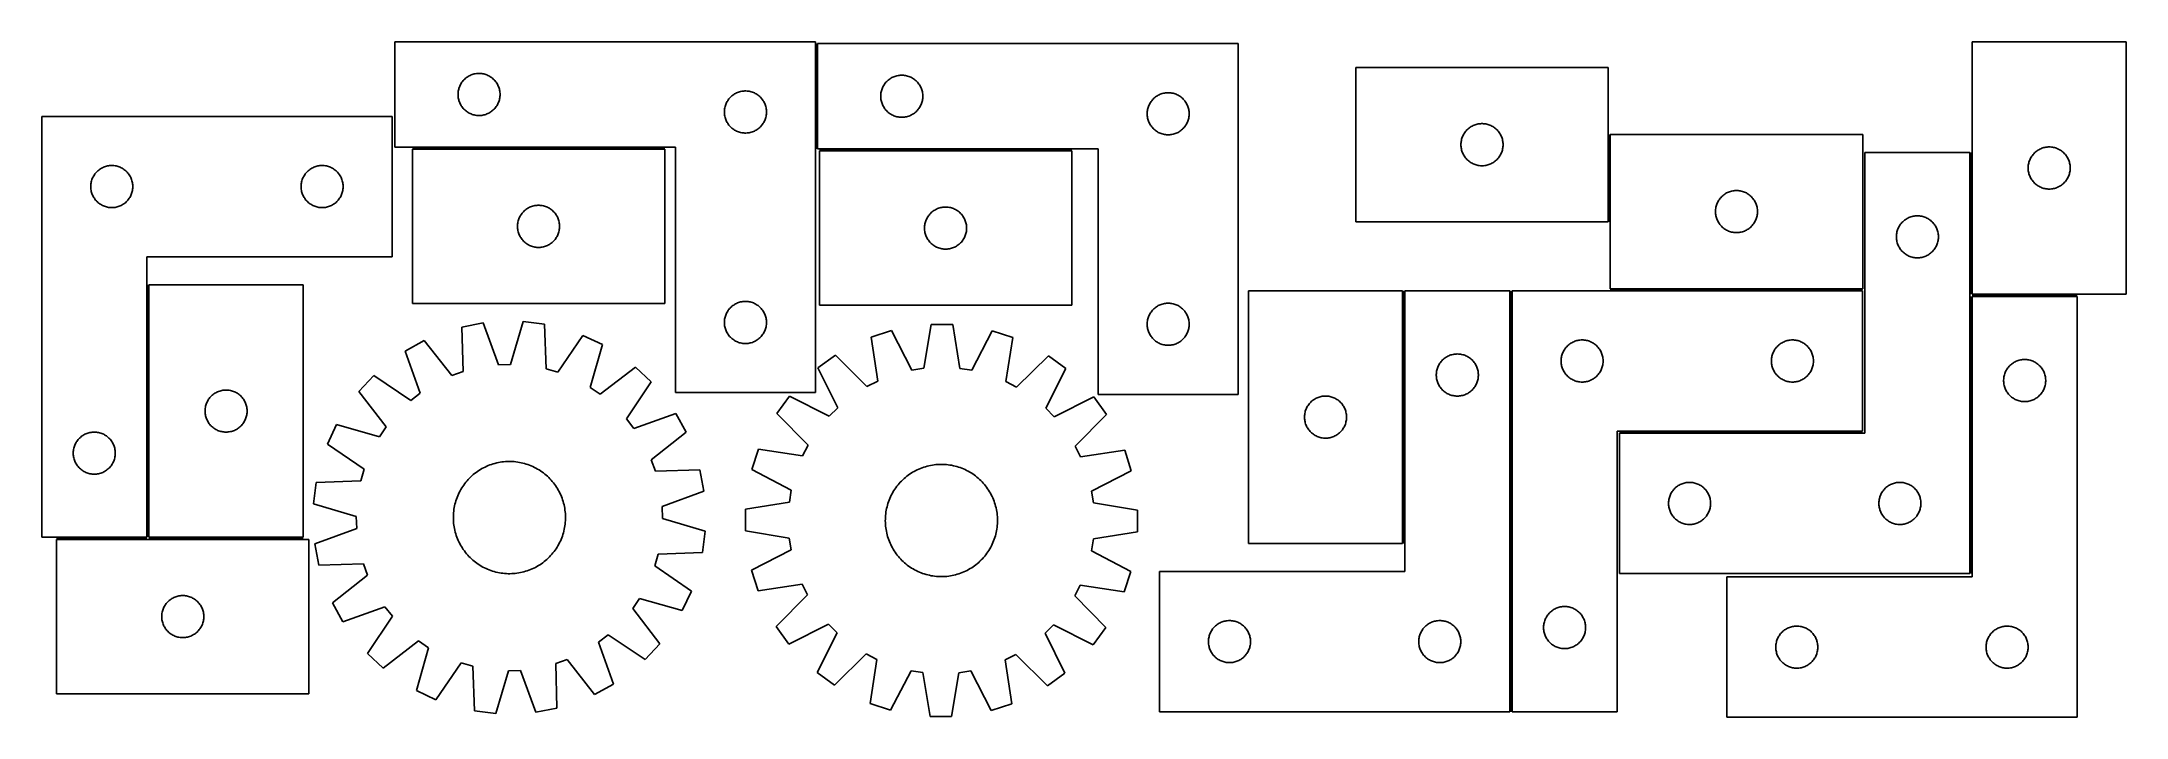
# Model space of a CAD drawing. Header units: millimetres. Extents: x 7 to 1493, y 7 to 488.
import ezdxf

# ---------------------------------------------------------------- set-up
doc = ezdxf.new("R2010")
doc.units = ezdxf.units.MM
doc.layers.add('COMMON', color=5, linetype='CONTINUOUS', true_color=0x0000ff)
doc.layers.add('CUT', color=7, linetype='CONTINUOUS', true_color=0x000000)

msp = doc.modelspace()

# ---------------------------------------------------------------- linework, layer by layer
at = {"layer": 'COMMON'}
for p, q in [((559.213041, 486.849889), (559.213041, 411.849889)), ((1124.523556, 422.137475), (1124.523556, 359.808873)), ((450.902069, 412.347936), (270.902069, 412.347936)), ((741.194791, 411.099889), (561.194791, 411.099889)), ((1382.540649, 409.137473), (1382.540649, 308.197292)), ((82.301718, 314.959743), (82.301718, 134.959743)), ((977.926106, 130.637474), (977.926106, 310.637474)), ((1054.426107, 10.637474), (1054.426107, 310.637474)), ((1125.273557, 311.387474), (1305.176107, 311.387474)), ((1382.540649, 306.697291), (1382.540649, 109.137473)), ((1383.29065, 307.447291), (1458.29065, 307.447291)), ((1305.176107, 209.887474), (1131.790649, 209.887474)), ((81.551718, 134.209743), (17.155609, 134.209743)), ((83.051719, 134.209742), (193.051719, 134.209742))]:
    msp.add_line(p, q, dxfattribs=at)
at = {"layer": 'CUT'}
for p, q in [((558.463041, 488.097936), (258.463041, 488.097936)), ((258.463041, 488.097936), (258.463041, 413.097936)), ((558.463041, 238.097936), (558.463041, 488.097936)), ((859.963042, 486.849889), (559.963042, 486.849889)), ((559.963042, 486.849889), (559.963042, 411.849889)), ((859.963042, 236.849889), (859.963042, 486.849889)), ((1383.29065, 488.197292), (1383.29065, 308.197292)), ((1493.29065, 488.197292), (1383.29065, 488.197292)), ((1493.29065, 308.197292), (1493.29065, 488.197292)), ((307.196062, 460.500218), (307.720758, 461.067098)), ((307.720758, 461.067098), (308.273941, 461.606216)), ((308.273941, 461.606216), (308.854143, 462.116143)), ((308.854143, 462.116143), (309.459827, 462.595525)), ((309.459827, 462.595525), (310.089385, 463.043091)), ((310.089385, 463.043091), (310.741149, 463.457655)), ((310.741149, 463.457655), (311.41339, 463.838118)), ((311.41339, 463.838118), (312.104325, 464.18347)), ((312.104325, 464.18347), (312.812122, 464.492795)), ((312.812122, 464.492795), (313.534905, 464.765274)), ((313.534905, 464.765274), (314.270756, 465.000184)), ((314.270756, 465.000184), (315.017725, 465.196902)), ((315.017725, 465.196902), (315.773829, 465.354905)), ((315.773829, 465.354905), (316.537065, 465.473776)), ((316.537065, 465.473776), (317.305409, 465.553199)), ((317.305409, 465.553199), (318.076822, 465.592963)), ((318.076822, 465.592963), (318.84926, 465.592963)), ((318.84926, 465.592963), (319.620673, 465.553199)), ((319.620673, 465.553199), (320.389016, 465.473776)), ((320.389016, 465.473776), (321.152252, 465.354905)), ((321.152252, 465.354905), (321.908357, 465.196902)), ((321.908357, 465.196902), (322.655325, 465.000184)), ((322.655325, 465.000184), (323.391177, 464.765274)), ((323.391177, 464.765274), (324.113959, 464.492795)), ((324.113959, 464.492795), (324.821757, 464.18347)), ((324.821757, 464.18347), (325.512692, 463.838118)), ((325.512692, 463.838118), (326.184933, 463.457655)), ((326.184933, 463.457655), (326.836697, 463.043091)), ((326.836697, 463.043091), (327.466255, 462.595525)), ((327.466255, 462.595525), (328.071938, 462.116143)), ((328.071938, 462.116143), (328.652141, 461.606216)), ((328.652141, 461.606216), (329.205324, 461.067098)), ((329.205324, 461.067098), (329.73002, 460.500218)), ((610.354144, 460.868096), (610.959828, 461.347478)), ((610.959828, 461.347478), (611.589386, 461.795044)), ((611.589386, 461.795044), (612.24115, 462.209609)), ((612.24115, 462.209609), (612.913391, 462.590071)), ((612.913391, 462.590071), (613.604326, 462.935423)), ((613.604326, 462.935423), (614.312123, 463.244749)), ((614.312123, 463.244749), (615.034906, 463.517228)), ((615.034906, 463.517228), (615.770757, 463.752137)), ((615.770757, 463.752137), (616.517726, 463.948855)), ((616.517726, 463.948855), (617.27383, 464.106858)), ((617.27383, 464.106858), (618.037066, 464.225729)), ((618.037066, 464.225729), (618.80541, 464.305152)), ((618.80541, 464.305152), (619.576823, 464.344916)), ((619.576823, 464.344916), (620.349261, 464.344916)), ((620.349261, 464.344916), (621.120674, 464.305152)), ((621.120674, 464.305152), (621.889017, 464.225729)), ((621.889017, 464.225729), (622.652253, 464.106858)), ((622.652253, 464.106858), (623.408358, 463.948855)), ((623.408358, 463.948855), (624.155326, 463.752137)), ((624.155326, 463.752137), (624.891178, 463.517228)), ((624.891178, 463.517228), (625.61396, 463.244749)), ((625.61396, 463.244749), (626.321758, 462.935423)), ((626.321758, 462.935423), (627.012693, 462.590071)), ((627.012693, 462.590071), (627.684934, 462.209609)), ((627.684934, 462.209609), (628.336698, 461.795044)), ((628.336698, 461.795044), (628.966256, 461.347478)), ((628.966256, 461.347478), (629.571939, 460.868096)), ((1123.773556, 469.808873), (943.773556, 469.808873)), ((943.773556, 469.808873), (943.773556, 359.808873)), ((1123.773556, 359.808873), (1123.773556, 469.808873)), ((303.463041, 450.597936), (303.482929, 451.370117)), ((303.482929, 449.825755), (303.463041, 450.597936)), ((303.482929, 451.370117), (303.542543, 452.140251)), ((303.542543, 449.055621), (303.482929, 449.825755)), ((303.542543, 452.140251), (303.641722, 452.906295)), ((303.641722, 448.289577), (303.542543, 449.055621)), ((303.641722, 452.906295), (303.780206, 453.666217)), ((303.780206, 447.529655), (303.641722, 448.289577)), ((303.780206, 453.666217), (303.957625, 454.418003)), ((303.957625, 446.777869), (303.780206, 447.529655)), ((303.957625, 454.418003), (304.17351, 455.159658)), ((304.17351, 446.036213), (303.957625, 446.777869)), ((304.17351, 455.159658), (304.427289, 455.889217)), ((304.427289, 445.306655), (304.17351, 446.036213)), ((304.427289, 455.889217), (304.718287, 456.604745)), ((304.718287, 456.604745), (305.045735, 457.304343)), ((305.045735, 457.304343), (305.408762, 457.986157)), ((305.408762, 457.986157), (305.806407, 458.648379)), ((305.806407, 458.648379), (306.237616, 459.289252)), ((306.237616, 459.289252), (306.701244, 459.907078)), ((306.701244, 459.907078), (307.196062, 460.500218)), ((329.73002, 460.500218), (330.224838, 459.907078)), ((330.224838, 459.907078), (330.688466, 459.289252)), ((330.688466, 459.289252), (331.119674, 458.648379)), ((331.119674, 458.648379), (331.517319, 457.986157)), ((331.517319, 457.986157), (331.880347, 457.304343)), ((331.880347, 457.304343), (332.207794, 456.604745)), ((332.207794, 456.604745), (332.498793, 455.889217)), ((332.498793, 455.889217), (332.752572, 455.159658)), ((332.752572, 446.036213), (332.498793, 445.306655)), ((332.752572, 455.159658), (332.968457, 454.418003)), ((332.968457, 446.777869), (332.752572, 446.036213)), ((332.968457, 454.418003), (333.145876, 453.666217)), ((333.145876, 447.529655), (332.968457, 446.777869)), ((333.145876, 453.666217), (333.284359, 452.906295)), ((333.284359, 448.289577), (333.145876, 447.529655)), ((333.284359, 452.906295), (333.383539, 452.140251)), ((333.383539, 449.055621), (333.284359, 448.289577)), ((333.383539, 452.140251), (333.443152, 451.370117)), ((333.443152, 449.825755), (333.383539, 449.055621)), ((333.443152, 451.370117), (333.463041, 450.597936)), ((333.463041, 450.597936), (333.443152, 449.825755)), ((495.408762, 445.486157), (495.806407, 446.148379)), ((495.806407, 446.148379), (496.237616, 446.789252)), ((496.237616, 446.789252), (496.701244, 447.407078)), ((496.701244, 447.407078), (497.196062, 448.000218)), ((497.196062, 448.000218), (497.720758, 448.567098)), ((497.720758, 448.567098), (498.273941, 449.106216)), ((498.273941, 449.106216), (498.854143, 449.616143)), ((498.854143, 449.616143), (499.459827, 450.095525)), ((499.459827, 450.095525), (500.089385, 450.543091)), ((500.089385, 450.543091), (500.741149, 450.957655)), ((500.741149, 450.957655), (501.41339, 451.338118)), ((501.41339, 451.338118), (502.104325, 451.68347)), ((502.104325, 451.68347), (502.812122, 451.992795)), ((502.812122, 451.992795), (503.534905, 452.265274)), ((503.534905, 452.265274), (504.270756, 452.500184)), ((504.270756, 452.500184), (505.017725, 452.696902)), ((505.017725, 452.696902), (505.773829, 452.854905)), ((505.773829, 452.854905), (506.537065, 452.973776)), ((506.537065, 452.973776), (507.305409, 453.053199)), ((507.305409, 453.053199), (508.076822, 453.092963)), ((508.076822, 453.092963), (508.84926, 453.092963)), ((508.84926, 453.092963), (509.620673, 453.053199)), ((509.620673, 453.053199), (510.389016, 452.973776)), ((510.389016, 452.973776), (511.152252, 452.854905)), ((511.152252, 452.854905), (511.908357, 452.696902)), ((511.908357, 452.696902), (512.655325, 452.500184)), ((512.655325, 452.500184), (513.391177, 452.265274)), ((513.391177, 452.265274), (514.113959, 451.992795)), ((514.113959, 451.992795), (514.821757, 451.68347)), ((514.821757, 451.68347), (515.512692, 451.338118)), ((515.512692, 451.338118), (516.184933, 450.957655)), ((516.184933, 450.957655), (516.836697, 450.543091)), ((516.836697, 450.543091), (517.466255, 450.095525)), ((517.466255, 450.095525), (518.071938, 449.616143)), ((518.071938, 449.616143), (518.652141, 449.106216)), ((518.652141, 449.106216), (519.205324, 448.567098)), ((519.205324, 448.567098), (519.73002, 448.000218)), ((519.73002, 448.000218), (520.224838, 447.407078)), ((520.224838, 447.407078), (520.688466, 446.789252)), ((520.688466, 446.789252), (521.119674, 446.148379)), ((521.119674, 446.148379), (521.517319, 445.486157)), ((604.963042, 449.349889), (604.98293, 450.12207)), ((604.98293, 448.577708), (604.963042, 449.349889)), ((604.98293, 450.12207), (605.042544, 450.892204)), ((605.042544, 447.807574), (604.98293, 448.577708)), ((605.042544, 450.892204), (605.141723, 451.658248)), ((605.141723, 447.04153), (605.042544, 447.807574)), ((605.141723, 451.658248), (605.280207, 452.41817)), ((605.280207, 446.281608), (605.141723, 447.04153)), ((605.280207, 452.41817), (605.457626, 453.169956)), ((605.457626, 445.529822), (605.280207, 446.281608)), ((605.457626, 453.169956), (605.673511, 453.911612)), ((605.673511, 453.911612), (605.92729, 454.64117)), ((605.92729, 454.64117), (606.218288, 455.356698)), ((606.218288, 455.356698), (606.545736, 456.056296)), ((606.545736, 456.056296), (606.908763, 456.73811)), ((606.908763, 456.73811), (607.306408, 457.400332)), ((607.306408, 457.400332), (607.737617, 458.041206)), ((607.737617, 458.041206), (608.201245, 458.659031)), ((608.201245, 458.659031), (608.696063, 459.252171)), ((608.696063, 459.252171), (609.220759, 459.819051)), ((609.220759, 459.819051), (609.773942, 460.35817)), ((609.773942, 460.35817), (610.354144, 460.868096)), ((629.571939, 460.868096), (630.152142, 460.35817)), ((630.152142, 460.35817), (630.705325, 459.819051)), ((630.705325, 459.819051), (631.230021, 459.252171)), ((631.230021, 459.252171), (631.724839, 458.659031)), ((631.724839, 458.659031), (632.188467, 458.041206)), ((632.188467, 458.041206), (632.619675, 457.400332)), ((632.619675, 457.400332), (633.01732, 456.73811)), ((633.01732, 456.73811), (633.380348, 456.056296)), ((633.380348, 456.056296), (633.707795, 455.356698)), ((633.707795, 455.356698), (633.998794, 454.64117)), ((633.998794, 454.64117), (634.252573, 453.911612)), ((634.252573, 453.911612), (634.468458, 453.169956)), ((634.468458, 453.169956), (634.645877, 452.41817)), ((634.645877, 446.281608), (634.468458, 445.529822)), ((634.645877, 452.41817), (634.78436, 451.658248)), ((634.78436, 447.04153), (634.645877, 446.281608)), ((634.78436, 451.658248), (634.88354, 450.892204)), ((634.88354, 447.807574), (634.78436, 447.04153)), ((634.88354, 450.892204), (634.943153, 450.12207)), ((634.943153, 448.577708), (634.88354, 447.807574)), ((634.943153, 450.12207), (634.963042, 449.349889)), ((634.963042, 449.349889), (634.943153, 448.577708)), ((797.737617, 445.541206), (798.201245, 446.159031)), ((798.201245, 446.159031), (798.696063, 446.752171)), ((798.696063, 446.752171), (799.220759, 447.319051)), ((799.220759, 447.319051), (799.773942, 447.85817)), ((799.773942, 447.85817), (800.354144, 448.368096)), ((800.354144, 448.368096), (800.959828, 448.847478)), ((800.959828, 448.847478), (801.589386, 449.295044)), ((801.589386, 449.295044), (802.24115, 449.709609)), ((802.24115, 449.709609), (802.913391, 450.090071)), ((802.913391, 450.090071), (803.604326, 450.435423)), ((803.604326, 450.435423), (804.312123, 450.744749)), ((804.312123, 450.744749), (805.034906, 451.017228)), ((805.034906, 451.017228), (805.770757, 451.252137)), ((805.770757, 451.252137), (806.517726, 451.448855)), ((806.517726, 451.448855), (807.27383, 451.606858)), ((807.27383, 451.606858), (808.037066, 451.725729)), ((808.037066, 451.725729), (808.80541, 451.805152)), ((808.80541, 451.805152), (809.576823, 451.844916)), ((809.576823, 451.844916), (810.349261, 451.844916)), ((810.349261, 451.844916), (811.120674, 451.805152)), ((811.120674, 451.805152), (811.889017, 451.725729)), ((811.889017, 451.725729), (812.652253, 451.606858)), ((812.652253, 451.606858), (813.408358, 451.448855)), ((813.408358, 451.448855), (814.155326, 451.252137)), ((814.155326, 451.252137), (814.891178, 451.017228)), ((814.891178, 451.017228), (815.61396, 450.744749)), ((815.61396, 450.744749), (816.321758, 450.435423)), ((816.321758, 450.435423), (817.012693, 450.090071)), ((817.012693, 450.090071), (817.684934, 449.709609)), ((817.684934, 449.709609), (818.336698, 449.295044)), ((818.336698, 449.295044), (818.966256, 448.847478)), ((818.966256, 448.847478), (819.571939, 448.368096)), ((819.571939, 448.368096), (820.152142, 447.85817)), ((820.152142, 447.85817), (820.705325, 447.319051)), ((820.705325, 447.319051), (821.230021, 446.752171)), ((821.230021, 446.752171), (821.724839, 446.159031)), ((821.724839, 446.159031), (822.188467, 445.541206)), ((6.551718, 434.959743), (6.551718, 134.959743)), ((256.551718, 434.959743), (6.551718, 434.959743)), ((256.551718, 334.959743), (256.551718, 434.959743)), ((304.718287, 444.591127), (304.427289, 445.306655)), ((305.045735, 443.891529), (304.718287, 444.591127)), ((305.408762, 443.209715), (305.045735, 443.891529)), ((305.806407, 442.547493), (305.408762, 443.209715)), ((306.237616, 441.906619), (305.806407, 442.547493)), ((306.701244, 441.288794), (306.237616, 441.906619)), ((307.196062, 440.695654), (306.701244, 441.288794)), ((307.720758, 440.128774), (307.196062, 440.695654)), ((308.273941, 439.589655), (307.720758, 440.128774)), ((308.854143, 439.079729), (308.273941, 439.589655)), ((309.459827, 438.600347), (308.854143, 439.079729)), ((310.089385, 438.152781), (309.459827, 438.600347)), ((310.741149, 437.738217), (310.089385, 438.152781)), ((311.41339, 437.357754), (310.741149, 437.738217)), ((312.104325, 437.012402), (311.41339, 437.357754)), ((312.812122, 436.703076), (312.104325, 437.012402)), ((313.534905, 436.430598), (312.812122, 436.703076)), ((314.270756, 436.195688), (313.534905, 436.430598)), ((315.017725, 435.99897), (314.270756, 436.195688)), ((315.773829, 435.840967), (315.017725, 435.99897)), ((316.537065, 435.722096), (315.773829, 435.840967)), ((317.305409, 435.642673), (316.537065, 435.722096)), ((318.076822, 435.602909), (317.305409, 435.642673)), ((318.84926, 435.602909), (318.076822, 435.602909)), ((319.620673, 435.642673), (318.84926, 435.602909)), ((320.389016, 435.722096), (319.620673, 435.642673)), ((321.152252, 435.840967), (320.389016, 435.722096)), ((321.908357, 435.99897), (321.152252, 435.840967)), ((322.655325, 436.195688), (321.908357, 435.99897)), ((323.391177, 436.430598), (322.655325, 436.195688)), ((324.113959, 436.703076), (323.391177, 436.430598)), ((324.821757, 437.012402), (324.113959, 436.703076)), ((325.512692, 437.357754), (324.821757, 437.012402)), ((326.184933, 437.738217), (325.512692, 437.357754)), ((326.836697, 438.152781), (326.184933, 437.738217)), ((327.466255, 438.600347), (326.836697, 438.152781)), ((328.071938, 439.079729), (327.466255, 438.600347)), ((328.652141, 439.589655), (328.071938, 439.079729)), ((329.205324, 440.128774), (328.652141, 439.589655)), ((329.73002, 440.695654), (329.205324, 440.128774)), ((330.224838, 441.288794), (329.73002, 440.695654)), ((330.688466, 441.906619), (330.224838, 441.288794)), ((331.119674, 442.547493), (330.688466, 441.906619)), ((331.517319, 443.209715), (331.119674, 442.547493)), ((331.880347, 443.891529), (331.517319, 443.209715)), ((332.207794, 444.591127), (331.880347, 443.891529)), ((332.498793, 445.306655), (332.207794, 444.591127)), ((493.463041, 438.097936), (493.482929, 438.870117)), ((493.482929, 437.325755), (493.463041, 438.097936)), ((493.482929, 438.870117), (493.542543, 439.640251)), ((493.542543, 436.555621), (493.482929, 437.325755)), ((493.542543, 439.640251), (493.641722, 440.406295)), ((493.641722, 435.789577), (493.542543, 436.555621)), ((493.641722, 440.406295), (493.780206, 441.166217)), ((493.780206, 435.029655), (493.641722, 435.789577)), ((493.780206, 441.166217), (493.957625, 441.918003)), ((493.957625, 434.277869), (493.780206, 435.029655)), ((493.957625, 441.918003), (494.17351, 442.659658)), ((494.17351, 433.536213), (493.957625, 434.277869)), ((494.17351, 442.659658), (494.427289, 443.389217)), ((494.427289, 432.806655), (494.17351, 433.536213)), ((494.427289, 443.389217), (494.718287, 444.104745)), ((494.718287, 432.091127), (494.427289, 432.806655)), ((494.718287, 444.104745), (495.045735, 444.804343)), ((495.045735, 431.391529), (494.718287, 432.091127)), ((495.045735, 444.804343), (495.408762, 445.486157)), ((495.408762, 430.709715), (495.045735, 431.391529)), ((521.517319, 445.486157), (521.880347, 444.804343)), ((521.880347, 431.391529), (521.517319, 430.709715)), ((521.880347, 444.804343), (522.207794, 444.104745)), ((522.207794, 432.091127), (521.880347, 431.391529)), ((522.207794, 444.104745), (522.498793, 443.389217)), ((522.498793, 432.806655), (522.207794, 432.091127)), ((522.498793, 443.389217), (522.752572, 442.659658)), ((522.752572, 433.536213), (522.498793, 432.806655)), ((522.752572, 442.659658), (522.968457, 441.918003)), ((522.968457, 434.277869), (522.752572, 433.536213)), ((522.968457, 441.918003), (523.145876, 441.166217)), ((523.145876, 435.029655), (522.968457, 434.277869)), ((523.145876, 441.166217), (523.284359, 440.406295)), ((523.284359, 435.789577), (523.145876, 435.029655)), ((523.284359, 440.406295), (523.383539, 439.640251)), ((523.383539, 436.555621), (523.284359, 435.789577)), ((523.383539, 439.640251), (523.443152, 438.870117)), ((523.443152, 437.325755), (523.383539, 436.555621)), ((523.443152, 438.870117), (523.463041, 438.097936)), ((523.463041, 438.097936), (523.443152, 437.325755)), ((605.673511, 444.788167), (605.457626, 445.529822)), ((605.92729, 444.058608), (605.673511, 444.788167)), ((606.218288, 443.34308), (605.92729, 444.058608)), ((606.545736, 442.643482), (606.218288, 443.34308)), ((606.908763, 441.961668), (606.545736, 442.643482)), ((607.306408, 441.299446), (606.908763, 441.961668)), ((607.737617, 440.658573), (607.306408, 441.299446)), ((608.201245, 440.040747), (607.737617, 440.658573)), ((608.696063, 439.447607), (608.201245, 440.040747)), ((609.220759, 438.880727), (608.696063, 439.447607)), ((609.773942, 438.341609), (609.220759, 438.880727)), ((610.354144, 437.831682), (609.773942, 438.341609)), ((610.959828, 437.3523), (610.354144, 437.831682)), ((611.589386, 436.904734), (610.959828, 437.3523)), ((612.24115, 436.49017), (611.589386, 436.904734)), ((612.913391, 436.109707), (612.24115, 436.49017)), ((613.604326, 435.764355), (612.913391, 436.109707)), ((614.312123, 435.45503), (613.604326, 435.764355)), ((615.034906, 435.182551), (614.312123, 435.45503)), ((615.770757, 434.947641), (615.034906, 435.182551)), ((616.517726, 434.750923), (615.770757, 434.947641)), ((617.27383, 434.59292), (616.517726, 434.750923)), ((618.037066, 434.474049), (617.27383, 434.59292)), ((618.80541, 434.394626), (618.037066, 434.474049)), ((619.576823, 434.354862), (618.80541, 434.394626)), ((620.349261, 434.354862), (619.576823, 434.354862)), ((621.120674, 434.394626), (620.349261, 434.354862)), ((621.889017, 434.474049), (621.120674, 434.394626)), ((622.652253, 434.59292), (621.889017, 434.474049)), ((623.408358, 434.750923), (622.652253, 434.59292)), ((624.155326, 434.947641), (623.408358, 434.750923)), ((624.891178, 435.182551), (624.155326, 434.947641)), ((625.61396, 435.45503), (624.891178, 435.182551)), ((626.321758, 435.764355), (625.61396, 435.45503)), ((627.012693, 436.109707), (626.321758, 435.764355)), ((627.684934, 436.49017), (627.012693, 436.109707)), ((628.336698, 436.904734), (627.684934, 436.49017)), ((628.966256, 437.3523), (628.336698, 436.904734)), ((629.571939, 437.831682), (628.966256, 437.3523)), ((630.152142, 438.341609), (629.571939, 437.831682)), ((630.705325, 438.880727), (630.152142, 438.341609)), ((631.230021, 439.447607), (630.705325, 438.880727)), ((631.724839, 440.040747), (631.230021, 439.447607)), ((632.188467, 440.658573), (631.724839, 440.040747)), ((632.619675, 441.299446), (632.188467, 440.658573)), ((633.01732, 441.961668), (632.619675, 441.299446)), ((633.380348, 442.643482), (633.01732, 441.961668)), ((633.707795, 443.34308), (633.380348, 442.643482)), ((633.998794, 444.058608), (633.707795, 443.34308)), ((634.252573, 444.788167), (633.998794, 444.058608)), ((634.468458, 445.529822), (634.252573, 444.788167)), ((794.963042, 436.849889), (794.98293, 437.62207)), ((794.98293, 436.077708), (794.963042, 436.849889)), ((794.98293, 437.62207), (795.042544, 438.392204)), ((795.042544, 435.307574), (794.98293, 436.077708)), ((795.042544, 438.392204), (795.141723, 439.158248)), ((795.141723, 434.54153), (795.042544, 435.307574)), ((795.141723, 439.158248), (795.280207, 439.91817)), ((795.280207, 433.781608), (795.141723, 434.54153)), ((795.280207, 439.91817), (795.457626, 440.669956)), ((795.457626, 433.029822), (795.280207, 433.781608)), ((795.457626, 440.669956), (795.673511, 441.411612)), ((795.673511, 432.288167), (795.457626, 433.029822)), ((795.673511, 441.411612), (795.92729, 442.14117)), ((795.92729, 431.558608), (795.673511, 432.288167)), ((795.92729, 442.14117), (796.218288, 442.856698)), ((796.218288, 430.84308), (795.92729, 431.558608)), ((796.218288, 442.856698), (796.545736, 443.556296)), ((796.545736, 443.556296), (796.908763, 444.23811)), ((796.908763, 444.23811), (797.306408, 444.900332)), ((797.306408, 444.900332), (797.737617, 445.541206)), ((822.188467, 445.541206), (822.619675, 444.900332)), ((822.619675, 444.900332), (823.01732, 444.23811)), ((823.01732, 444.23811), (823.380348, 443.556296)), ((823.380348, 443.556296), (823.707795, 442.856698)), ((823.707795, 442.856698), (823.998794, 442.14117)), ((823.998794, 431.558608), (823.707795, 430.84308)), ((823.998794, 442.14117), (824.252573, 441.411612)), ((824.252573, 432.288167), (823.998794, 431.558608)), ((824.252573, 441.411612), (824.468458, 440.669956)), ((824.468458, 433.029822), (824.252573, 432.288167)), ((824.468458, 440.669956), (824.645877, 439.91817)), ((824.645877, 433.781608), (824.468458, 433.029822)), ((824.645877, 439.91817), (824.78436, 439.158248)), ((824.78436, 434.54153), (824.645877, 433.781608)), ((824.78436, 439.158248), (824.88354, 438.392204)), ((824.88354, 435.307574), (824.78436, 434.54153)), ((824.88354, 438.392204), (824.943153, 437.62207)), ((824.943153, 436.077708), (824.88354, 435.307574)), ((824.943153, 437.62207), (824.963042, 436.849889)), ((824.963042, 436.849889), (824.943153, 436.077708)), ((495.806407, 430.047493), (495.408762, 430.709715)), ((496.237616, 429.406619), (495.806407, 430.047493)), ((496.701244, 428.788794), (496.237616, 429.406619)), ((497.196062, 428.195654), (496.701244, 428.788794)), ((497.720758, 427.628774), (497.196062, 428.195654)), ((498.273941, 427.089655), (497.720758, 427.628774)), ((498.854143, 426.579729), (498.273941, 427.089655)), ((499.459827, 426.100347), (498.854143, 426.579729)), ((500.089385, 425.652781), (499.459827, 426.100347)), ((500.741149, 425.238217), (500.089385, 425.652781)), ((501.41339, 424.857754), (500.741149, 425.238217)), ((502.104325, 424.512402), (501.41339, 424.857754)), ((502.812122, 424.203076), (502.104325, 424.512402)), ((503.534905, 423.930598), (502.812122, 424.203076)), ((504.270756, 423.695688), (503.534905, 423.930598)), ((505.017725, 423.49897), (504.270756, 423.695688)), ((505.773829, 423.340967), (505.017725, 423.49897)), ((506.537065, 423.222096), (505.773829, 423.340967)), ((507.305409, 423.142673), (506.537065, 423.222096)), ((508.076822, 423.102909), (507.305409, 423.142673)), ((508.84926, 423.102909), (508.076822, 423.102909)), ((509.620673, 423.142673), (508.84926, 423.102909)), ((510.389016, 423.222096), (509.620673, 423.142673)), ((511.152252, 423.340967), (510.389016, 423.222096)), ((511.908357, 423.49897), (511.152252, 423.340967)), ((512.655325, 423.695688), (511.908357, 423.49897)), ((513.391177, 423.930598), (512.655325, 423.695688)), ((514.113959, 424.203076), (513.391177, 423.930598)), ((514.821757, 424.512402), (514.113959, 424.203076)), ((515.512692, 424.857754), (514.821757, 424.512402)), ((516.184933, 425.238217), (515.512692, 424.857754)), ((516.836697, 425.652781), (516.184933, 425.238217)), ((517.466255, 426.100347), (516.836697, 425.652781)), ((518.071938, 426.579729), (517.466255, 426.100347)), ((518.652141, 427.089655), (518.071938, 426.579729)), ((519.205324, 427.628774), (518.652141, 427.089655)), ((519.73002, 428.195654), (519.205324, 427.628774)), ((520.224838, 428.788794), (519.73002, 428.195654)), ((520.688466, 429.406619), (520.224838, 428.788794)), ((521.119674, 430.047493), (520.688466, 429.406619)), ((521.517319, 430.709715), (521.119674, 430.047493)), ((796.545736, 430.143482), (796.218288, 430.84308)), ((796.908763, 429.461668), (796.545736, 430.143482)), ((797.306408, 428.799446), (796.908763, 429.461668)), ((797.737617, 428.158573), (797.306408, 428.799446)), ((798.201245, 427.540747), (797.737617, 428.158573)), ((798.696063, 426.947607), (798.201245, 427.540747)), ((799.220759, 426.380727), (798.696063, 426.947607)), ((799.773942, 425.841609), (799.220759, 426.380727)), ((800.354144, 425.331682), (799.773942, 425.841609)), ((800.959828, 424.8523), (800.354144, 425.331682)), ((801.589386, 424.404734), (800.959828, 424.8523)), ((802.24115, 423.99017), (801.589386, 424.404734)), ((802.913391, 423.609707), (802.24115, 423.99017)), ((803.604326, 423.264355), (802.913391, 423.609707)), ((804.312123, 422.95503), (803.604326, 423.264355)), ((805.034906, 422.682551), (804.312123, 422.95503)), ((805.770757, 422.447641), (805.034906, 422.682551)), ((806.517726, 422.250923), (805.770757, 422.447641)), ((807.27383, 422.09292), (806.517726, 422.250923)), ((808.037066, 421.974049), (807.27383, 422.09292)), ((808.80541, 421.894626), (808.037066, 421.974049)), ((809.576823, 421.854862), (808.80541, 421.894626)), ((810.349261, 421.854862), (809.576823, 421.854862)), ((811.120674, 421.894626), (810.349261, 421.854862)), ((811.889017, 421.974049), (811.120674, 421.894626)), ((812.652253, 422.09292), (811.889017, 421.974049)), ((813.408358, 422.250923), (812.652253, 422.09292)), ((814.155326, 422.447641), (813.408358, 422.250923)), ((814.891178, 422.682551), (814.155326, 422.447641)), ((815.61396, 422.95503), (814.891178, 422.682551)), ((816.321758, 423.264355), (815.61396, 422.95503)), ((817.012693, 423.609707), (816.321758, 423.264355)), ((817.684934, 423.99017), (817.012693, 423.609707)), ((818.336698, 424.404734), (817.684934, 423.99017)), ((818.966256, 424.8523), (818.336698, 424.404734)), ((819.571939, 425.331682), (818.966256, 424.8523)), ((820.152142, 425.841609), (819.571939, 425.331682)), ((820.705325, 426.380727), (820.152142, 425.841609)), ((821.230021, 426.947607), (820.705325, 426.380727)), ((821.724839, 427.540747), (821.230021, 426.947607)), ((822.188467, 428.158573), (821.724839, 427.540747)), ((822.619675, 428.799446), (822.188467, 428.158573)), ((823.01732, 429.461668), (822.619675, 428.799446)), ((823.380348, 430.143482), (823.01732, 429.461668)), ((823.707795, 430.84308), (823.380348, 430.143482)), ((1018.793444, 415.581054), (1018.853058, 416.351188)), ((1018.853058, 416.351188), (1018.952237, 417.117231)), ((1018.952237, 417.117231), (1019.09072, 417.877154)), ((1019.09072, 417.877154), (1019.26814, 418.62894)), ((1019.26814, 418.62894), (1019.484025, 419.370595)), ((1019.484025, 419.370595), (1019.737803, 420.100154)), ((1019.737803, 420.100154), (1020.028802, 420.815681)), ((1020.028802, 420.815681), (1020.35625, 421.51528)), ((1020.35625, 421.51528), (1020.719277, 422.197094)), ((1020.719277, 422.197094), (1021.116922, 422.859316)), ((1021.116922, 422.859316), (1021.548131, 423.500189)), ((1021.548131, 423.500189), (1022.011759, 424.118015)), ((1022.011759, 424.118015), (1022.506577, 424.711155)), ((1022.506577, 424.711155), (1023.031273, 425.278035)), ((1023.031273, 425.278035), (1023.584456, 425.817153)), ((1023.584456, 425.817153), (1024.164658, 426.327079)), ((1024.164658, 426.327079), (1024.770342, 426.806461)), ((1024.770342, 426.806461), (1025.3999, 427.254028)), ((1025.3999, 427.254028), (1026.051664, 427.668592)), ((1026.051664, 427.668592), (1026.723905, 428.049055)), ((1026.723905, 428.049055), (1027.41484, 428.394407)), ((1027.41484, 428.394407), (1028.122637, 428.703732)), ((1028.122637, 428.703732), (1028.84542, 428.976211)), ((1028.84542, 428.976211), (1029.581271, 429.211121)), ((1029.581271, 429.211121), (1030.32824, 429.407838)), ((1030.32824, 429.407838), (1031.084344, 429.565842)), ((1031.084344, 429.565842), (1031.84758, 429.684713)), ((1031.84758, 429.684713), (1032.615924, 429.764136)), ((1032.615924, 429.764136), (1033.387337, 429.8039)), ((1033.387337, 429.8039), (1034.159774, 429.8039)), ((1034.159774, 429.8039), (1034.931188, 429.764136)), ((1034.931188, 429.764136), (1035.699531, 429.684713)), ((1035.699531, 429.684713), (1036.462767, 429.565842)), ((1036.462767, 429.565842), (1037.218872, 429.407838)), ((1037.218872, 429.407838), (1037.96584, 429.211121)), ((1037.96584, 429.211121), (1038.701691, 428.976211)), ((1038.701691, 428.976211), (1039.424474, 428.703732)), ((1039.424474, 428.703732), (1040.132272, 428.394407)), ((1040.132272, 428.394407), (1040.823207, 428.049055)), ((1040.823207, 428.049055), (1041.495448, 427.668592)), ((1041.495448, 427.668592), (1042.147212, 427.254028)), ((1042.147212, 427.254028), (1042.77677, 426.806461)), ((1042.77677, 426.806461), (1043.382453, 426.327079)), ((1043.382453, 426.327079), (1043.962656, 425.817153)), ((1043.962656, 425.817153), (1044.515839, 425.278035)), ((1044.515839, 425.278035), (1045.040535, 424.711155)), ((1045.040535, 424.711155), (1045.535353, 424.118015)), ((1045.535353, 424.118015), (1045.998981, 423.500189)), ((1045.998981, 423.500189), (1046.430189, 422.859316)), ((1046.430189, 422.859316), (1046.827834, 422.197094)), ((1046.827834, 422.197094), (1047.190862, 421.51528)), ((1047.190862, 421.51528), (1047.518309, 420.815681)), ((1047.518309, 420.815681), (1047.809308, 420.100154)), ((1047.809308, 420.100154), (1048.063086, 419.370595)), ((1048.063086, 419.370595), (1048.278972, 418.62894)), ((1048.278972, 418.62894), (1048.456391, 417.877154)), ((1048.456391, 417.877154), (1048.594874, 417.117231)), ((1048.594874, 417.117231), (1048.694054, 416.351188)), ((1048.694054, 416.351188), (1048.753667, 415.581054)), ((1305.273557, 422.137475), (1125.273557, 422.137475)), ((1125.273557, 422.137475), (1125.273557, 312.137475)), ((1305.273557, 312.137475), (1305.273557, 422.137475)), ((258.463041, 413.097936), (458.463041, 413.097936)), ((450.902069, 411.597935), (270.902069, 411.597935)), ((270.902069, 411.597935), (270.902069, 301.597935)), ((450.902069, 301.597935), (450.902069, 411.597935)), ((458.463041, 413.097936), (458.463041, 238.097936)), ((559.963042, 411.849889), (759.963042, 411.849889)), ((741.194791, 410.349888), (561.194791, 410.349888)), ((561.194791, 410.349888), (561.194791, 300.349888)), ((741.194791, 300.349888), (741.194791, 410.349888)), ((759.963042, 411.849889), (759.963042, 236.849889)), ((1018.773556, 414.808873), (1018.793444, 415.581054)), ((1018.793444, 414.036691), (1018.773556, 414.808873)), ((1018.853058, 413.266558), (1018.793444, 414.036691)), ((1018.952237, 412.500514), (1018.853058, 413.266558)), ((1019.09072, 411.740592), (1018.952237, 412.500514)), ((1019.26814, 410.988806), (1019.09072, 411.740592)), ((1019.484025, 410.24715), (1019.26814, 410.988806)), ((1019.737803, 409.517591), (1019.484025, 410.24715)), ((1020.028802, 408.802064), (1019.737803, 409.517591)), ((1020.35625, 408.102466), (1020.028802, 408.802064)), ((1020.719277, 407.420652), (1020.35625, 408.102466)), ((1021.116922, 406.75843), (1020.719277, 407.420652)), ((1021.548131, 406.117556), (1021.116922, 406.75843)), ((1022.011759, 405.499731), (1021.548131, 406.117556)), ((1022.506577, 404.906591), (1022.011759, 405.499731)), ((1023.031273, 404.33971), (1022.506577, 404.906591)), ((1023.584456, 403.800592), (1023.031273, 404.33971)), ((1024.164658, 403.290666), (1023.584456, 403.800592)), ((1024.770342, 402.811284), (1024.164658, 403.290666)), ((1025.3999, 402.363718), (1024.770342, 402.811284)), ((1026.051664, 401.949153), (1025.3999, 402.363718)), ((1026.723905, 401.568691), (1026.051664, 401.949153)), ((1027.41484, 401.223339), (1026.723905, 401.568691)), ((1040.823207, 401.568691), (1040.132272, 401.223339)), ((1041.495448, 401.949153), (1040.823207, 401.568691)), ((1042.147212, 402.363718), (1041.495448, 401.949153)), ((1042.77677, 402.811284), (1042.147212, 402.363718)), ((1043.382453, 403.290666), (1042.77677, 402.811284)), ((1043.962656, 403.800592), (1043.382453, 403.290666)), ((1044.515839, 404.33971), (1043.962656, 403.800592)), ((1045.040535, 404.906591), (1044.515839, 404.33971)), ((1045.535353, 405.499731), (1045.040535, 404.906591)), ((1045.998981, 406.117556), (1045.535353, 405.499731)), ((1046.430189, 406.75843), (1045.998981, 406.117556)), ((1046.827834, 407.420652), (1046.430189, 406.75843)), ((1047.190862, 408.102466), (1046.827834, 407.420652)), ((1047.518309, 408.802064), (1047.190862, 408.102466)), ((1047.809308, 409.517591), (1047.518309, 408.802064)), ((1048.063086, 410.24715), (1047.809308, 409.517591)), ((1048.278972, 410.988806), (1048.063086, 410.24715)), ((1048.456391, 411.740592), (1048.278972, 410.988806)), ((1048.594874, 412.500514), (1048.456391, 411.740592)), ((1048.694054, 413.266558), (1048.594874, 412.500514)), ((1048.753667, 414.036691), (1048.694054, 413.266558)), ((1048.753667, 415.581054), (1048.773556, 414.808873)), ((1048.773556, 414.808873), (1048.753667, 414.036691)), ((1381.790649, 409.137473), (1306.790649, 409.137473)), ((1306.790649, 409.137473), (1306.790649, 209.137473)), ((1381.790649, 109.137473), (1381.790649, 409.137473)), ((1423.533681, 400.886503), (1423.691684, 401.642608)), ((1423.691684, 401.642608), (1423.888402, 402.389576)), ((1423.888402, 402.389576), (1424.123312, 403.125427)), ((1424.123312, 403.125427), (1424.39579, 403.84821)), ((1424.39579, 403.84821), (1424.705116, 404.556008)), ((1424.705116, 404.556008), (1425.050468, 405.246943)), ((1425.050468, 405.246943), (1425.430931, 405.919184)), ((1425.430931, 405.919184), (1425.845495, 406.570948)), ((1425.845495, 406.570948), (1426.293061, 407.200506)), ((1426.293061, 407.200506), (1426.772443, 407.806189)), ((1426.772443, 407.806189), (1427.28237, 408.386392)), ((1427.28237, 408.386392), (1427.821488, 408.939575)), ((1427.821488, 408.939575), (1428.388368, 409.464271)), ((1428.388368, 409.464271), (1428.981508, 409.959089)), ((1428.981508, 409.959089), (1429.599334, 410.422717)), ((1429.599334, 410.422717), (1430.240207, 410.853925)), ((1430.240207, 410.853925), (1430.902429, 411.25157)), ((1430.902429, 411.25157), (1431.584243, 411.614598)), ((1431.584243, 411.614598), (1432.283841, 411.942045)), ((1432.283841, 411.942045), (1432.999369, 412.233044)), ((1432.999369, 412.233044), (1433.728928, 412.486822)), ((1433.728928, 412.486822), (1434.470583, 412.702708)), ((1434.470583, 412.702708), (1435.222369, 412.880127)), ((1435.222369, 412.880127), (1435.982291, 413.01861)), ((1435.982291, 413.01861), (1436.748335, 413.11779)), ((1436.748335, 413.11779), (1437.518469, 413.177403)), ((1437.518469, 413.177403), (1438.29065, 413.197292)), ((1438.29065, 413.197292), (1439.062831, 413.177403)), ((1439.062831, 413.177403), (1439.832965, 413.11779)), ((1439.832965, 413.11779), (1440.599009, 413.01861)), ((1440.599009, 413.01861), (1441.358931, 412.880127)), ((1441.358931, 412.880127), (1442.110717, 412.702708)), ((1442.110717, 412.702708), (1442.852372, 412.486822)), ((1442.852372, 412.486822), (1443.581931, 412.233044)), ((1443.581931, 412.233044), (1444.297459, 411.942045)), ((1444.297459, 411.942045), (1444.997057, 411.614598)), ((1444.997057, 411.614598), (1445.678871, 411.25157)), ((1445.678871, 411.25157), (1446.341093, 410.853925)), ((1446.341093, 410.853925), (1446.981966, 410.422717)), ((1446.981966, 410.422717), (1447.599792, 409.959089)), ((1447.599792, 409.959089), (1448.192932, 409.464271)), ((1448.192932, 409.464271), (1448.759812, 408.939575)), ((1448.759812, 408.939575), (1449.298931, 408.386392)), ((1449.298931, 408.386392), (1449.808857, 407.806189)), ((1449.808857, 407.806189), (1450.288239, 407.200506)), ((1450.288239, 407.200506), (1450.735805, 406.570948)), ((1450.735805, 406.570948), (1451.150369, 405.919184)), ((1451.150369, 405.919184), (1451.530832, 405.246943)), ((1451.530832, 405.246943), (1451.876184, 404.556008)), ((1451.876184, 404.556008), (1452.18551, 403.84821)), ((1452.18551, 403.84821), (1452.457988, 403.125427)), ((1452.457988, 403.125427), (1452.692898, 402.389576)), ((1452.692898, 402.389576), (1452.889616, 401.642608)), ((1452.889616, 401.642608), (1453.047619, 400.886503)), ((41.596455, 386.117375), (41.675877, 386.885718)), ((41.675877, 386.885718), (41.794748, 387.648954)), ((41.794748, 387.648954), (41.952752, 388.405059)), ((41.952752, 388.405059), (42.149469, 389.152027)), ((42.149469, 389.152027), (42.384379, 389.887879)), ((42.384379, 389.887879), (42.656858, 390.610661)), ((42.656858, 390.610661), (42.966184, 391.318459)), ((42.966184, 391.318459), (43.311536, 392.009394)), ((43.311536, 392.009394), (43.691998, 392.681635)), ((43.691998, 392.681635), (44.106562, 393.333399)), ((44.106562, 393.333399), (44.554129, 393.962957)), ((44.554129, 393.962957), (45.033511, 394.568641)), ((45.033511, 394.568641), (45.543437, 395.148843)), ((45.543437, 395.148843), (46.082555, 395.702026)), ((46.082555, 395.702026), (46.649436, 396.226722)), ((46.649436, 396.226722), (47.242575, 396.72154)), ((47.242575, 396.72154), (47.860401, 397.185168)), ((47.860401, 397.185168), (48.501275, 397.616376)), ((48.501275, 397.616376), (49.163497, 398.014022)), ((49.163497, 398.014022), (49.845311, 398.377049)), ((49.845311, 398.377049), (50.544909, 398.704496)), ((50.544909, 398.704496), (51.260436, 398.995495)), ((51.260436, 398.995495), (51.989995, 399.249274)), ((51.989995, 399.249274), (52.731651, 399.465159)), ((52.731651, 399.465159), (53.483437, 399.642578)), ((53.483437, 399.642578), (54.243359, 399.781061)), ((54.243359, 399.781061), (55.009403, 399.880241)), ((55.009403, 399.880241), (55.779536, 399.939854)), ((55.779536, 399.939854), (56.551718, 399.959743)), ((56.551718, 399.959743), (57.323899, 399.939854)), ((57.323899, 399.939854), (58.094033, 399.880241)), ((58.094033, 399.880241), (58.860076, 399.781061)), ((58.860076, 399.781061), (59.619999, 399.642578)), ((59.619999, 399.642578), (60.371784, 399.465159)), ((60.371784, 399.465159), (61.11344, 399.249274)), ((61.11344, 399.249274), (61.842999, 398.995495)), ((61.842999, 398.995495), (62.558526, 398.704496)), ((62.558526, 398.704496), (63.258124, 398.377049)), ((63.258124, 398.377049), (63.939939, 398.014022)), ((63.939939, 398.014022), (64.602161, 397.616376)), ((64.602161, 397.616376), (65.243034, 397.185168)), ((65.243034, 397.185168), (65.86086, 396.72154)), ((65.86086, 396.72154), (66.453999, 396.226722)), ((66.453999, 396.226722), (67.02088, 395.702026)), ((67.02088, 395.702026), (67.559998, 395.148843)), ((67.559998, 395.148843), (68.069924, 394.568641)), ((68.069924, 394.568641), (68.549306, 393.962957)), ((68.549306, 393.962957), (68.996873, 393.333399)), ((68.996873, 393.333399), (69.411437, 392.681635)), ((69.411437, 392.681635), (69.7919, 392.009394)), ((69.7919, 392.009394), (70.137252, 391.318459)), ((70.137252, 391.318459), (70.446577, 390.610661)), ((70.446577, 390.610661), (70.719056, 389.887879)), ((70.719056, 389.887879), (70.953966, 389.152027)), ((70.953966, 389.152027), (71.150683, 388.405059)), ((71.150683, 388.405059), (71.308687, 387.648954)), ((71.308687, 387.648954), (71.427558, 386.885718)), ((71.427558, 386.885718), (71.50698, 386.117375)), ((191.596455, 386.117375), (191.675877, 386.885718)), ((191.675877, 386.885718), (191.794748, 387.648954)), ((191.794748, 387.648954), (191.952752, 388.405059)), ((191.952752, 388.405059), (192.149469, 389.152027)), ((192.149469, 389.152027), (192.384379, 389.887879)), ((192.384379, 389.887879), (192.656858, 390.610661)), ((192.656858, 390.610661), (192.966184, 391.318459)), ((192.966184, 391.318459), (193.311536, 392.009394)), ((193.311536, 392.009394), (193.691998, 392.681635)), ((193.691998, 392.681635), (194.106562, 393.333399)), ((194.106562, 393.333399), (194.554129, 393.962957)), ((194.554129, 393.962957), (195.033511, 394.568641)), ((195.033511, 394.568641), (195.543437, 395.148843)), ((195.543437, 395.148843), (196.082555, 395.702026)), ((196.082555, 395.702026), (196.649436, 396.226722)), ((196.649436, 396.226722), (197.242575, 396.72154)), ((197.242575, 396.72154), (197.860401, 397.185168)), ((197.860401, 397.185168), (198.501275, 397.616376)), ((198.501275, 397.616376), (199.163497, 398.014022)), ((199.163497, 398.014022), (199.845311, 398.377049)), ((199.845311, 398.377049), (200.544909, 398.704496)), ((200.544909, 398.704496), (201.260436, 398.995495)), ((201.260436, 398.995495), (201.989995, 399.249274)), ((201.989995, 399.249274), (202.731651, 399.465159)), ((202.731651, 399.465159), (203.483437, 399.642578)), ((203.483437, 399.642578), (204.243359, 399.781061)), ((204.243359, 399.781061), (205.009403, 399.880241)), ((205.009403, 399.880241), (205.779536, 399.939854)), ((205.779536, 399.939854), (206.551718, 399.959743)), ((206.551718, 399.959743), (207.323899, 399.939854)), ((207.323899, 399.939854), (208.094033, 399.880241)), ((208.094033, 399.880241), (208.860076, 399.781061)), ((208.860076, 399.781061), (209.619999, 399.642578)), ((209.619999, 399.642578), (210.371784, 399.465159)), ((210.371784, 399.465159), (211.11344, 399.249274)), ((211.11344, 399.249274), (211.842999, 398.995495)), ((211.842999, 398.995495), (212.558526, 398.704496)), ((212.558526, 398.704496), (213.258124, 398.377049)), ((213.258124, 398.377049), (213.939939, 398.014022)), ((213.939939, 398.014022), (214.602161, 397.616376)), ((214.602161, 397.616376), (215.243034, 397.185168)), ((215.243034, 397.185168), (215.86086, 396.72154)), ((215.86086, 396.72154), (216.453999, 396.226722)), ((216.453999, 396.226722), (217.02088, 395.702026)), ((217.02088, 395.702026), (217.559998, 395.148843)), ((217.559998, 395.148843), (218.069924, 394.568641)), ((218.069924, 394.568641), (218.549306, 393.962957)), ((218.549306, 393.962957), (218.996873, 393.333399)), ((218.996873, 393.333399), (219.411437, 392.681635)), ((219.411437, 392.681635), (219.7919, 392.009394)), ((219.7919, 392.009394), (220.137252, 391.318459)), ((220.137252, 391.318459), (220.446577, 390.610661)), ((220.446577, 390.610661), (220.719056, 389.887879)), ((220.719056, 389.887879), (220.953966, 389.152027)), ((220.953966, 389.152027), (221.150683, 388.405059)), ((221.150683, 388.405059), (221.308687, 387.648954)), ((221.308687, 387.648954), (221.427558, 386.885718)), ((221.427558, 386.885718), (221.50698, 386.117375)), ((1028.122637, 400.914013), (1027.41484, 401.223339)), ((1028.84542, 400.641534), (1028.122637, 400.914013)), ((1029.581271, 400.406625), (1028.84542, 400.641534)), ((1030.32824, 400.209907), (1029.581271, 400.406625)), ((1031.084344, 400.051903), (1030.32824, 400.209907)), ((1031.84758, 399.933033), (1031.084344, 400.051903)), ((1032.615924, 399.85361), (1031.84758, 399.933033)), ((1033.387337, 399.813846), (1032.615924, 399.85361)), ((1034.159774, 399.813846), (1033.387337, 399.813846)), ((1034.931188, 399.85361), (1034.159774, 399.813846)), ((1035.699531, 399.933033), (1034.931188, 399.85361)), ((1036.462767, 400.051903), (1035.699531, 399.933033)), ((1037.218872, 400.209907), (1036.462767, 400.051903)), ((1037.96584, 400.406625), (1037.218872, 400.209907)), ((1038.701691, 400.641534), (1037.96584, 400.406625)), ((1039.424474, 400.914013), (1038.701691, 400.641534)), ((1040.132272, 401.223339), (1039.424474, 400.914013)), ((1423.295623, 398.58351), (1423.335387, 399.354924)), ((1423.295623, 397.811073), (1423.295623, 398.58351)), ((1423.335387, 397.03966), (1423.295623, 397.811073)), ((1423.335387, 399.354924), (1423.41481, 400.123267)), ((1423.41481, 396.271316), (1423.335387, 397.03966)), ((1423.41481, 400.123267), (1423.533681, 400.886503)), ((1423.533681, 395.50808), (1423.41481, 396.271316)), ((1423.691684, 394.751976), (1423.533681, 395.50808)), ((1423.888402, 394.005007), (1423.691684, 394.751976)), ((1424.123312, 393.269156), (1423.888402, 394.005007)), ((1424.39579, 392.546373), (1424.123312, 393.269156)), ((1424.705116, 391.838576), (1424.39579, 392.546373)), ((1425.050468, 391.147641), (1424.705116, 391.838576)), ((1425.430931, 390.4754), (1425.050468, 391.147641)), ((1425.845495, 389.823636), (1425.430931, 390.4754)), ((1426.293061, 389.194078), (1425.845495, 389.823636)), ((1426.772443, 388.588394), (1426.293061, 389.194078)), ((1427.28237, 388.008192), (1426.772443, 388.588394)), ((1427.821488, 387.455009), (1427.28237, 388.008192)), ((1428.388368, 386.930313), (1427.821488, 387.455009)), ((1428.981508, 386.435495), (1428.388368, 386.930313)), ((1448.192932, 386.930313), (1447.599792, 386.435495)), ((1448.759812, 387.455009), (1448.192932, 386.930313)), ((1449.298931, 388.008192), (1448.759812, 387.455009)), ((1449.808857, 388.588394), (1449.298931, 388.008192)), ((1450.288239, 389.194078), (1449.808857, 388.588394)), ((1450.735805, 389.823636), (1450.288239, 389.194078)), ((1451.150369, 390.4754), (1450.735805, 389.823636)), ((1451.530832, 391.147641), (1451.150369, 390.4754)), ((1451.876184, 391.838576), (1451.530832, 391.147641)), ((1452.18551, 392.546373), (1451.876184, 391.838576)), ((1452.457988, 393.269156), (1452.18551, 392.546373)), ((1452.692898, 394.005007), (1452.457988, 393.269156)), ((1452.889616, 394.751976), (1452.692898, 394.005007)), ((1453.047619, 395.50808), (1452.889616, 394.751976)), ((1453.047619, 400.886503), (1453.16649, 400.123267)), ((1453.16649, 396.271316), (1453.047619, 395.50808)), ((1453.16649, 400.123267), (1453.245913, 399.354924)), ((1453.245913, 397.03966), (1453.16649, 396.271316)), ((1453.245913, 399.354924), (1453.285677, 398.58351)), ((1453.285677, 397.811073), (1453.245913, 397.03966)), ((1453.285677, 398.58351), (1453.285677, 397.811073)), ((41.556691, 385.345962), (41.596455, 386.117375)), ((41.556691, 384.573524), (41.556691, 385.345962)), ((41.596455, 383.802111), (41.556691, 384.573524)), ((41.675877, 383.033768), (41.596455, 383.802111)), ((41.794748, 382.270532), (41.675877, 383.033768)), ((41.952752, 381.514427), (41.794748, 382.270532)), ((42.149469, 380.767458), (41.952752, 381.514427)), ((42.384379, 380.031607), (42.149469, 380.767458)), ((42.656858, 379.308825), (42.384379, 380.031607)), ((42.966184, 378.601027), (42.656858, 379.308825)), ((43.311536, 377.910092), (42.966184, 378.601027)), ((43.691998, 377.237851), (43.311536, 377.910092)), ((44.106562, 376.586087), (43.691998, 377.237851)), ((44.554129, 375.956529), (44.106562, 376.586087)), ((45.033511, 375.350845), (44.554129, 375.956529)), ((45.543437, 374.770643), (45.033511, 375.350845)), ((46.082555, 374.21746), (45.543437, 374.770643)), ((46.649436, 373.692764), (46.082555, 374.21746)), ((47.242575, 373.197946), (46.649436, 373.692764)), ((47.860401, 372.734318), (47.242575, 373.197946)), ((48.501275, 372.30311), (47.860401, 372.734318)), ((49.163497, 371.905464), (48.501275, 372.30311)), ((49.845311, 371.542437), (49.163497, 371.905464)), ((63.939939, 371.905464), (63.258124, 371.542437)), ((64.602161, 372.30311), (63.939939, 371.905464)), ((65.243034, 372.734318), (64.602161, 372.30311)), ((65.86086, 373.197946), (65.243034, 372.734318)), ((66.453999, 373.692764), (65.86086, 373.197946)), ((67.02088, 374.21746), (66.453999, 373.692764)), ((67.559998, 374.770643), (67.02088, 374.21746)), ((68.069924, 375.350845), (67.559998, 374.770643)), ((68.549306, 375.956529), (68.069924, 375.350845)), ((68.996873, 376.586087), (68.549306, 375.956529)), ((69.411437, 377.237851), (68.996873, 376.586087)), ((69.7919, 377.910092), (69.411437, 377.237851)), ((70.137252, 378.601027), (69.7919, 377.910092)), ((70.446577, 379.308825), (70.137252, 378.601027)), ((70.719056, 380.031607), (70.446577, 379.308825)), ((70.953966, 380.767458), (70.719056, 380.031607)), ((71.150683, 381.514427), (70.953966, 380.767458)), ((71.308687, 382.270532), (71.150683, 381.514427)), ((71.427558, 383.033768), (71.308687, 382.270532)), ((71.50698, 383.802111), (71.427558, 383.033768)), ((71.50698, 386.117375), (71.546745, 385.345962)), ((71.546745, 384.573524), (71.50698, 383.802111)), ((71.546745, 385.345962), (71.546745, 384.573524)), ((191.556691, 385.345962), (191.596455, 386.117375)), ((191.556691, 384.573524), (191.556691, 385.345962)), ((191.596455, 383.802111), (191.556691, 384.573524)), ((191.675877, 383.033768), (191.596455, 383.802111)), ((191.794748, 382.270532), (191.675877, 383.033768)), ((191.952752, 381.514427), (191.794748, 382.270532)), ((192.149469, 380.767458), (191.952752, 381.514427)), ((192.384379, 380.031607), (192.149469, 380.767458)), ((192.656858, 379.308825), (192.384379, 380.031607)), ((192.966184, 378.601027), (192.656858, 379.308825)), ((193.311536, 377.910092), (192.966184, 378.601027)), ((193.691998, 377.237851), (193.311536, 377.910092)), ((194.106562, 376.586087), (193.691998, 377.237851)), ((194.554129, 375.956529), (194.106562, 376.586087)), ((195.033511, 375.350845), (194.554129, 375.956529)), ((195.543437, 374.770643), (195.033511, 375.350845)), ((196.082555, 374.21746), (195.543437, 374.770643)), ((196.649436, 373.692764), (196.082555, 374.21746)), ((197.242575, 373.197946), (196.649436, 373.692764)), ((197.860401, 372.734318), (197.242575, 373.197946)), ((198.501275, 372.30311), (197.860401, 372.734318)), ((199.163497, 371.905464), (198.501275, 372.30311)), ((199.845311, 371.542437), (199.163497, 371.905464)), ((213.939939, 371.905464), (213.258124, 371.542437)), ((214.602161, 372.30311), (213.939939, 371.905464)), ((215.243034, 372.734318), (214.602161, 372.30311)), ((215.86086, 373.197946), (215.243034, 372.734318)), ((216.453999, 373.692764), (215.86086, 373.197946)), ((217.02088, 374.21746), (216.453999, 373.692764)), ((217.559998, 374.770643), (217.02088, 374.21746)), ((218.069924, 375.350845), (217.559998, 374.770643)), ((218.549306, 375.956529), (218.069924, 375.350845)), ((218.996873, 376.586087), (218.549306, 375.956529)), ((219.411437, 377.237851), (218.996873, 376.586087)), ((219.7919, 377.910092), (219.411437, 377.237851)), ((220.137252, 378.601027), (219.7919, 377.910092)), ((220.446577, 379.308825), (220.137252, 378.601027)), ((220.719056, 380.031607), (220.446577, 379.308825)), ((220.953966, 380.767458), (220.719056, 380.031607)), ((221.150683, 381.514427), (220.953966, 380.767458)), ((221.308687, 382.270532), (221.150683, 381.514427)), ((221.427558, 383.033768), (221.308687, 382.270532)), ((221.50698, 383.802111), (221.427558, 383.033768)), ((221.50698, 386.117375), (221.546745, 385.345962)), ((221.546745, 384.573524), (221.50698, 383.802111)), ((221.546745, 385.345962), (221.546745, 384.573524)), ((1200.768141, 370.957542), (1200.984026, 371.699198)), ((1200.984026, 371.699198), (1201.237804, 372.428756)), ((1201.237804, 372.428756), (1201.528803, 373.144284)), ((1201.528803, 373.144284), (1201.856251, 373.843882)), ((1201.856251, 373.843882), (1202.219278, 374.525696)), ((1202.219278, 374.525696), (1202.616923, 375.187918)), ((1202.616923, 375.187918), (1203.048132, 375.828792)), ((1203.048132, 375.828792), (1203.51176, 376.446617)), ((1203.51176, 376.446617), (1204.006578, 377.039757)), ((1204.006578, 377.039757), (1204.531274, 377.606637)), ((1204.531274, 377.606637), (1205.084457, 378.145756)), ((1205.084457, 378.145756), (1205.664659, 378.655682)), ((1205.664659, 378.655682), (1206.270343, 379.135064)), ((1206.270343, 379.135064), (1206.899901, 379.58263)), ((1206.899901, 379.58263), (1207.551665, 379.997194)), ((1207.551665, 379.997194), (1208.223906, 380.377657)), ((1208.223906, 380.377657), (1208.914841, 380.723009)), ((1208.914841, 380.723009), (1209.622638, 381.032335)), ((1209.622638, 381.032335), (1210.345421, 381.304813)), ((1210.345421, 381.304813), (1211.081272, 381.539723)), ((1211.081272, 381.539723), (1211.828241, 381.736441)), ((1211.828241, 381.736441), (1212.584345, 381.894444)), ((1212.584345, 381.894444), (1213.347581, 382.013315)), ((1213.347581, 382.013315), (1214.115925, 382.092738)), ((1214.115925, 382.092738), (1214.887338, 382.132502)), ((1214.887338, 382.132502), (1215.659775, 382.132502)), ((1215.659775, 382.132502), (1216.431189, 382.092738)), ((1216.431189, 382.092738), (1217.199532, 382.013315)), ((1217.199532, 382.013315), (1217.962768, 381.894444)), ((1217.962768, 381.894444), (1218.718873, 381.736441)), ((1218.718873, 381.736441), (1219.465841, 381.539723)), ((1219.465841, 381.539723), (1220.201692, 381.304813)), ((1220.201692, 381.304813), (1220.924475, 381.032335)), ((1220.924475, 381.032335), (1221.632273, 380.723009)), ((1221.632273, 380.723009), (1222.323208, 380.377657)), ((1222.323208, 380.377657), (1222.995449, 379.997194)), ((1222.995449, 379.997194), (1223.647213, 379.58263)), ((1223.647213, 379.58263), (1224.276771, 379.135064)), ((1224.276771, 379.135064), (1224.882454, 378.655682)), ((1224.882454, 378.655682), (1225.462657, 378.145756)), ((1225.462657, 378.145756), (1226.01584, 377.606637)), ((1226.01584, 377.606637), (1226.540536, 377.039757)), ((1226.540536, 377.039757), (1227.035354, 376.446617)), ((1227.035354, 376.446617), (1227.498982, 375.828792)), ((1227.498982, 375.828792), (1227.93019, 375.187918)), ((1227.93019, 375.187918), (1228.327835, 374.525696)), ((1228.327835, 374.525696), (1228.690863, 373.843882)), ((1228.690863, 373.843882), (1229.01831, 373.144284)), ((1229.01831, 373.144284), (1229.309309, 372.428756)), ((1229.309309, 372.428756), (1229.563087, 371.699198)), ((1229.563087, 371.699198), (1229.778973, 370.957542)), ((1429.599334, 385.971867), (1428.981508, 386.435495)), ((1430.240207, 385.540658), (1429.599334, 385.971867)), ((1430.902429, 385.143013), (1430.240207, 385.540658)), ((1431.584243, 384.779986), (1430.902429, 385.143013)), ((1432.283841, 384.452538), (1431.584243, 384.779986)), ((1432.999369, 384.161539), (1432.283841, 384.452538)), ((1433.728928, 383.907761), (1432.999369, 384.161539)), ((1434.470583, 383.691876), (1433.728928, 383.907761)), ((1435.222369, 383.514456), (1434.470583, 383.691876)), ((1435.982291, 383.375973), (1435.222369, 383.514456)), ((1436.748335, 383.276794), (1435.982291, 383.375973)), ((1437.518469, 383.21718), (1436.748335, 383.276794)), ((1438.29065, 383.197292), (1437.518469, 383.21718)), ((1439.062831, 383.21718), (1438.29065, 383.197292)), ((1439.832965, 383.276794), (1439.062831, 383.21718)), ((1440.599009, 383.375973), (1439.832965, 383.276794)), ((1441.358931, 383.514456), (1440.599009, 383.375973)), ((1442.110717, 383.691876), (1441.358931, 383.514456)), ((1442.852372, 383.907761), (1442.110717, 383.691876)), ((1443.581931, 384.161539), (1442.852372, 383.907761)), ((1444.297459, 384.452538), (1443.581931, 384.161539)), ((1444.997057, 384.779986), (1444.297459, 384.452538)), ((1445.678871, 385.143013), (1444.997057, 384.779986)), ((1446.341093, 385.540658), (1445.678871, 385.143013)), ((1446.981966, 385.971867), (1446.341093, 385.540658)), ((1447.599792, 386.435495), (1446.981966, 385.971867)), ((50.544909, 371.214989), (49.845311, 371.542437)), ((51.260436, 370.923991), (50.544909, 371.214989)), ((51.989995, 370.670212), (51.260436, 370.923991)), ((52.731651, 370.454327), (51.989995, 370.670212)), ((53.483437, 370.276908), (52.731651, 370.454327)), ((54.243359, 370.138424), (53.483437, 370.276908)), ((55.009403, 370.039245), (54.243359, 370.138424)), ((55.779536, 369.979632), (55.009403, 370.039245)), ((56.551718, 369.959743), (55.779536, 369.979632)), ((57.323899, 369.979632), (56.551718, 369.959743)), ((58.094033, 370.039245), (57.323899, 369.979632)), ((58.860076, 370.138424), (58.094033, 370.039245)), ((59.619999, 370.276908), (58.860076, 370.138424)), ((60.371784, 370.454327), (59.619999, 370.276908)), ((61.11344, 370.670212), (60.371784, 370.454327)), ((61.842999, 370.923991), (61.11344, 370.670212)), ((62.558526, 371.214989), (61.842999, 370.923991)), ((63.258124, 371.542437), (62.558526, 371.214989)), ((200.544909, 371.214989), (199.845311, 371.542437)), ((201.260436, 370.923991), (200.544909, 371.214989)), ((201.989995, 370.670212), (201.260436, 370.923991)), ((202.731651, 370.454327), (201.989995, 370.670212)), ((203.483437, 370.276908), (202.731651, 370.454327)), ((204.243359, 370.138424), (203.483437, 370.276908)), ((205.009403, 370.039245), (204.243359, 370.138424)), ((205.779536, 369.979632), (205.009403, 370.039245)), ((206.551718, 369.959743), (205.779536, 369.979632)), ((207.323899, 369.979632), (206.551718, 369.959743)), ((208.094033, 370.039245), (207.323899, 369.979632)), ((208.860076, 370.138424), (208.094033, 370.039245)), ((209.619999, 370.276908), (208.860076, 370.138424)), ((210.371784, 370.454327), (209.619999, 370.276908)), ((211.11344, 370.670212), (210.371784, 370.454327)), ((211.842999, 370.923991), (211.11344, 370.670212)), ((212.558526, 371.214989), (211.842999, 370.923991)), ((213.258124, 371.542437), (212.558526, 371.214989)), ((345.902069, 356.597935), (345.921958, 357.370116)), ((345.921958, 357.370116), (345.981571, 358.14025)), ((345.981571, 358.14025), (346.080751, 358.906294)), ((346.080751, 358.906294), (346.219234, 359.666216)), ((346.219234, 359.666216), (346.396653, 360.418002)), ((346.396653, 360.418002), (346.612539, 361.159657)), ((346.612539, 361.159657), (346.866317, 361.889216)), ((346.866317, 361.889216), (347.157316, 362.604744)), ((347.157316, 362.604744), (347.484763, 363.304342)), ((347.484763, 363.304342), (347.847791, 363.986156)), ((347.847791, 363.986156), (348.245436, 364.648378)), ((348.245436, 364.648378), (348.676644, 365.289251)), ((348.676644, 365.289251), (349.140272, 365.907077)), ((349.140272, 365.907077), (349.63509, 366.500217)), ((349.63509, 366.500217), (350.159787, 367.067097)), ((350.159787, 367.067097), (350.712969, 367.606215)), ((350.712969, 367.606215), (351.293172, 368.116142)), ((351.293172, 368.116142), (351.898855, 368.595524)), ((351.898855, 368.595524), (352.528414, 369.04309)), ((352.528414, 369.04309), (353.180177, 369.457654)), ((353.180177, 369.457654), (353.852418, 369.838117)), ((353.852418, 369.838117), (354.543353, 370.183469)), ((354.543353, 370.183469), (355.251151, 370.492794)), ((355.251151, 370.492794), (355.973934, 370.765273)), ((355.973934, 370.765273), (356.709785, 371.000183)), ((356.709785, 371.000183), (357.456753, 371.196901)), ((357.456753, 371.196901), (358.212858, 371.354904)), ((358.212858, 371.354904), (358.976094, 371.473775)), ((358.976094, 371.473775), (359.744437, 371.553198)), ((359.744437, 371.553198), (360.515851, 371.592962)), ((360.515851, 371.592962), (361.288288, 371.592962)), ((361.288288, 371.592962), (362.059701, 371.553198)), ((362.059701, 371.553198), (362.828045, 371.473775)), ((362.828045, 371.473775), (363.591281, 371.354904)), ((363.591281, 371.354904), (364.347385, 371.196901)), ((364.347385, 371.196901), (365.094354, 371.000183)), ((365.094354, 371.000183), (365.830205, 370.765273)), ((365.830205, 370.765273), (366.552988, 370.492794)), ((366.552988, 370.492794), (367.260785, 370.183469)), ((367.260785, 370.183469), (367.95172, 369.838117)), ((367.95172, 369.838117), (368.623961, 369.457654)), ((368.623961, 369.457654), (369.275725, 369.04309)), ((369.275725, 369.04309), (369.905284, 368.595524)), ((369.905284, 368.595524), (370.510967, 368.116142)), ((370.510967, 368.116142), (371.091169, 367.606215)), ((371.091169, 367.606215), (371.644352, 367.067097)), ((371.644352, 367.067097), (372.169048, 366.500217)), ((372.169048, 366.500217), (372.663866, 365.907077)), ((372.663866, 365.907077), (373.127494, 365.289251)), ((373.127494, 365.289251), (373.558703, 364.648378)), ((373.558703, 364.648378), (373.956348, 363.986156)), ((373.956348, 363.986156), (374.319376, 363.304342)), ((374.319376, 363.304342), (374.646823, 362.604744)), ((374.646823, 362.604744), (374.937822, 361.889216)), ((374.937822, 361.889216), (375.1916, 361.159657)), ((375.1916, 361.159657), (375.407485, 360.418002)), ((375.407485, 360.418002), (375.584905, 359.666216)), ((375.584905, 359.666216), (375.723388, 358.906294)), ((375.723388, 358.906294), (375.822567, 358.14025)), ((375.822567, 358.14025), (375.882181, 357.370116)), ((375.882181, 357.370116), (375.902069, 356.597935)), ((636.21468, 356.122069), (636.274293, 356.892203)), ((636.274293, 356.892203), (636.373472, 357.658247)), ((636.373472, 357.658247), (636.511956, 358.418169)), ((636.511956, 358.418169), (636.689375, 359.169955)), ((636.689375, 359.169955), (636.90526, 359.911611)), ((636.90526, 359.911611), (637.159039, 360.641169)), ((637.159039, 360.641169), (637.450037, 361.356697)), ((637.450037, 361.356697), (637.777485, 362.056295)), ((637.777485, 362.056295), (638.140512, 362.738109)), ((638.140512, 362.738109), (638.538157, 363.400331)), ((638.538157, 363.400331), (638.969366, 364.041205)), ((638.969366, 364.041205), (639.432994, 364.65903)), ((639.432994, 364.65903), (639.927812, 365.25217)), ((639.927812, 365.25217), (640.452508, 365.81905)), ((640.452508, 365.81905), (641.005691, 366.358169)), ((641.005691, 366.358169), (641.585893, 366.868095)), ((641.585893, 366.868095), (642.191577, 367.347477)), ((642.191577, 367.347477), (642.821135, 367.795043)), ((642.821135, 367.795043), (643.472899, 368.209608)), ((643.472899, 368.209608), (644.14514, 368.59007)), ((644.14514, 368.59007), (644.836075, 368.935422)), ((644.836075, 368.935422), (645.543872, 369.244748)), ((645.543872, 369.244748), (646.266655, 369.517227)), ((646.266655, 369.517227), (647.002506, 369.752136)), ((647.002506, 369.752136), (647.749475, 369.948854)), ((647.749475, 369.948854), (648.50558, 370.106857)), ((648.50558, 370.106857), (649.268816, 370.225728)), ((649.268816, 370.225728), (650.037159, 370.305151)), ((650.037159, 370.305151), (650.808572, 370.344915)), ((650.808572, 370.344915), (651.58101, 370.344915)), ((651.58101, 370.344915), (652.352423, 370.305151)), ((652.352423, 370.305151), (653.120766, 370.225728)), ((653.120766, 370.225728), (653.884002, 370.106857)), ((653.884002, 370.106857), (654.640107, 369.948854)), ((654.640107, 369.948854), (655.387075, 369.752136)), ((655.387075, 369.752136), (656.122927, 369.517227)), ((656.122927, 369.517227), (656.845709, 369.244748)), ((656.845709, 369.244748), (657.553507, 368.935422)), ((657.553507, 368.935422), (658.244442, 368.59007)), ((658.244442, 368.59007), (658.916683, 368.209608)), ((658.916683, 368.209608), (659.568447, 367.795043)), ((659.568447, 367.795043), (660.198005, 367.347477)), ((660.198005, 367.347477), (660.803689, 366.868095)), ((660.803689, 366.868095), (661.383891, 366.358169)), ((661.383891, 366.358169), (661.937074, 365.81905)), ((661.937074, 365.81905), (662.46177, 365.25217)), ((662.46177, 365.25217), (662.956588, 364.65903)), ((662.956588, 364.65903), (663.420216, 364.041205)), ((663.420216, 364.041205), (663.851424, 363.400331)), ((663.851424, 363.400331), (664.24907, 362.738109)), ((664.24907, 362.738109), (664.612097, 362.056295)), ((664.612097, 362.056295), (664.939544, 361.356697)), ((664.939544, 361.356697), (665.230543, 360.641169)), ((665.230543, 360.641169), (665.484322, 359.911611)), ((665.484322, 359.911611), (665.700207, 359.169955)), ((665.700207, 359.169955), (665.877626, 358.418169)), ((665.877626, 358.418169), (666.016109, 357.658247)), ((666.016109, 357.658247), (666.115289, 356.892203)), ((666.115289, 356.892203), (666.174902, 356.122069)), ((943.773556, 359.808873), (1123.773556, 359.808873)), ((1200.273557, 367.137475), (1200.293445, 367.909656)), ((1200.293445, 366.365294), (1200.273557, 367.137475)), ((1200.293445, 367.909656), (1200.353059, 368.67979)), ((1200.353059, 365.59516), (1200.293445, 366.365294)), ((1200.353059, 368.67979), (1200.452238, 369.445834)), ((1200.452238, 364.829116), (1200.353059, 365.59516)), ((1200.452238, 369.445834), (1200.590721, 370.205756)), ((1200.590721, 364.069194), (1200.452238, 364.829116)), ((1200.590721, 370.205756), (1200.768141, 370.957542)), ((1200.768141, 363.317408), (1200.590721, 364.069194)), ((1200.984026, 362.575753), (1200.768141, 363.317408)), ((1201.237804, 361.846194), (1200.984026, 362.575753)), ((1201.528803, 361.130666), (1201.237804, 361.846194)), ((1201.856251, 360.431068), (1201.528803, 361.130666)), ((1202.219278, 359.749254), (1201.856251, 360.431068)), ((1202.616923, 359.087032), (1202.219278, 359.749254)), ((1203.048132, 358.446159), (1202.616923, 359.087032)), ((1203.51176, 357.828333), (1203.048132, 358.446159)), ((1204.006578, 357.235193), (1203.51176, 357.828333)), ((1204.531274, 356.668313), (1204.006578, 357.235193)), ((1226.540536, 357.235193), (1226.01584, 356.668313)), ((1227.035354, 357.828333), (1226.540536, 357.235193)), ((1227.498982, 358.446159), (1227.035354, 357.828333)), ((1227.93019, 359.087032), (1227.498982, 358.446159)), ((1228.327835, 359.749254), (1227.93019, 359.087032)), ((1228.690863, 360.431068), (1228.327835, 359.749254)), ((1229.01831, 361.130666), (1228.690863, 360.431068)), ((1229.309309, 361.846194), (1229.01831, 361.130666)), ((1229.563087, 362.575753), (1229.309309, 361.846194)), ((1229.778973, 363.317408), (1229.563087, 362.575753)), ((1229.778973, 370.957542), (1229.956392, 370.205756)), ((1229.956392, 364.069194), (1229.778973, 363.317408)), ((1229.956392, 370.205756), (1230.094875, 369.445834)), ((1230.094875, 364.829116), (1229.956392, 364.069194)), ((1230.094875, 369.445834), (1230.194055, 368.67979)), ((1230.194055, 365.59516), (1230.094875, 364.829116)), ((1230.194055, 368.67979), (1230.253668, 367.909656)), ((1230.253668, 366.365294), (1230.194055, 365.59516)), ((1230.253668, 367.909656), (1230.273557, 367.137475)), ((1230.273557, 367.137475), (1230.253668, 366.365294)), ((1331.050467, 356.187124), (1331.43093, 356.859365)), ((1331.43093, 356.859365), (1331.845494, 357.511129)), ((1331.845494, 357.511129), (1332.29306, 358.140687)), ((1332.29306, 358.140687), (1332.772442, 358.746371)), ((1332.772442, 358.746371), (1333.282369, 359.326573)), ((1333.282369, 359.326573), (1333.821487, 359.879756)), ((1333.821487, 359.879756), (1334.388367, 360.404452)), ((1334.388367, 360.404452), (1334.981507, 360.89927)), ((1334.981507, 360.89927), (1335.599333, 361.362898)), ((1335.599333, 361.362898), (1336.240206, 361.794106)), ((1336.240206, 361.794106), (1336.902428, 362.191752)), ((1336.902428, 362.191752), (1337.584242, 362.554779)), ((1337.584242, 362.554779), (1338.28384, 362.882227)), ((1338.28384, 362.882227), (1338.999368, 363.173225)), ((1338.999368, 363.173225), (1339.728927, 363.427004)), ((1339.728927, 363.427004), (1340.470582, 363.642889)), ((1340.470582, 363.642889), (1341.222368, 363.820308)), ((1341.222368, 363.820308), (1341.98229, 363.958791)), ((1341.98229, 363.958791), (1342.748334, 364.057971)), ((1342.748334, 364.057971), (1343.518468, 364.117584)), ((1343.518468, 364.117584), (1344.290649, 364.137473)), ((1344.290649, 364.137473), (1345.06283, 364.117584)), ((1345.06283, 364.117584), (1345.832964, 364.057971)), ((1345.832964, 364.057971), (1346.599008, 363.958791)), ((1346.599008, 363.958791), (1347.35893, 363.820308)), ((1347.35893, 363.820308), (1348.110716, 363.642889)), ((1348.110716, 363.642889), (1348.852371, 363.427004)), ((1348.852371, 363.427004), (1349.58193, 363.173225)), ((1349.58193, 363.173225), (1350.297458, 362.882227)), ((1350.297458, 362.882227), (1350.997056, 362.554779)), ((1350.997056, 362.554779), (1351.67887, 362.191752)), ((1351.67887, 362.191752), (1352.341092, 361.794106)), ((1352.341092, 361.794106), (1352.981965, 361.362898)), ((1352.981965, 361.362898), (1353.599791, 360.89927)), ((1353.599791, 360.89927), (1354.192931, 360.404452)), ((1354.192931, 360.404452), (1354.759811, 359.879756)), ((1354.759811, 359.879756), (1355.29893, 359.326573)), ((1355.29893, 359.326573), (1355.808856, 358.746371)), ((1355.808856, 358.746371), (1356.288238, 358.140687)), ((1356.288238, 358.140687), (1356.735804, 357.511129)), ((1356.735804, 357.511129), (1357.150368, 356.859365)), ((1357.150368, 356.859365), (1357.530831, 356.187124)), ((345.921958, 355.825754), (345.902069, 356.597935)), ((345.981571, 355.05562), (345.921958, 355.825754)), ((346.080751, 354.289576), (345.981571, 355.05562)), ((346.219234, 353.529654), (346.080751, 354.289576)), ((346.396653, 352.777868), (346.219234, 353.529654)), ((346.612539, 352.036212), (346.396653, 352.777868)), ((346.866317, 351.306654), (346.612539, 352.036212)), ((347.157316, 350.591126), (346.866317, 351.306654)), ((347.484763, 349.891528), (347.157316, 350.591126)), ((347.847791, 349.209714), (347.484763, 349.891528)), ((348.245436, 348.547492), (347.847791, 349.209714)), ((348.676644, 347.906618), (348.245436, 348.547492)), ((349.140272, 347.288793), (348.676644, 347.906618)), ((349.63509, 346.695653), (349.140272, 347.288793)), ((350.159787, 346.128773), (349.63509, 346.695653)), ((350.712969, 345.589654), (350.159787, 346.128773)), ((351.293172, 345.079728), (350.712969, 345.589654)), ((351.898855, 344.600346), (351.293172, 345.079728)), ((352.528414, 344.15278), (351.898855, 344.600346)), ((353.180177, 343.738216), (352.528414, 344.15278)), ((353.852418, 343.357753), (353.180177, 343.738216)), ((354.543353, 343.012401), (353.852418, 343.357753)), ((355.251151, 342.703075), (354.543353, 343.012401)), ((355.973934, 342.430597), (355.251151, 342.703075)), ((356.709785, 342.195687), (355.973934, 342.430597)), ((357.456753, 341.998969), (356.709785, 342.195687)), ((358.212858, 341.840966), (357.456753, 341.998969)), ((364.347385, 341.998969), (363.591281, 341.840966)), ((365.094354, 342.195687), (364.347385, 341.998969)), ((365.830205, 342.430597), (365.094354, 342.195687)), ((366.552988, 342.703075), (365.830205, 342.430597)), ((367.260785, 343.012401), (366.552988, 342.703075)), ((367.95172, 343.357753), (367.260785, 343.012401)), ((368.623961, 343.738216), (367.95172, 343.357753)), ((369.275725, 344.15278), (368.623961, 343.738216)), ((369.905284, 344.600346), (369.275725, 344.15278)), ((370.510967, 345.079728), (369.905284, 344.600346)), ((371.091169, 345.589654), (370.510967, 345.079728)), ((371.644352, 346.128773), (371.091169, 345.589654)), ((372.169048, 346.695653), (371.644352, 346.128773)), ((372.663866, 347.288793), (372.169048, 346.695653)), ((373.127494, 347.906618), (372.663866, 347.288793)), ((373.558703, 348.547492), (373.127494, 347.906618)), ((373.956348, 349.209714), (373.558703, 348.547492)), ((374.319376, 349.891528), (373.956348, 349.209714)), ((374.646823, 350.591126), (374.319376, 349.891528)), ((374.937822, 351.306654), (374.646823, 350.591126)), ((375.1916, 352.036212), (374.937822, 351.306654)), ((375.407485, 352.777868), (375.1916, 352.036212)), ((375.584905, 353.529654), (375.407485, 352.777868)), ((375.723388, 354.289576), (375.584905, 353.529654)), ((375.822567, 355.05562), (375.723388, 354.289576)), ((375.882181, 355.825754), (375.822567, 355.05562)), ((375.902069, 356.597935), (375.882181, 355.825754)), ((636.194791, 355.349888), (636.21468, 356.122069)), ((636.21468, 354.577707), (636.194791, 355.349888)), ((636.274293, 353.807573), (636.21468, 354.577707)), ((636.373472, 353.041529), (636.274293, 353.807573)), ((636.511956, 352.281607), (636.373472, 353.041529)), ((636.689375, 351.529821), (636.511956, 352.281607)), ((636.90526, 350.788166), (636.689375, 351.529821)), ((637.159039, 350.058607), (636.90526, 350.788166)), ((637.450037, 349.343079), (637.159039, 350.058607)), ((637.777485, 348.643481), (637.450037, 349.343079)), ((638.140512, 347.961667), (637.777485, 348.643481)), ((638.538157, 347.299445), (638.140512, 347.961667)), ((638.969366, 346.658572), (638.538157, 347.299445)), ((639.432994, 346.040746), (638.969366, 346.658572)), ((639.927812, 345.447606), (639.432994, 346.040746)), ((640.452508, 344.880726), (639.927812, 345.447606)), ((641.005691, 344.341608), (640.452508, 344.880726)), ((641.585893, 343.831681), (641.005691, 344.341608)), ((642.191577, 343.352299), (641.585893, 343.831681)), ((642.821135, 342.904733), (642.191577, 343.352299)), ((643.472899, 342.490169), (642.821135, 342.904733)), ((644.14514, 342.109706), (643.472899, 342.490169)), ((644.836075, 341.764354), (644.14514, 342.109706)), ((658.244442, 342.109706), (657.553507, 341.764354)), ((658.916683, 342.490169), (658.244442, 342.109706)), ((659.568447, 342.904733), (658.916683, 342.490169)), ((660.198005, 343.352299), (659.568447, 342.904733)), ((660.803689, 343.831681), (660.198005, 343.352299)), ((661.383891, 344.341608), (660.803689, 343.831681)), ((661.937074, 344.880726), (661.383891, 344.341608)), ((662.46177, 345.447606), (661.937074, 344.880726)), ((662.956588, 346.040746), (662.46177, 345.447606)), ((663.420216, 346.658572), (662.956588, 346.040746)), ((663.851424, 347.299445), (663.420216, 346.658572)), ((664.24907, 347.961667), (663.851424, 347.299445)), ((664.612097, 348.643481), (664.24907, 347.961667)), ((664.939544, 349.343079), (664.612097, 348.643481)), ((665.230543, 350.058607), (664.939544, 349.343079)), ((665.484322, 350.788166), (665.230543, 350.058607)), ((665.700207, 351.529821), (665.484322, 350.788166)), ((665.877626, 352.281607), (665.700207, 351.529821)), ((666.016109, 353.041529), (665.877626, 352.281607)), ((666.115289, 353.807573), (666.016109, 353.041529)), ((666.174902, 354.577707), (666.115289, 353.807573)), ((666.174902, 356.122069), (666.194791, 355.349888)), ((666.194791, 355.349888), (666.174902, 354.577707)), ((1205.084457, 356.129195), (1204.531274, 356.668313)), ((1205.664659, 355.619268), (1205.084457, 356.129195)), ((1206.270343, 355.139886), (1205.664659, 355.619268)), ((1206.899901, 354.69232), (1206.270343, 355.139886)), ((1207.551665, 354.277756), (1206.899901, 354.69232)), ((1208.223906, 353.897293), (1207.551665, 354.277756)), ((1208.914841, 353.551941), (1208.223906, 353.897293)), ((1209.622638, 353.242616), (1208.914841, 353.551941)), ((1210.345421, 352.970137), (1209.622638, 353.242616)), ((1211.081272, 352.735227), (1210.345421, 352.970137)), ((1211.828241, 352.538509), (1211.081272, 352.735227)), ((1212.584345, 352.380506), (1211.828241, 352.538509)), ((1213.347581, 352.261635), (1212.584345, 352.380506)), ((1214.115925, 352.182212), (1213.347581, 352.261635)), ((1214.887338, 352.142448), (1214.115925, 352.182212)), ((1215.659775, 352.142448), (1214.887338, 352.142448)), ((1216.431189, 352.182212), (1215.659775, 352.142448)), ((1217.199532, 352.261635), (1216.431189, 352.182212)), ((1217.962768, 352.380506), (1217.199532, 352.261635)), ((1218.718873, 352.538509), (1217.962768, 352.380506)), ((1219.465841, 352.735227), (1218.718873, 352.538509)), ((1220.201692, 352.970137), (1219.465841, 352.735227)), ((1220.924475, 353.242616), (1220.201692, 352.970137)), ((1221.632273, 353.551941), (1220.924475, 353.242616)), ((1222.323208, 353.897293), (1221.632273, 353.551941)), ((1222.995449, 354.277756), (1222.323208, 353.897293)), ((1223.647213, 354.69232), (1222.995449, 354.277756)), ((1224.276771, 355.139886), (1223.647213, 354.69232)), ((1224.882454, 355.619268), (1224.276771, 355.139886)), ((1225.462657, 356.129195), (1224.882454, 355.619268)), ((1226.01584, 356.668313), (1225.462657, 356.129195)), ((1329.295622, 349.523692), (1329.335386, 350.295105)), ((1329.295622, 348.751254), (1329.295622, 349.523692)), ((1329.335386, 347.979841), (1329.295622, 348.751254)), ((1329.335386, 350.295105), (1329.414809, 351.063448)), ((1329.414809, 347.211498), (1329.335386, 347.979841)), ((1329.414809, 351.063448), (1329.53368, 351.826684)), ((1329.53368, 346.448262), (1329.414809, 347.211498)), ((1329.53368, 351.826684), (1329.691683, 352.582789)), ((1329.691683, 345.692157), (1329.53368, 346.448262)), ((1329.691683, 352.582789), (1329.888401, 353.329758)), ((1329.888401, 344.945189), (1329.691683, 345.692157)), ((1329.888401, 353.329758), (1330.123311, 354.065609)), ((1330.123311, 344.209337), (1329.888401, 344.945189)), ((1330.123311, 354.065609), (1330.395789, 354.788391)), ((1330.395789, 343.486555), (1330.123311, 344.209337)), ((1330.395789, 354.788391), (1330.705115, 355.496189)), ((1330.705115, 342.778757), (1330.395789, 343.486555)), ((1330.705115, 355.496189), (1331.050467, 356.187124)), ((1331.050467, 342.087822), (1330.705115, 342.778757)), ((1331.43093, 341.415581), (1331.050467, 342.087822)), ((1357.530831, 342.087822), (1357.150368, 341.415581)), ((1357.530831, 356.187124), (1357.876183, 355.496189)), ((1357.876183, 342.778757), (1357.530831, 342.087822)), ((1357.876183, 355.496189), (1358.185509, 354.788391)), ((1358.185509, 343.486555), (1357.876183, 342.778757)), ((1358.185509, 354.788391), (1358.457987, 354.065609)), ((1358.457987, 344.209337), (1358.185509, 343.486555)), ((1358.457987, 354.065609), (1358.692897, 353.329758)), ((1358.692897, 344.945189), (1358.457987, 344.209337)), ((1358.692897, 353.329758), (1358.889615, 352.582789)), ((1358.889615, 345.692157), (1358.692897, 344.945189)), ((1358.889615, 352.582789), (1359.047618, 351.826684)), ((1359.047618, 346.448262), (1358.889615, 345.692157)), ((1359.047618, 351.826684), (1359.166489, 351.063448)), ((1359.166489, 347.211498), (1359.047618, 346.448262)), ((1359.166489, 351.063448), (1359.245912, 350.295105)), ((1359.245912, 347.979841), (1359.166489, 347.211498)), ((1359.245912, 350.295105), (1359.285676, 349.523692)), ((1359.285676, 348.751254), (1359.245912, 347.979841)), ((1359.285676, 349.523692), (1359.285676, 348.751254)), ((81.551718, 134.959743), (81.551718, 334.959743)), ((81.551718, 334.959743), (256.551718, 334.959743)), ((358.976094, 341.722095), (358.212858, 341.840966)), ((359.744437, 341.642672), (358.976094, 341.722095)), ((360.515851, 341.602908), (359.744437, 341.642672)), ((361.288288, 341.602908), (360.515851, 341.602908)), ((362.059701, 341.642672), (361.288288, 341.602908)), ((362.828045, 341.722095), (362.059701, 341.642672)), ((363.591281, 341.840966), (362.828045, 341.722095)), ((645.543872, 341.455029), (644.836075, 341.764354)), ((646.266655, 341.18255), (645.543872, 341.455029)), ((647.002506, 340.94764), (646.266655, 341.18255)), ((647.749475, 340.750922), (647.002506, 340.94764)), ((648.50558, 340.592919), (647.749475, 340.750922)), ((649.268816, 340.474048), (648.50558, 340.592919)), ((650.037159, 340.394625), (649.268816, 340.474048)), ((650.808572, 340.354861), (650.037159, 340.394625)), ((651.58101, 340.354861), (650.808572, 340.354861)), ((652.352423, 340.394625), (651.58101, 340.354861)), ((653.120766, 340.474048), (652.352423, 340.394625)), ((653.884002, 340.592919), (653.120766, 340.474048)), ((654.640107, 340.750922), (653.884002, 340.592919)), ((655.387075, 340.94764), (654.640107, 340.750922)), ((656.122927, 341.18255), (655.387075, 340.94764)), ((656.845709, 341.455029), (656.122927, 341.18255)), ((657.553507, 341.764354), (656.845709, 341.455029)), ((1331.845494, 340.763817), (1331.43093, 341.415581)), ((1332.29306, 340.134259), (1331.845494, 340.763817)), ((1332.772442, 339.528575), (1332.29306, 340.134259)), ((1333.282369, 338.948373), (1332.772442, 339.528575)), ((1333.821487, 338.39519), (1333.282369, 338.948373)), ((1334.388367, 337.870494), (1333.821487, 338.39519)), ((1334.981507, 337.375676), (1334.388367, 337.870494)), ((1335.599333, 336.912048), (1334.981507, 337.375676)), ((1336.240206, 336.48084), (1335.599333, 336.912048)), ((1336.902428, 336.083194), (1336.240206, 336.48084)), ((1337.584242, 335.720167), (1336.902428, 336.083194)), ((1338.28384, 335.392719), (1337.584242, 335.720167)), ((1338.999368, 335.101721), (1338.28384, 335.392719)), ((1339.728927, 334.847942), (1338.999368, 335.101721)), ((1340.470582, 334.632057), (1339.728927, 334.847942)), ((1341.222368, 334.454638), (1340.470582, 334.632057)), ((1341.98229, 334.316155), (1341.222368, 334.454638)), ((1342.748334, 334.216975), (1341.98229, 334.316155)), ((1343.518468, 334.157362), (1342.748334, 334.216975)), ((1344.290649, 334.137473), (1343.518468, 334.157362)), ((1345.06283, 334.157362), (1344.290649, 334.137473)), ((1345.832964, 334.216975), (1345.06283, 334.157362)), ((1346.599008, 334.316155), (1345.832964, 334.216975)), ((1347.35893, 334.454638), (1346.599008, 334.316155)), ((1348.110716, 334.632057), (1347.35893, 334.454638)), ((1348.852371, 334.847942), (1348.110716, 334.632057)), ((1349.58193, 335.101721), (1348.852371, 334.847942)), ((1350.297458, 335.392719), (1349.58193, 335.101721)), ((1350.997056, 335.720167), (1350.297458, 335.392719)), ((1351.67887, 336.083194), (1350.997056, 335.720167)), ((1352.341092, 336.48084), (1351.67887, 336.083194)), ((1352.981965, 336.912048), (1352.341092, 336.48084)), ((1353.599791, 337.375676), (1352.981965, 336.912048)), ((1354.192931, 337.870494), (1353.599791, 337.375676)), ((1354.759811, 338.39519), (1354.192931, 337.870494)), ((1355.29893, 338.948373), (1354.759811, 338.39519)), ((1355.808856, 339.528575), (1355.29893, 338.948373)), ((1356.288238, 340.134259), (1355.808856, 339.528575)), ((1356.735804, 340.763817), (1356.288238, 340.134259)), ((1357.150368, 341.415581), (1356.735804, 340.763817)), ((83.051719, 314.959743), (83.051719, 134.959743)), ((193.051719, 314.959743), (83.051719, 314.959743)), ((193.051719, 134.959743), (193.051719, 314.959743)), ((270.902069, 301.597935), (450.902069, 301.597935)), ((496.237616, 296.789252), (496.701244, 297.407078)), ((496.701244, 297.407078), (497.196062, 298.000218)), ((497.196062, 298.000218), (497.720758, 298.567098)), ((497.720758, 298.567098), (498.273941, 299.106216)), ((498.273941, 299.106216), (498.854143, 299.616143)), ((498.854143, 299.616143), (499.459827, 300.095525)), ((499.459827, 300.095525), (500.089385, 300.543091)), ((500.089385, 300.543091), (500.741149, 300.957655)), ((500.741149, 300.957655), (501.41339, 301.338118)), ((501.41339, 301.338118), (502.104325, 301.68347)), ((502.104325, 301.68347), (502.812122, 301.992795)), ((502.812122, 301.992795), (503.534905, 302.265274)), ((503.534905, 302.265274), (504.270756, 302.500184)), ((504.270756, 302.500184), (505.017725, 302.696902)), ((505.017725, 302.696902), (505.773829, 302.854905)), ((505.773829, 302.854905), (506.537065, 302.973776)), ((506.537065, 302.973776), (507.305409, 303.053199)), ((507.305409, 303.053199), (508.076822, 303.092963)), ((508.076822, 303.092963), (508.84926, 303.092963)), ((508.84926, 303.092963), (509.620673, 303.053199)), ((509.620673, 303.053199), (510.389016, 302.973776)), ((510.389016, 302.973776), (511.152252, 302.854905)), ((511.152252, 302.854905), (511.908357, 302.696902)), ((511.908357, 302.696902), (512.655325, 302.500184)), ((512.655325, 302.500184), (513.391177, 302.265274)), ((513.391177, 302.265274), (514.113959, 301.992795)), ((514.113959, 301.992795), (514.821757, 301.68347)), ((514.821757, 301.68347), (515.512692, 301.338118)), ((515.512692, 301.338118), (516.184933, 300.957655)), ((516.184933, 300.957655), (516.836697, 300.543091)), ((516.836697, 300.543091), (517.466255, 300.095525)), ((517.466255, 300.095525), (518.071938, 299.616143)), ((518.071938, 299.616143), (518.652141, 299.106216)), ((518.652141, 299.106216), (519.205324, 298.567098)), ((519.205324, 298.567098), (519.73002, 298.000218)), ((519.73002, 298.000218), (520.224838, 297.407078)), ((520.224838, 297.407078), (520.688466, 296.789252)), ((561.194791, 300.349888), (741.194791, 300.349888)), ((799.220759, 297.319051), (799.773942, 297.85817)), ((799.773942, 297.85817), (800.354144, 298.368096)), ((800.354144, 298.368096), (800.959828, 298.847478)), ((800.959828, 298.847478), (801.589386, 299.295044)), ((801.589386, 299.295044), (802.24115, 299.709609)), ((802.24115, 299.709609), (802.913391, 300.090071)), ((802.913391, 300.090071), (803.604326, 300.435423)), ((803.604326, 300.435423), (804.312123, 300.744749)), ((804.312123, 300.744749), (805.034906, 301.017228)), ((805.034906, 301.017228), (805.770757, 301.252137)), ((805.770757, 301.252137), (806.517726, 301.448855)), ((806.517726, 301.448855), (807.27383, 301.606858)), ((807.27383, 301.606858), (808.037066, 301.725729)), ((808.037066, 301.725729), (808.80541, 301.805152)), ((808.80541, 301.805152), (809.576823, 301.844916)), ((809.576823, 301.844916), (810.349261, 301.844916)), ((810.349261, 301.844916), (811.120674, 301.805152)), ((811.120674, 301.805152), (811.889017, 301.725729)), ((811.889017, 301.725729), (812.652253, 301.606858)), ((812.652253, 301.606858), (813.408358, 301.448855)), ((813.408358, 301.448855), (814.155326, 301.252137)), ((814.155326, 301.252137), (814.891178, 301.017228)), ((814.891178, 301.017228), (815.61396, 300.744749)), ((815.61396, 300.744749), (816.321758, 300.435423)), ((816.321758, 300.435423), (817.012693, 300.090071)), ((817.012693, 300.090071), (817.684934, 299.709609)), ((817.684934, 299.709609), (818.336698, 299.295044)), ((818.336698, 299.295044), (818.966256, 298.847478)), ((818.966256, 298.847478), (819.571939, 298.368096)), ((819.571939, 298.368096), (820.152142, 297.85817)), ((820.152142, 297.85817), (820.705325, 297.319051)), ((977.176105, 310.637474), (867.176105, 310.637474)), ((867.176105, 310.637474), (867.176105, 130.637474)), ((977.176105, 130.637474), (977.176105, 310.637474)), ((1053.676106, 310.637474), (978.676106, 310.637474)), ((978.676106, 310.637474), (978.676106, 110.637474)), ((1053.676106, 10.637474), (1053.676106, 310.637474)), ((1055.176107, 310.637474), (1055.176107, 10.637474)), ((1305.176107, 310.637474), (1055.176107, 310.637474)), ((1125.273557, 312.137475), (1305.273557, 312.137475)), ((1305.176107, 210.637474), (1305.176107, 310.637474)), ((1383.29065, 308.197292), (1493.29065, 308.197292)), ((1458.29065, 306.697291), (1383.29065, 306.697291)), ((1383.29065, 306.697291), (1383.29065, 106.697291)), ((1458.29065, 6.697291), (1458.29065, 306.697291)), ((321.3176, 287.763504), (306.207828, 284.860863)), ((306.207828, 284.860863), (307.071539, 253.108245)), ((332.280763, 257.951027), (321.3176, 287.763504)), ((349.84118, 288.696895), (340.85052, 258.231459)), ((365.108393, 286.788294), (349.84118, 288.696895)), ((366.322418, 255.04714), (365.108393, 286.788294)), ((493.463041, 288.097936), (493.482929, 288.870117)), ((493.482929, 287.325755), (493.463041, 288.097936)), ((493.482929, 288.870117), (493.542543, 289.640251)), ((493.542543, 286.555621), (493.482929, 287.325755)), ((493.542543, 289.640251), (493.641722, 290.406295)), ((493.641722, 285.789577), (493.542543, 286.555621)), ((493.641722, 290.406295), (493.780206, 291.166217)), ((493.780206, 285.029655), (493.641722, 285.789577)), ((493.780206, 291.166217), (493.957625, 291.918003)), ((493.957625, 284.277869), (493.780206, 285.029655)), ((493.957625, 291.918003), (494.17351, 292.659658)), ((494.17351, 283.536213), (493.957625, 284.277869)), ((494.17351, 292.659658), (494.427289, 293.389217)), ((494.427289, 282.806655), (494.17351, 283.536213)), ((494.427289, 293.389217), (494.718287, 294.104745)), ((494.718287, 282.091127), (494.427289, 282.806655)), ((494.718287, 294.104745), (495.045735, 294.804343)), ((495.045735, 294.804343), (495.408762, 295.486157)), ((495.408762, 295.486157), (495.806407, 296.148379)), ((495.806407, 296.148379), (496.237616, 296.789252)), ((520.688466, 296.789252), (521.119674, 296.148379)), ((521.119674, 296.148379), (521.517319, 295.486157)), ((521.517319, 295.486157), (521.880347, 294.804343)), ((521.880347, 294.804343), (522.207794, 294.104745)), ((522.207794, 294.104745), (522.498793, 293.389217)), ((522.498793, 282.806655), (522.207794, 282.091127)), ((522.498793, 293.389217), (522.752572, 292.659658)), ((522.752572, 283.536213), (522.498793, 282.806655)), ((522.752572, 292.659658), (522.968457, 291.918003)), ((522.968457, 284.277869), (522.752572, 283.536213)), ((522.968457, 291.918003), (523.145876, 291.166217)), ((523.145876, 285.029655), (522.968457, 284.277869)), ((523.145876, 291.166217), (523.284359, 290.406295)), ((523.284359, 285.789577), (523.145876, 285.029655)), ((523.284359, 290.406295), (523.383539, 289.640251)), ((523.383539, 286.555621), (523.284359, 285.789577)), ((523.383539, 289.640251), (523.443152, 288.870117)), ((523.443152, 287.325755), (523.383539, 286.555621)), ((523.443152, 288.870117), (523.463041, 288.097936)), ((523.463041, 288.097936), (523.443152, 287.325755)), ((640.942071, 286.762817), (635.707006, 255.432818)), ((656.328053, 286.717154), (640.942071, 286.762817)), ((661.377061, 255.356633), (656.328053, 286.717154)), ((794.963042, 286.849889), (794.98293, 287.62207)), ((794.98293, 286.077708), (794.963042, 286.849889)), ((794.98293, 287.62207), (795.042544, 288.392204)), ((795.042544, 285.307574), (794.98293, 286.077708)), ((795.042544, 288.392204), (795.141723, 289.158248)), ((795.141723, 284.54153), (795.042544, 285.307574)), ((795.141723, 289.158248), (795.280207, 289.91817)), ((795.280207, 283.781608), (795.141723, 284.54153)), ((795.280207, 289.91817), (795.457626, 290.669956)), ((795.457626, 283.029822), (795.280207, 283.781608)), ((795.457626, 290.669956), (795.673511, 291.411612)), ((795.673511, 282.288167), (795.457626, 283.029822)), ((795.673511, 291.411612), (795.92729, 292.14117)), ((795.92729, 292.14117), (796.218288, 292.856698)), ((796.218288, 292.856698), (796.545736, 293.556296)), ((796.545736, 293.556296), (796.908763, 294.23811)), ((796.908763, 294.23811), (797.306408, 294.900332)), ((797.306408, 294.900332), (797.737617, 295.541206)), ((797.737617, 295.541206), (798.201245, 296.159031)), ((798.201245, 296.159031), (798.696063, 296.752171)), ((798.696063, 296.752171), (799.220759, 297.319051)), ((820.705325, 297.319051), (821.230021, 296.752171)), ((821.230021, 296.752171), (821.724839, 296.159031)), ((821.724839, 296.159031), (822.188467, 295.541206)), ((822.188467, 295.541206), (822.619675, 294.900332)), ((822.619675, 294.900332), (823.01732, 294.23811)), ((823.01732, 294.23811), (823.380348, 293.556296)), ((823.380348, 293.556296), (823.707795, 292.856698)), ((823.707795, 292.856698), (823.998794, 292.14117)), ((823.998794, 292.14117), (824.252573, 291.411612)), ((824.252573, 291.411612), (824.468458, 290.669956)), ((824.468458, 283.029822), (824.252573, 282.288167)), ((824.468458, 290.669956), (824.645877, 289.91817)), ((824.645877, 283.781608), (824.468458, 283.029822)), ((824.645877, 289.91817), (824.78436, 289.158248)), ((824.78436, 284.54153), (824.645877, 283.781608)), ((824.78436, 289.158248), (824.88354, 288.392204)), ((824.88354, 285.307574), (824.78436, 284.54153)), ((824.88354, 288.392204), (824.943153, 287.62207)), ((824.943153, 286.077708), (824.88354, 285.307574)), ((824.943153, 287.62207), (824.963042, 286.849889)), ((824.963042, 286.849889), (824.943153, 286.077708)), ((279.368725, 275.158884), (265.895443, 267.729132)), ((265.895443, 267.729132), (276.52898, 237.797499)), ((299.007875, 250.193337), (279.368725, 275.158884)), ((392.524363, 278.861731), (374.5594, 252.665646)), ((406.454555, 272.328716), (392.524363, 278.861731)), ((397.800606, 241.765929), (406.454555, 272.328716)), ((495.045735, 281.391529), (494.718287, 282.091127)), ((495.408762, 280.709715), (495.045735, 281.391529)), ((495.806407, 280.047493), (495.408762, 280.709715)), ((496.237616, 279.406619), (495.806407, 280.047493)), ((496.701244, 278.788794), (496.237616, 279.406619)), ((497.196062, 278.195654), (496.701244, 278.788794)), ((497.720758, 277.628774), (497.196062, 278.195654)), ((498.273941, 277.089655), (497.720758, 277.628774)), ((498.854143, 276.579729), (498.273941, 277.089655)), ((499.459827, 276.100347), (498.854143, 276.579729)), ((500.089385, 275.652781), (499.459827, 276.100347)), ((500.741149, 275.238217), (500.089385, 275.652781)), ((501.41339, 274.857754), (500.741149, 275.238217)), ((502.104325, 274.512402), (501.41339, 274.857754)), ((502.812122, 274.203076), (502.104325, 274.512402)), ((503.534905, 273.930598), (502.812122, 274.203076)), ((504.270756, 273.695688), (503.534905, 273.930598)), ((505.017725, 273.49897), (504.270756, 273.695688)), ((505.773829, 273.340967), (505.017725, 273.49897)), ((506.537065, 273.222096), (505.773829, 273.340967)), ((507.305409, 273.142673), (506.537065, 273.222096)), ((508.076822, 273.102909), (507.305409, 273.142673)), ((508.84926, 273.102909), (508.076822, 273.102909)), ((509.620673, 273.142673), (508.84926, 273.102909)), ((510.389016, 273.222096), (509.620673, 273.142673)), ((511.152252, 273.340967), (510.389016, 273.222096)), ((511.908357, 273.49897), (511.152252, 273.340967)), ((512.655325, 273.695688), (511.908357, 273.49897)), ((513.391177, 273.930598), (512.655325, 273.695688)), ((514.113959, 274.203076), (513.391177, 273.930598)), ((514.821757, 274.512402), (514.113959, 274.203076)), ((515.512692, 274.857754), (514.821757, 274.512402)), ((516.184933, 275.238217), (515.512692, 274.857754)), ((516.836697, 275.652781), (516.184933, 275.238217)), ((517.466255, 276.100347), (516.836697, 275.652781)), ((518.071938, 276.579729), (517.466255, 276.100347)), ((518.652141, 277.089655), (518.071938, 276.579729)), ((519.205324, 277.628774), (518.652141, 277.089655)), ((519.73002, 278.195654), (519.205324, 277.628774)), ((520.224838, 278.788794), (519.73002, 278.195654)), ((520.688466, 279.406619), (520.224838, 278.788794)), ((521.119674, 280.047493), (520.688466, 279.406619)), ((521.517319, 280.709715), (521.119674, 280.047493)), ((521.880347, 281.391529), (521.517319, 280.709715)), ((522.207794, 282.091127), (521.880347, 281.391529)), ((612.741458, 282.382034), (598.094408, 277.670932)), ((598.094408, 277.670932), (602.797068, 246.256608)), ((627.234283, 254.116635), (612.741458, 282.382034)), ((684.502166, 282.169058), (669.841822, 253.990182)), ((699.120995, 277.371099), (684.502166, 282.169058)), ((694.231952, 245.985242), (699.120995, 277.371099)), ((795.92729, 281.558608), (795.673511, 282.288167)), ((796.218288, 280.84308), (795.92729, 281.558608)), ((796.545736, 280.143482), (796.218288, 280.84308)), ((796.908763, 279.461668), (796.545736, 280.143482)), ((797.306408, 278.799446), (796.908763, 279.461668)), ((797.737617, 278.158573), (797.306408, 278.799446)), ((798.201245, 277.540747), (797.737617, 278.158573)), ((798.696063, 276.947607), (798.201245, 277.540747)), ((799.220759, 276.380727), (798.696063, 276.947607)), ((799.773942, 275.841609), (799.220759, 276.380727)), ((800.354144, 275.331682), (799.773942, 275.841609)), ((800.959828, 274.8523), (800.354144, 275.331682)), ((801.589386, 274.404734), (800.959828, 274.8523)), ((802.24115, 273.99017), (801.589386, 274.404734)), ((802.913391, 273.609707), (802.24115, 273.99017)), ((803.604326, 273.264355), (802.913391, 273.609707)), ((804.312123, 272.95503), (803.604326, 273.264355)), ((805.034906, 272.682551), (804.312123, 272.95503)), ((805.770757, 272.447641), (805.034906, 272.682551)), ((806.517726, 272.250923), (805.770757, 272.447641)), ((807.27383, 272.09292), (806.517726, 272.250923)), ((808.037066, 271.974049), (807.27383, 272.09292)), ((808.80541, 271.894626), (808.037066, 271.974049)), ((809.576823, 271.854862), (808.80541, 271.894626)), ((810.349261, 271.854862), (809.576823, 271.854862)), ((811.120674, 271.894626), (810.349261, 271.854862)), ((811.889017, 271.974049), (811.120674, 271.894626)), ((812.652253, 272.09292), (811.889017, 271.974049)), ((813.408358, 272.250923), (812.652253, 272.09292)), ((814.155326, 272.447641), (813.408358, 272.250923)), ((814.891178, 272.682551), (814.155326, 272.447641)), ((815.61396, 272.95503), (814.891178, 272.682551)), ((816.321758, 273.264355), (815.61396, 272.95503)), ((817.012693, 273.609707), (816.321758, 273.264355)), ((817.684934, 273.99017), (817.012693, 273.609707)), ((818.336698, 274.404734), (817.684934, 273.99017)), ((818.966256, 274.8523), (818.336698, 274.404734)), ((819.571939, 275.331682), (818.966256, 274.8523)), ((820.152142, 275.841609), (819.571939, 275.331682)), ((820.705325, 276.380727), (820.152142, 275.841609)), ((821.230021, 276.947607), (820.705325, 276.380727)), ((821.724839, 277.540747), (821.230021, 276.947607)), ((822.188467, 278.158573), (821.724839, 277.540747)), ((822.619675, 278.799446), (822.188467, 278.158573)), ((823.01732, 279.461668), (822.619675, 278.799446)), ((823.380348, 280.143482), (823.01732, 279.461668)), ((823.707795, 280.84308), (823.380348, 280.143482)), ((823.998794, 281.558608), (823.707795, 280.84308)), ((824.252573, 282.288167), (823.998794, 281.558608)), ((1091.590573, 266.99619), (1091.935925, 267.687125)), ((1091.935925, 267.687125), (1092.316388, 268.359366)), ((1092.316388, 268.359366), (1092.730952, 269.01113)), ((1092.730952, 269.01113), (1093.178519, 269.640688)), ((1093.178519, 269.640688), (1093.657901, 270.246372)), ((1093.657901, 270.246372), (1094.167827, 270.826574)), ((1094.167827, 270.826574), (1094.706945, 271.379757)), ((1094.706945, 271.379757), (1095.273825, 271.904453)), ((1095.273825, 271.904453), (1095.866965, 272.399271)), ((1095.866965, 272.399271), (1096.484791, 272.862899)), ((1096.484791, 272.862899), (1097.125664, 273.294107)), ((1097.125664, 273.294107), (1097.787886, 273.691753)), ((1097.787886, 273.691753), (1098.4697, 274.05478)), ((1098.4697, 274.05478), (1099.169299, 274.382228)), ((1099.169299, 274.382228), (1099.884826, 274.673226)), ((1099.884826, 274.673226), (1100.614385, 274.927005)), ((1100.614385, 274.927005), (1101.35604, 275.14289)), ((1101.35604, 275.14289), (1102.107826, 275.320309)), ((1102.107826, 275.320309), (1102.867749, 275.458792)), ((1102.867749, 275.458792), (1103.633792, 275.557972)), ((1103.633792, 275.557972), (1104.403926, 275.617585)), ((1104.403926, 275.617585), (1105.176107, 275.637474)), ((1105.176107, 275.637474), (1105.948289, 275.617585)), ((1105.948289, 275.617585), (1106.718422, 275.557972)), ((1106.718422, 275.557972), (1107.484466, 275.458792)), ((1107.484466, 275.458792), (1108.244388, 275.320309)), ((1108.244388, 275.320309), (1108.996174, 275.14289)), ((1108.996174, 275.14289), (1109.73783, 274.927005)), ((1109.73783, 274.927005), (1110.467389, 274.673226)), ((1110.467389, 274.673226), (1111.182916, 274.382228)), ((1111.182916, 274.382228), (1111.882514, 274.05478)), ((1111.882514, 274.05478), (1112.564328, 273.691753)), ((1112.564328, 273.691753), (1113.22655, 273.294107)), ((1113.22655, 273.294107), (1113.867424, 272.862899)), ((1113.867424, 272.862899), (1114.485249, 272.399271)), ((1114.485249, 272.399271), (1115.078389, 271.904453)), ((1115.078389, 271.904453), (1115.64527, 271.379757)), ((1115.64527, 271.379757), (1116.184388, 270.826574)), ((1116.184388, 270.826574), (1116.694314, 270.246372)), ((1116.694314, 270.246372), (1117.173696, 269.640688)), ((1117.173696, 269.640688), (1117.621262, 269.01113)), ((1117.621262, 269.01113), (1118.035827, 268.359366)), ((1118.035827, 268.359366), (1118.416289, 267.687125)), ((1118.416289, 267.687125), (1118.761641, 266.99619)), ((1241.590573, 266.99619), (1241.935925, 267.687125)), ((1241.935925, 267.687125), (1242.316388, 268.359366)), ((1242.316388, 268.359366), (1242.730952, 269.01113)), ((1242.730952, 269.01113), (1243.178519, 269.640688)), ((1243.178519, 269.640688), (1243.657901, 270.246372)), ((1243.657901, 270.246372), (1244.167827, 270.826574)), ((1244.167827, 270.826574), (1244.706945, 271.379757)), ((1244.706945, 271.379757), (1245.273825, 271.904453)), ((1245.273825, 271.904453), (1245.866965, 272.399271)), ((1245.866965, 272.399271), (1246.484791, 272.862899)), ((1246.484791, 272.862899), (1247.125664, 273.294107)), ((1247.125664, 273.294107), (1247.787886, 273.691753)), ((1247.787886, 273.691753), (1248.4697, 274.05478)), ((1248.4697, 274.05478), (1249.169299, 274.382228)), ((1249.169299, 274.382228), (1249.884826, 274.673226)), ((1249.884826, 274.673226), (1250.614385, 274.927005)), ((1250.614385, 274.927005), (1251.35604, 275.14289)), ((1251.35604, 275.14289), (1252.107826, 275.320309)), ((1252.107826, 275.320309), (1252.867749, 275.458792)), ((1252.867749, 275.458792), (1253.633792, 275.557972)), ((1253.633792, 275.557972), (1254.403926, 275.617585)), ((1254.403926, 275.617585), (1255.176107, 275.637474)), ((1255.176107, 275.637474), (1255.948289, 275.617585)), ((1255.948289, 275.617585), (1256.718422, 275.557972)), ((1256.718422, 275.557972), (1257.484466, 275.458792)), ((1257.484466, 275.458792), (1258.244388, 275.320309)), ((1258.244388, 275.320309), (1258.996174, 275.14289)), ((1258.996174, 275.14289), (1259.73783, 274.927005)), ((1259.73783, 274.927005), (1260.467389, 274.673226)), ((1260.467389, 274.673226), (1261.182916, 274.382228)), ((1261.182916, 274.382228), (1261.882514, 274.05478)), ((1261.882514, 274.05478), (1262.564328, 273.691753)), ((1262.564328, 273.691753), (1263.22655, 273.294107)), ((1263.22655, 273.294107), (1263.867424, 272.862899)), ((1263.867424, 272.862899), (1264.485249, 272.399271)), ((1264.485249, 272.399271), (1265.078389, 271.904453)), ((1265.078389, 271.904453), (1265.64527, 271.379757)), ((1265.64527, 271.379757), (1266.184388, 270.826574)), ((1266.184388, 270.826574), (1266.694314, 270.246372)), ((1266.694314, 270.246372), (1267.173696, 269.640688)), ((1267.173696, 269.640688), (1267.621262, 269.01113)), ((1267.621262, 269.01113), (1268.035827, 268.359366)), ((1268.035827, 268.359366), (1268.416289, 267.687125)), ((1268.416289, 267.687125), (1268.761641, 266.99619)), ((307.071539, 253.108245), (299.007875, 250.193337)), ((340.85052, 258.231459), (332.280763, 257.951027)), ((374.5594, 252.665646), (366.322418, 255.04714)), ((430.079249, 256.318105), (404.898519, 236.955627)), ((441.308837, 245.800173), (430.079249, 256.318105)), ((572.627768, 264.790091), (560.153406, 255.78338)), ((560.153406, 255.78338), (574.333462, 227.359784)), ((595.145753, 242.386629), (572.627768, 264.790091)), ((635.707006, 255.432818), (627.234283, 254.116635)), ((669.841822, 253.990182), (661.377061, 255.356633)), ((724.51073, 264.339323), (701.860162, 242.069915)), ((722.582892, 226.9198), (736.931411, 255.258727)), ((736.931411, 255.258727), (724.51073, 264.339323)), ((1001.300266, 252.563449), (1001.419137, 253.326685)), ((1001.419137, 253.326685), (1001.577141, 254.08279)), ((1001.577141, 254.08279), (1001.773858, 254.829759)), ((1001.773858, 254.829759), (1002.008768, 255.56561)), ((1002.008768, 255.56561), (1002.281247, 256.288392)), ((1002.281247, 256.288392), (1002.590572, 256.99619)), ((1002.590572, 256.99619), (1002.935924, 257.687125)), ((1002.935924, 257.687125), (1003.316387, 258.359366)), ((1003.316387, 258.359366), (1003.730951, 259.01113)), ((1003.730951, 259.01113), (1004.178518, 259.640688)), ((1004.178518, 259.640688), (1004.6579, 260.246372)), ((1004.6579, 260.246372), (1005.167826, 260.826574)), ((1005.167826, 260.826574), (1005.706944, 261.379757)), ((1005.706944, 261.379757), (1006.273824, 261.904453)), ((1006.273824, 261.904453), (1006.866964, 262.399271)), ((1006.866964, 262.399271), (1007.48479, 262.862899)), ((1007.48479, 262.862899), (1008.125663, 263.294107)), ((1008.125663, 263.294107), (1008.787885, 263.691753)), ((1008.787885, 263.691753), (1009.469699, 264.05478)), ((1009.469699, 264.05478), (1010.169298, 264.382228)), ((1010.169298, 264.382228), (1010.884825, 264.673226)), ((1010.884825, 264.673226), (1011.614384, 264.927005)), ((1011.614384, 264.927005), (1012.356039, 265.14289)), ((1012.356039, 265.14289), (1013.107825, 265.320309)), ((1013.107825, 265.320309), (1013.867748, 265.458792)), ((1013.867748, 265.458792), (1014.633791, 265.557972)), ((1014.633791, 265.557972), (1015.403925, 265.617585)), ((1015.403925, 265.617585), (1016.176106, 265.637474)), ((1016.176106, 265.637474), (1016.948288, 265.617585)), ((1016.948288, 265.617585), (1017.718421, 265.557972)), ((1017.718421, 265.557972), (1018.484465, 265.458792)), ((1018.484465, 265.458792), (1019.244387, 265.320309)), ((1019.244387, 265.320309), (1019.996173, 265.14289)), ((1019.996173, 265.14289), (1020.737829, 264.927005)), ((1020.737829, 264.927005), (1021.467388, 264.673226)), ((1021.467388, 264.673226), (1022.182915, 264.382228)), ((1022.182915, 264.382228), (1022.882513, 264.05478)), ((1022.882513, 264.05478), (1023.564327, 263.691753)), ((1023.564327, 263.691753), (1024.226549, 263.294107)), ((1024.226549, 263.294107), (1024.867423, 262.862899)), ((1024.867423, 262.862899), (1025.485248, 262.399271)), ((1025.485248, 262.399271), (1026.078388, 261.904453)), ((1026.078388, 261.904453), (1026.645269, 261.379757)), ((1026.645269, 261.379757), (1027.184387, 260.826574)), ((1027.184387, 260.826574), (1027.694313, 260.246372)), ((1027.694313, 260.246372), (1028.173695, 259.640688)), ((1028.173695, 259.640688), (1028.621261, 259.01113)), ((1028.621261, 259.01113), (1029.035826, 258.359366)), ((1029.035826, 258.359366), (1029.416288, 257.687125)), ((1029.416288, 257.687125), (1029.76164, 256.99619)), ((1029.76164, 256.99619), (1030.070966, 256.288392)), ((1030.070966, 256.288392), (1030.343445, 255.56561)), ((1030.343445, 255.56561), (1030.578354, 254.829759)), ((1030.578354, 254.829759), (1030.775072, 254.08279)), ((1030.775072, 254.08279), (1030.933076, 253.326685)), ((1030.933076, 253.326685), (1031.051946, 252.563449)), ((1090.18108, 261.023693), (1090.220844, 261.795106)), ((1090.18108, 260.251255), (1090.18108, 261.023693)), ((1090.220844, 259.479842), (1090.18108, 260.251255)), ((1090.220844, 261.795106), (1090.300267, 262.563449)), ((1090.300267, 258.711499), (1090.220844, 259.479842)), ((1090.300267, 262.563449), (1090.419138, 263.326685)), ((1090.419138, 257.948263), (1090.300267, 258.711499)), ((1090.419138, 263.326685), (1090.577142, 264.08279)), ((1090.577142, 257.192158), (1090.419138, 257.948263)), ((1090.577142, 264.08279), (1090.773859, 264.829759)), ((1090.773859, 256.44519), (1090.577142, 257.192158)), ((1090.773859, 264.829759), (1091.008769, 265.56561)), ((1091.008769, 255.709338), (1090.773859, 256.44519)), ((1091.008769, 265.56561), (1091.281248, 266.288392)), ((1091.281248, 254.986556), (1091.008769, 255.709338)), ((1091.281248, 266.288392), (1091.590573, 266.99619)), ((1091.590573, 254.278758), (1091.281248, 254.986556)), ((1091.935925, 253.587823), (1091.590573, 254.278758)), ((1092.316388, 252.915582), (1091.935925, 253.587823)), ((1092.730952, 252.263818), (1092.316388, 252.915582)), ((1118.035827, 252.915582), (1117.621262, 252.263818)), ((1118.416289, 253.587823), (1118.035827, 252.915582)), ((1118.761641, 254.278758), (1118.416289, 253.587823)), ((1118.761641, 266.99619), (1119.070967, 266.288392)), ((1119.070967, 254.986556), (1118.761641, 254.278758)), ((1119.070967, 266.288392), (1119.343446, 265.56561)), ((1119.343446, 255.709338), (1119.070967, 254.986556)), ((1119.343446, 265.56561), (1119.578355, 264.829759)), ((1119.578355, 256.44519), (1119.343446, 255.709338)), ((1119.578355, 264.829759), (1119.775073, 264.08279)), ((1119.775073, 257.192158), (1119.578355, 256.44519)), ((1119.775073, 264.08279), (1119.933077, 263.326685)), ((1119.933077, 257.948263), (1119.775073, 257.192158)), ((1119.933077, 263.326685), (1120.051947, 262.563449)), ((1120.051947, 258.711499), (1119.933077, 257.948263)), ((1120.051947, 262.563449), (1120.13137, 261.795106)), ((1120.13137, 259.479842), (1120.051947, 258.711499)), ((1120.13137, 261.795106), (1120.171134, 261.023693)), ((1120.171134, 260.251255), (1120.13137, 259.479842)), ((1120.171134, 261.023693), (1120.171134, 260.251255)), ((1240.18108, 261.023693), (1240.220844, 261.795106)), ((1240.18108, 260.251255), (1240.18108, 261.023693)), ((1240.220844, 259.479842), (1240.18108, 260.251255)), ((1240.220844, 261.795106), (1240.300267, 262.563449)), ((1240.300267, 258.711499), (1240.220844, 259.479842)), ((1240.300267, 262.563449), (1240.419138, 263.326685)), ((1240.419138, 257.948263), (1240.300267, 258.711499)), ((1240.419138, 263.326685), (1240.577142, 264.08279)), ((1240.577142, 257.192158), (1240.419138, 257.948263)), ((1240.577142, 264.08279), (1240.773859, 264.829759)), ((1240.773859, 256.44519), (1240.577142, 257.192158)), ((1240.773859, 264.829759), (1241.008769, 265.56561)), ((1241.008769, 255.709338), (1240.773859, 256.44519)), ((1241.008769, 265.56561), (1241.281248, 266.288392)), ((1241.281248, 254.986556), (1241.008769, 255.709338)), ((1241.281248, 266.288392), (1241.590573, 266.99619)), ((1241.590573, 254.278758), (1241.281248, 254.986556)), ((1241.935925, 253.587823), (1241.590573, 254.278758)), ((1242.316388, 252.915582), (1241.935925, 253.587823)), ((1242.730952, 252.263818), (1242.316388, 252.915582)), ((1268.035827, 252.915582), (1267.621262, 252.263818)), ((1268.416289, 253.587823), (1268.035827, 252.915582)), ((1268.761641, 254.278758), (1268.416289, 253.587823)), ((1268.761641, 266.99619), (1269.070967, 266.288392)), ((1269.070967, 254.986556), (1268.761641, 254.278758)), ((1269.070967, 266.288392), (1269.343446, 265.56561)), ((1269.343446, 255.709338), (1269.070967, 254.986556)), ((1269.343446, 265.56561), (1269.578355, 264.829759)), ((1269.578355, 256.44519), (1269.343446, 255.709338)), ((1269.578355, 264.829759), (1269.775073, 264.08279)), ((1269.775073, 257.192158), (1269.578355, 256.44519)), ((1269.775073, 264.08279), (1269.933077, 263.326685)), ((1269.933077, 257.948263), (1269.775073, 257.192158)), ((1269.933077, 263.326685), (1270.051947, 262.563449)), ((1270.051947, 258.711499), (1269.933077, 257.948263)), ((1270.051947, 262.563449), (1270.13137, 261.795106)), ((1270.13137, 259.479842), (1270.051947, 258.711499)), ((1270.13137, 261.795106), (1270.171134, 261.023693)), ((1270.171134, 260.251255), (1270.13137, 259.479842)), ((1270.171134, 261.023693), (1270.171134, 260.251255)), ((1406.89579, 252.348209), (1407.205116, 253.056007)), ((1407.205116, 253.056007), (1407.550468, 253.746942)), ((1407.550468, 253.746942), (1407.930931, 254.419183)), ((1407.930931, 254.419183), (1408.345495, 255.070947)), ((1408.345495, 255.070947), (1408.793061, 255.700505)), ((1408.793061, 255.700505), (1409.272443, 256.306188)), ((1409.272443, 256.306188), (1409.78237, 256.886391)), ((1409.78237, 256.886391), (1410.321488, 257.439574)), ((1410.321488, 257.439574), (1410.888368, 257.96427)), ((1410.888368, 257.96427), (1411.481508, 258.459088)), ((1411.481508, 258.459088), (1412.099334, 258.922716)), ((1412.099334, 258.922716), (1412.740207, 259.353924)), ((1412.740207, 259.353924), (1413.402429, 259.751569)), ((1413.402429, 259.751569), (1414.084243, 260.114597)), ((1414.084243, 260.114597), (1414.783841, 260.442044)), ((1414.783841, 260.442044), (1415.499369, 260.733043)), ((1415.499369, 260.733043), (1416.228928, 260.986821)), ((1416.228928, 260.986821), (1416.970583, 261.202707)), ((1416.970583, 261.202707), (1417.722369, 261.380126)), ((1417.722369, 261.380126), (1418.482291, 261.518609)), ((1418.482291, 261.518609), (1419.248335, 261.617789)), ((1419.248335, 261.617789), (1420.018469, 261.677402)), ((1420.018469, 261.677402), (1420.79065, 261.697291)), ((1420.79065, 261.697291), (1421.562831, 261.677402)), ((1421.562831, 261.677402), (1422.332965, 261.617789)), ((1422.332965, 261.617789), (1423.099009, 261.518609)), ((1423.099009, 261.518609), (1423.858931, 261.380126)), ((1423.858931, 261.380126), (1424.610717, 261.202707)), ((1424.610717, 261.202707), (1425.352372, 260.986821)), ((1425.352372, 260.986821), (1426.081931, 260.733043)), ((1426.081931, 260.733043), (1426.797459, 260.442044)), ((1426.797459, 260.442044), (1427.497057, 260.114597)), ((1427.497057, 260.114597), (1428.178871, 259.751569)), ((1428.178871, 259.751569), (1428.841093, 259.353924)), ((1428.841093, 259.353924), (1429.481966, 258.922716)), ((1429.481966, 258.922716), (1430.099792, 258.459088)), ((1430.099792, 258.459088), (1430.692932, 257.96427)), ((1430.692932, 257.96427), (1431.259812, 257.439574)), ((1431.259812, 257.439574), (1431.798931, 256.886391)), ((1431.798931, 256.886391), (1432.308857, 256.306188)), ((1432.308857, 256.306188), (1432.788239, 255.700505)), ((1432.788239, 255.700505), (1433.235805, 255.070947)), ((1433.235805, 255.070947), (1433.650369, 254.419183)), ((1433.650369, 254.419183), (1434.030832, 253.746942)), ((1434.030832, 253.746942), (1434.376184, 253.056007)), ((1434.376184, 253.056007), (1434.68551, 252.348209)), ((130.001276, 237.616376), (130.663498, 238.014022)), ((130.663498, 238.014022), (131.345312, 238.377049)), ((131.345312, 238.377049), (132.04491, 238.704496)), ((132.04491, 238.704496), (132.760437, 238.995495)), ((132.760437, 238.995495), (133.489996, 239.249274)), ((133.489996, 239.249274), (134.231652, 239.465159)), ((134.231652, 239.465159), (134.983438, 239.642578)), ((134.983438, 239.642578), (135.74336, 239.781061)), ((135.74336, 239.781061), (136.509404, 239.880241)), ((136.509404, 239.880241), (137.279537, 239.939854)), ((137.279537, 239.939854), (138.051719, 239.959743)), ((138.051719, 239.959743), (138.8239, 239.939854)), ((138.8239, 239.939854), (139.594034, 239.880241)), ((139.594034, 239.880241), (140.360077, 239.781061)), ((140.360077, 239.781061), (141.12, 239.642578)), ((141.12, 239.642578), (141.871785, 239.465159)), ((141.871785, 239.465159), (142.613441, 239.249274)), ((142.613441, 239.249274), (143.343, 238.995495)), ((143.343, 238.995495), (144.058527, 238.704496)), ((144.058527, 238.704496), (144.758125, 238.377049)), ((144.758125, 238.377049), (145.43994, 238.014022)), ((145.43994, 238.014022), (146.102162, 237.616376)), ((243.368015, 250.208263), (232.850083, 238.978676)), ((232.850083, 238.978676), (252.212561, 213.797945)), ((269.760735, 232.533448), (243.368015, 250.208263)), ((404.898519, 236.955627), (397.800606, 241.765929)), ((423.634022, 219.407453), (441.308837, 245.800173)), ((458.463041, 238.097936), (558.463041, 238.097936)), ((602.797068, 246.256608), (595.145753, 242.386629)), ((701.860162, 242.069915), (694.231952, 245.985242)), ((1001.181079, 251.023693), (1001.220843, 251.795106)), ((1001.181079, 250.251255), (1001.181079, 251.023693)), ((1001.220843, 249.479842), (1001.181079, 250.251255)), ((1001.220843, 251.795106), (1001.300266, 252.563449)), ((1001.300266, 248.711499), (1001.220843, 249.479842)), ((1001.419137, 247.948263), (1001.300266, 248.711499)), ((1001.577141, 247.192158), (1001.419137, 247.948263)), ((1001.773858, 246.44519), (1001.577141, 247.192158)), ((1002.008768, 245.709338), (1001.773858, 246.44519)), ((1002.281247, 244.986556), (1002.008768, 245.709338)), ((1002.590572, 244.278758), (1002.281247, 244.986556)), ((1002.935924, 243.587823), (1002.590572, 244.278758)), ((1003.316387, 242.915582), (1002.935924, 243.587823)), ((1003.730951, 242.263818), (1003.316387, 242.915582)), ((1004.178518, 241.63426), (1003.730951, 242.263818)), ((1004.6579, 241.028576), (1004.178518, 241.63426)), ((1005.167826, 240.448374), (1004.6579, 241.028576)), ((1005.706944, 239.895191), (1005.167826, 240.448374)), ((1006.273824, 239.370495), (1005.706944, 239.895191)), ((1006.866964, 238.875677), (1006.273824, 239.370495)), ((1007.48479, 238.412049), (1006.866964, 238.875677)), ((1008.125663, 237.980841), (1007.48479, 238.412049)), ((1008.787885, 237.583195), (1008.125663, 237.980841)), ((1024.226549, 237.980841), (1023.564327, 237.583195)), ((1024.867423, 238.412049), (1024.226549, 237.980841)), ((1025.485248, 238.875677), (1024.867423, 238.412049)), ((1026.078388, 239.370495), (1025.485248, 238.875677)), ((1026.645269, 239.895191), (1026.078388, 239.370495)), ((1027.184387, 240.448374), (1026.645269, 239.895191)), ((1027.694313, 241.028576), (1027.184387, 240.448374)), ((1028.173695, 241.63426), (1027.694313, 241.028576)), ((1028.621261, 242.263818), (1028.173695, 241.63426)), ((1029.035826, 242.915582), (1028.621261, 242.263818)), ((1029.416288, 243.587823), (1029.035826, 242.915582)), ((1029.76164, 244.278758), (1029.416288, 243.587823)), ((1030.070966, 244.986556), (1029.76164, 244.278758)), ((1030.343445, 245.709338), (1030.070966, 244.986556)), ((1030.578354, 246.44519), (1030.343445, 245.709338)), ((1030.775072, 247.192158), (1030.578354, 246.44519)), ((1030.933076, 247.948263), (1030.775072, 247.192158)), ((1031.051946, 248.711499), (1030.933076, 247.948263)), ((1031.051946, 252.563449), (1031.131369, 251.795106)), ((1031.131369, 249.479842), (1031.051946, 248.711499)), ((1031.131369, 251.795106), (1031.171133, 251.023693)), ((1031.171133, 250.251255), (1031.131369, 249.479842)), ((1031.171133, 251.023693), (1031.171133, 250.251255)), ((1093.178519, 251.63426), (1092.730952, 252.263818)), ((1093.657901, 251.028576), (1093.178519, 251.63426)), ((1094.167827, 250.448374), (1093.657901, 251.028576)), ((1094.706945, 249.895191), (1094.167827, 250.448374)), ((1095.273825, 249.370495), (1094.706945, 249.895191)), ((1095.866965, 248.875677), (1095.273825, 249.370495)), ((1096.484791, 248.412049), (1095.866965, 248.875677)), ((1097.125664, 247.980841), (1096.484791, 248.412049)), ((1097.787886, 247.583195), (1097.125664, 247.980841)), ((1098.4697, 247.220168), (1097.787886, 247.583195)), ((1099.169299, 246.89272), (1098.4697, 247.220168)), ((1099.884826, 246.601722), (1099.169299, 246.89272)), ((1100.614385, 246.347943), (1099.884826, 246.601722)), ((1101.35604, 246.132058), (1100.614385, 246.347943)), ((1102.107826, 245.954639), (1101.35604, 246.132058)), ((1102.867749, 245.816156), (1102.107826, 245.954639)), ((1103.633792, 245.716976), (1102.867749, 245.816156)), ((1104.403926, 245.657363), (1103.633792, 245.716976)), ((1105.176107, 245.637474), (1104.403926, 245.657363)), ((1105.948289, 245.657363), (1105.176107, 245.637474)), ((1106.718422, 245.716976), (1105.948289, 245.657363)), ((1107.484466, 245.816156), (1106.718422, 245.716976)), ((1108.244388, 245.954639), (1107.484466, 245.816156)), ((1108.996174, 246.132058), (1108.244388, 245.954639)), ((1109.73783, 246.347943), (1108.996174, 246.132058)), ((1110.467389, 246.601722), (1109.73783, 246.347943)), ((1111.182916, 246.89272), (1110.467389, 246.601722)), ((1111.882514, 247.220168), (1111.182916, 246.89272)), ((1112.564328, 247.583195), (1111.882514, 247.220168)), ((1113.22655, 247.980841), (1112.564328, 247.583195)), ((1113.867424, 248.412049), (1113.22655, 247.980841)), ((1114.485249, 248.875677), (1113.867424, 248.412049)), ((1115.078389, 249.370495), (1114.485249, 248.875677)), ((1115.64527, 249.895191), (1115.078389, 249.370495)), ((1116.184388, 250.448374), (1115.64527, 249.895191)), ((1116.694314, 251.028576), (1116.184388, 250.448374)), ((1117.173696, 251.63426), (1116.694314, 251.028576)), ((1117.621262, 252.263818), (1117.173696, 251.63426)), ((1243.178519, 251.63426), (1242.730952, 252.263818)), ((1243.657901, 251.028576), (1243.178519, 251.63426)), ((1244.167827, 250.448374), (1243.657901, 251.028576)), ((1244.706945, 249.895191), (1244.167827, 250.448374)), ((1245.273825, 249.370495), (1244.706945, 249.895191)), ((1245.866965, 248.875677), (1245.273825, 249.370495)), ((1246.484791, 248.412049), (1245.866965, 248.875677)), ((1247.125664, 247.980841), (1246.484791, 248.412049)), ((1247.787886, 247.583195), (1247.125664, 247.980841)), ((1248.4697, 247.220168), (1247.787886, 247.583195)), ((1249.169299, 246.89272), (1248.4697, 247.220168)), ((1249.884826, 246.601722), (1249.169299, 246.89272)), ((1250.614385, 246.347943), (1249.884826, 246.601722)), ((1251.35604, 246.132058), (1250.614385, 246.347943)), ((1252.107826, 245.954639), (1251.35604, 246.132058)), ((1252.867749, 245.816156), (1252.107826, 245.954639)), ((1253.633792, 245.716976), (1252.867749, 245.816156)), ((1254.403926, 245.657363), (1253.633792, 245.716976)), ((1255.176107, 245.637474), (1254.403926, 245.657363)), ((1255.948289, 245.657363), (1255.176107, 245.637474)), ((1256.718422, 245.716976), (1255.948289, 245.657363)), ((1257.484466, 245.816156), (1256.718422, 245.716976)), ((1258.244388, 245.954639), (1257.484466, 245.816156)), ((1258.996174, 246.132058), (1258.244388, 245.954639)), ((1259.73783, 246.347943), (1258.996174, 246.132058)), ((1260.467389, 246.601722), (1259.73783, 246.347943)), ((1261.182916, 246.89272), (1260.467389, 246.601722)), ((1261.882514, 247.220168), (1261.182916, 246.89272)), ((1262.564328, 247.583195), (1261.882514, 247.220168)), ((1263.22655, 247.980841), (1262.564328, 247.583195)), ((1263.867424, 248.412049), (1263.22655, 247.980841)), ((1264.485249, 248.875677), (1263.867424, 248.412049)), ((1265.078389, 249.370495), (1264.485249, 248.875677)), ((1265.64527, 249.895191), (1265.078389, 249.370495)), ((1266.184388, 250.448374), (1265.64527, 249.895191)), ((1266.694314, 251.028576), (1266.184388, 250.448374)), ((1267.173696, 251.63426), (1266.694314, 251.028576)), ((1267.621262, 252.263818), (1267.173696, 251.63426)), ((1405.795623, 247.083509), (1405.835387, 247.854923)), ((1405.795623, 246.311072), (1405.795623, 247.083509)), ((1405.835387, 245.539659), (1405.795623, 246.311072)), ((1405.835387, 247.854923), (1405.91481, 248.623266)), ((1405.91481, 244.771315), (1405.835387, 245.539659)), ((1405.91481, 248.623266), (1406.033681, 249.386502)), ((1406.033681, 244.008079), (1405.91481, 244.771315)), ((1406.033681, 249.386502), (1406.191684, 250.142607)), ((1406.191684, 243.251975), (1406.033681, 244.008079)), ((1406.191684, 250.142607), (1406.388402, 250.889575)), ((1406.388402, 242.505006), (1406.191684, 243.251975)), ((1406.388402, 250.889575), (1406.623312, 251.625426)), ((1406.623312, 241.769155), (1406.388402, 242.505006)), ((1406.623312, 251.625426), (1406.89579, 252.348209)), ((1406.89579, 241.046372), (1406.623312, 241.769155)), ((1407.205116, 240.338575), (1406.89579, 241.046372)), ((1407.550468, 239.64764), (1407.205116, 240.338575)), ((1407.930931, 238.975399), (1407.550468, 239.64764)), ((1408.345495, 238.323635), (1407.930931, 238.975399)), ((1408.793061, 237.694077), (1408.345495, 238.323635)), ((1433.235805, 238.323635), (1432.788239, 237.694077)), ((1433.650369, 238.975399), (1433.235805, 238.323635)), ((1434.030832, 239.64764), (1433.650369, 238.975399)), ((1434.376184, 240.338575), (1434.030832, 239.64764)), ((1434.68551, 241.046372), (1434.376184, 240.338575)), ((1434.68551, 252.348209), (1434.957988, 251.625426)), ((1434.957988, 241.769155), (1434.68551, 241.046372)), ((1434.957988, 251.625426), (1435.192898, 250.889575)), ((1435.192898, 242.505006), (1434.957988, 241.769155)), ((1435.192898, 250.889575), (1435.389616, 250.142607)), ((1435.389616, 243.251975), (1435.192898, 242.505006)), ((1435.389616, 250.142607), (1435.547619, 249.386502)), ((1435.547619, 244.008079), (1435.389616, 243.251975)), ((1435.547619, 249.386502), (1435.66649, 248.623266)), ((1435.66649, 244.771315), (1435.547619, 244.008079)), ((1435.66649, 248.623266), (1435.745913, 247.854923)), ((1435.745913, 245.539659), (1435.66649, 244.771315)), ((1435.745913, 247.854923), (1435.785677, 247.083509)), ((1435.785677, 246.311072), (1435.745913, 245.539659)), ((1435.785677, 247.083509), (1435.785677, 246.311072)), ((123.056692, 225.345962), (123.096456, 226.117375)), ((123.056692, 224.573524), (123.056692, 225.345962)), ((123.096456, 223.802111), (123.056692, 224.573524)), ((123.096456, 226.117375), (123.175878, 226.885718)), ((123.175878, 223.033768), (123.096456, 223.802111)), ((123.175878, 226.885718), (123.294749, 227.648954)), ((123.294749, 222.270532), (123.175878, 223.033768)), ((123.294749, 227.648954), (123.452753, 228.405059)), ((123.452753, 228.405059), (123.64947, 229.152027)), ((123.64947, 229.152027), (123.88438, 229.887879)), ((123.88438, 229.887879), (124.156859, 230.610661)), ((124.156859, 230.610661), (124.466185, 231.318459)), ((124.466185, 231.318459), (124.811537, 232.009394)), ((124.811537, 232.009394), (125.191999, 232.681635)), ((125.191999, 232.681635), (125.606563, 233.333399)), ((125.606563, 233.333399), (126.05413, 233.962957)), ((126.05413, 233.962957), (126.533512, 234.568641)), ((126.533512, 234.568641), (127.043438, 235.148843)), ((127.043438, 235.148843), (127.582556, 235.702026)), ((127.582556, 235.702026), (128.149437, 236.226722)), ((128.149437, 236.226722), (128.742576, 236.72154)), ((128.742576, 236.72154), (129.360402, 237.185168)), ((129.360402, 237.185168), (130.001276, 237.616376)), ((146.102162, 237.616376), (146.743035, 237.185168)), ((146.743035, 237.185168), (147.360861, 236.72154)), ((147.360861, 236.72154), (147.954, 236.226722)), ((147.954, 236.226722), (148.520881, 235.702026)), ((148.520881, 235.702026), (149.059999, 235.148843)), ((149.059999, 235.148843), (149.569925, 234.568641)), ((149.569925, 234.568641), (150.049307, 233.962957)), ((150.049307, 233.962957), (150.496874, 233.333399)), ((150.496874, 233.333399), (150.911438, 232.681635)), ((150.911438, 232.681635), (151.291901, 232.009394)), ((151.291901, 232.009394), (151.637253, 231.318459)), ((151.637253, 231.318459), (151.946578, 230.610661)), ((151.946578, 230.610661), (152.219057, 229.887879)), ((152.219057, 229.887879), (152.453967, 229.152027)), ((152.453967, 229.152027), (152.650684, 228.405059)), ((152.650684, 228.405059), (152.808688, 227.648954)), ((152.808688, 227.648954), (152.927559, 226.885718)), ((152.927559, 223.033768), (152.808688, 222.270532)), ((152.927559, 226.885718), (153.006981, 226.117375)), ((153.006981, 223.802111), (152.927559, 223.033768)), ((153.006981, 226.117375), (153.046746, 225.345962)), ((153.046746, 224.573524), (153.006981, 223.802111)), ((153.046746, 225.345962), (153.046746, 224.573524)), ((276.52898, 237.797499), (269.760735, 232.533448)), ((458.829705, 223.272745), (428.898073, 212.639208)), ((466.259458, 209.799463), (458.829705, 223.272745)), ((539.913591, 235.663347), (530.832995, 223.242666)), ((530.832995, 223.242666), (553.102403, 200.592098)), ((568.252518, 221.314828), (539.913591, 235.663347)), ((574.333462, 227.359784), (568.252518, 221.314828)), ((728.627848, 220.838856), (722.582892, 226.9198)), ((757.051443, 235.018912), (728.627848, 220.838856)), ((766.058154, 222.54455), (757.051443, 235.018912)), ((759.963042, 236.849889), (859.963042, 236.849889)), ((907.300265, 222.563449), (907.419136, 223.326685)), ((907.419136, 223.326685), (907.57714, 224.08279)), ((907.57714, 224.08279), (907.773857, 224.829759)), ((907.773857, 224.829759), (908.008767, 225.56561)), ((908.008767, 225.56561), (908.281246, 226.288392)), ((908.281246, 226.288392), (908.590571, 226.99619)), ((908.590571, 226.99619), (908.935923, 227.687125)), ((908.935923, 227.687125), (909.316386, 228.359366)), ((909.316386, 228.359366), (909.73095, 229.01113)), ((909.73095, 229.01113), (910.178517, 229.640688)), ((910.178517, 229.640688), (910.657899, 230.246372)), ((910.657899, 230.246372), (911.167825, 230.826574)), ((911.167825, 230.826574), (911.706943, 231.379757)), ((911.706943, 231.379757), (912.273823, 231.904453)), ((912.273823, 231.904453), (912.866963, 232.399271)), ((912.866963, 232.399271), (913.484789, 232.862899)), ((913.484789, 232.862899), (914.125662, 233.294107)), ((914.125662, 233.294107), (914.787884, 233.691753)), ((914.787884, 233.691753), (915.469698, 234.05478)), ((915.469698, 234.05478), (916.169297, 234.382228)), ((916.169297, 234.382228), (916.884824, 234.673226)), ((916.884824, 234.673226), (917.614383, 234.927005)), ((917.614383, 234.927005), (918.356038, 235.14289)), ((918.356038, 235.14289), (919.107824, 235.320309)), ((919.107824, 235.320309), (919.867747, 235.458792)), ((919.867747, 235.458792), (920.63379, 235.557972)), ((920.63379, 235.557972), (921.403924, 235.617585)), ((921.403924, 235.617585), (922.176105, 235.637474)), ((922.176105, 235.637474), (922.948287, 235.617585)), ((922.948287, 235.617585), (923.71842, 235.557972)), ((923.71842, 235.557972), (924.484464, 235.458792)), ((924.484464, 235.458792), (925.244386, 235.320309)), ((925.244386, 235.320309), (925.996172, 235.14289)), ((925.996172, 235.14289), (926.737828, 234.927005)), ((926.737828, 234.927005), (927.467387, 234.673226)), ((927.467387, 234.673226), (928.182914, 234.382228)), ((928.182914, 234.382228), (928.882512, 234.05478)), ((928.882512, 234.05478), (929.564326, 233.691753)), ((929.564326, 233.691753), (930.226548, 233.294107)), ((930.226548, 233.294107), (930.867422, 232.862899)), ((930.867422, 232.862899), (931.485247, 232.399271)), ((931.485247, 232.399271), (932.078387, 231.904453)), ((932.078387, 231.904453), (932.645268, 231.379757)), ((932.645268, 231.379757), (933.184386, 230.826574)), ((933.184386, 230.826574), (933.694312, 230.246372)), ((933.694312, 230.246372), (934.173694, 229.640688)), ((934.173694, 229.640688), (934.62126, 229.01113)), ((934.62126, 229.01113), (935.035825, 228.359366)), ((935.035825, 228.359366), (935.416287, 227.687125)), ((935.416287, 227.687125), (935.761639, 226.99619)), ((935.761639, 226.99619), (936.070965, 226.288392)), ((936.070965, 226.288392), (936.343444, 225.56561)), ((936.343444, 225.56561), (936.578353, 224.829759)), ((936.578353, 224.829759), (936.775071, 224.08279)), ((936.775071, 224.08279), (936.933075, 223.326685)), ((936.933075, 223.326685), (937.051945, 222.563449)), ((1009.469699, 237.220168), (1008.787885, 237.583195)), ((1010.169298, 236.89272), (1009.469699, 237.220168)), ((1010.884825, 236.601722), (1010.169298, 236.89272)), ((1011.614384, 236.347943), (1010.884825, 236.601722)), ((1012.356039, 236.132058), (1011.614384, 236.347943)), ((1013.107825, 235.954639), (1012.356039, 236.132058)), ((1013.867748, 235.816156), (1013.107825, 235.954639)), ((1014.633791, 235.716976), (1013.867748, 235.816156)), ((1015.403925, 235.657363), (1014.633791, 235.716976)), ((1016.176106, 235.637474), (1015.403925, 235.657363)), ((1016.948288, 235.657363), (1016.176106, 235.637474)), ((1017.718421, 235.716976), (1016.948288, 235.657363)), ((1018.484465, 235.816156), (1017.718421, 235.716976)), ((1019.244387, 235.954639), (1018.484465, 235.816156)), ((1019.996173, 236.132058), (1019.244387, 235.954639)), ((1020.737829, 236.347943), (1019.996173, 236.132058)), ((1021.467388, 236.601722), (1020.737829, 236.347943)), ((1022.182915, 236.89272), (1021.467388, 236.601722)), ((1022.882513, 237.220168), (1022.182915, 236.89272)), ((1023.564327, 237.583195), (1022.882513, 237.220168)), ((1409.272443, 237.088393), (1408.793061, 237.694077)), ((1409.78237, 236.508191), (1409.272443, 237.088393)), ((1410.321488, 235.955008), (1409.78237, 236.508191)), ((1410.888368, 235.430312), (1410.321488, 235.955008)), ((1411.481508, 234.935494), (1410.888368, 235.430312)), ((1412.099334, 234.471866), (1411.481508, 234.935494)), ((1412.740207, 234.040657), (1412.099334, 234.471866)), ((1413.402429, 233.643012), (1412.740207, 234.040657)), ((1414.084243, 233.279985), (1413.402429, 233.643012)), ((1414.783841, 232.952537), (1414.084243, 233.279985)), ((1415.499369, 232.661538), (1414.783841, 232.952537)), ((1416.228928, 232.40776), (1415.499369, 232.661538)), ((1416.970583, 232.191875), (1416.228928, 232.40776)), ((1417.722369, 232.014455), (1416.970583, 232.191875)), ((1418.482291, 231.875972), (1417.722369, 232.014455)), ((1419.248335, 231.776793), (1418.482291, 231.875972)), ((1420.018469, 231.717179), (1419.248335, 231.776793)), ((1420.79065, 231.697291), (1420.018469, 231.717179)), ((1421.562831, 231.717179), (1420.79065, 231.697291)), ((1422.332965, 231.776793), (1421.562831, 231.717179)), ((1423.099009, 231.875972), (1422.332965, 231.776793)), ((1423.858931, 232.014455), (1423.099009, 231.875972)), ((1424.610717, 232.191875), (1423.858931, 232.014455)), ((1425.352372, 232.40776), (1424.610717, 232.191875)), ((1426.081931, 232.661538), (1425.352372, 232.40776)), ((1426.797459, 232.952537), (1426.081931, 232.661538)), ((1427.497057, 233.279985), (1426.797459, 232.952537)), ((1428.178871, 233.643012), (1427.497057, 233.279985)), ((1428.841093, 234.040657), (1428.178871, 233.643012)), ((1429.481966, 234.471866), (1428.841093, 234.040657)), ((1430.099792, 234.935494), (1429.481966, 234.471866)), ((1430.692932, 235.430312), (1430.099792, 234.935494)), ((1431.259812, 235.955008), (1430.692932, 235.430312)), ((1431.798931, 236.508191), (1431.259812, 235.955008)), ((1432.308857, 237.088393), (1431.798931, 236.508191)), ((1432.788239, 237.694077), (1432.308857, 237.088393)), ((36.663497, 208.014022), (37.345311, 208.377049)), ((37.345311, 208.377049), (38.044909, 208.704496)), ((38.044909, 208.704496), (38.760436, 208.995495)), ((38.760436, 208.995495), (39.489995, 209.249274)), ((39.489995, 209.249274), (40.231651, 209.465159)), ((40.231651, 209.465159), (40.983437, 209.642578)), ((40.983437, 209.642578), (41.743359, 209.781061)), ((41.743359, 209.781061), (42.509403, 209.880241)), ((42.509403, 209.880241), (43.279536, 209.939854)), ((43.279536, 209.939854), (44.051718, 209.959743)), ((44.051718, 209.959743), (44.823899, 209.939854)), ((44.823899, 209.939854), (45.594033, 209.880241)), ((45.594033, 209.880241), (46.360076, 209.781061)), ((46.360076, 209.781061), (47.119999, 209.642578)), ((47.119999, 209.642578), (47.871784, 209.465159)), ((47.871784, 209.465159), (48.61344, 209.249274)), ((48.61344, 209.249274), (49.342999, 208.995495)), ((49.342999, 208.995495), (50.058526, 208.704496)), ((50.058526, 208.704496), (50.758124, 208.377049)), ((50.758124, 208.377049), (51.439939, 208.014022)), ((123.452753, 221.514427), (123.294749, 222.270532)), ((123.64947, 220.767458), (123.452753, 221.514427)), ((123.88438, 220.031607), (123.64947, 220.767458)), ((124.156859, 219.308825), (123.88438, 220.031607)), ((124.466185, 218.601027), (124.156859, 219.308825)), ((124.811537, 217.910092), (124.466185, 218.601027)), ((125.191999, 217.237851), (124.811537, 217.910092)), ((125.606563, 216.586087), (125.191999, 217.237851)), ((126.05413, 215.956529), (125.606563, 216.586087)), ((126.533512, 215.350845), (126.05413, 215.956529)), ((127.043438, 214.770643), (126.533512, 215.350845)), ((127.582556, 214.21746), (127.043438, 214.770643)), ((128.149437, 213.692764), (127.582556, 214.21746)), ((128.742576, 213.197946), (128.149437, 213.692764)), ((129.360402, 212.734318), (128.742576, 213.197946)), ((130.001276, 212.30311), (129.360402, 212.734318)), ((130.663498, 211.905464), (130.001276, 212.30311)), ((131.345312, 211.542437), (130.663498, 211.905464)), ((132.04491, 211.214989), (131.345312, 211.542437)), ((132.760437, 210.923991), (132.04491, 211.214989)), ((133.489996, 210.670212), (132.760437, 210.923991)), ((134.231652, 210.454327), (133.489996, 210.670212)), ((134.983438, 210.276908), (134.231652, 210.454327)), ((135.74336, 210.138424), (134.983438, 210.276908)), ((136.509404, 210.039245), (135.74336, 210.138424)), ((137.279537, 209.979632), (136.509404, 210.039245)), ((138.051719, 209.959743), (137.279537, 209.979632)), ((138.8239, 209.979632), (138.051719, 209.959743)), ((139.594034, 210.039245), (138.8239, 209.979632)), ((140.360077, 210.138424), (139.594034, 210.039245)), ((141.12, 210.276908), (140.360077, 210.138424)), ((141.871785, 210.454327), (141.12, 210.276908)), ((142.613441, 210.670212), (141.871785, 210.454327)), ((143.343, 210.923991), (142.613441, 210.670212)), ((144.058527, 211.214989), (143.343, 210.923991)), ((144.758125, 211.542437), (144.058527, 211.214989)), ((145.43994, 211.905464), (144.758125, 211.542437)), ((146.102162, 212.30311), (145.43994, 211.905464)), ((146.743035, 212.734318), (146.102162, 212.30311)), ((147.360861, 213.197946), (146.743035, 212.734318)), ((147.954, 213.692764), (147.360861, 213.197946)), ((148.520881, 214.21746), (147.954, 213.692764)), ((149.059999, 214.770643), (148.520881, 214.21746)), ((149.569925, 215.350845), (149.059999, 214.770643)), ((150.049307, 215.956529), (149.569925, 215.350845)), ((150.496874, 216.586087), (150.049307, 215.956529)), ((150.911438, 217.237851), (150.496874, 216.586087)), ((151.291901, 217.910092), (150.911438, 217.237851)), ((151.637253, 218.601027), (151.291901, 217.910092)), ((151.946578, 219.308825), (151.637253, 218.601027)), ((152.219057, 220.031607), (151.946578, 219.308825)), ((152.453967, 220.767458), (152.219057, 220.031607)), ((152.650684, 221.514427), (152.453967, 220.767458)), ((152.808688, 222.270532), (152.650684, 221.514427)), ((216.839472, 215.353981), (210.306457, 201.423789)), ((247.402259, 206.700032), (216.839472, 215.353981)), ((252.212561, 213.797945), (247.402259, 206.700032)), ((428.898073, 212.639208), (423.634022, 219.407453)), ((441.293911, 190.160313), (466.259458, 209.799463)), ((743.654692, 200.026566), (766.058154, 222.54455)), ((907.181078, 221.023693), (907.220842, 221.795106)), ((907.181078, 220.251255), (907.181078, 221.023693)), ((907.220842, 219.479842), (907.181078, 220.251255)), ((907.220842, 221.795106), (907.300265, 222.563449)), ((907.300265, 218.711499), (907.220842, 219.479842)), ((907.419136, 217.948263), (907.300265, 218.711499)), ((907.57714, 217.192158), (907.419136, 217.948263)), ((907.773857, 216.44519), (907.57714, 217.192158)), ((908.008767, 215.709338), (907.773857, 216.44519)), ((908.281246, 214.986556), (908.008767, 215.709338)), ((908.590571, 214.278758), (908.281246, 214.986556)), ((908.935923, 213.587823), (908.590571, 214.278758)), ((909.316386, 212.915582), (908.935923, 213.587823)), ((909.73095, 212.263818), (909.316386, 212.915582)), ((910.178517, 211.63426), (909.73095, 212.263818)), ((910.657899, 211.028576), (910.178517, 211.63426)), ((911.167825, 210.448374), (910.657899, 211.028576)), ((911.706943, 209.895191), (911.167825, 210.448374)), ((912.273823, 209.370495), (911.706943, 209.895191)), ((912.866963, 208.875677), (912.273823, 209.370495)), ((913.484789, 208.412049), (912.866963, 208.875677)), ((914.125662, 207.980841), (913.484789, 208.412049)), ((930.867422, 208.412049), (930.226548, 207.980841)), ((931.485247, 208.875677), (930.867422, 208.412049)), ((932.078387, 209.370495), (931.485247, 208.875677)), ((932.645268, 209.895191), (932.078387, 209.370495)), ((933.184386, 210.448374), (932.645268, 209.895191)), ((933.694312, 211.028576), (933.184386, 210.448374)), ((934.173694, 211.63426), (933.694312, 211.028576)), ((934.62126, 212.263818), (934.173694, 211.63426)), ((935.035825, 212.915582), (934.62126, 212.263818)), ((935.416287, 213.587823), (935.035825, 212.915582)), ((935.761639, 214.278758), (935.416287, 213.587823)), ((936.070965, 214.986556), (935.761639, 214.278758)), ((936.343444, 215.709338), (936.070965, 214.986556)), ((936.578353, 216.44519), (936.343444, 215.709338)), ((936.775071, 217.192158), (936.578353, 216.44519)), ((936.933075, 217.948263), (936.775071, 217.192158)), ((937.051945, 218.711499), (936.933075, 217.948263)), ((937.051945, 222.563449), (937.131368, 221.795106)), ((937.131368, 219.479842), (937.051945, 218.711499)), ((937.131368, 221.795106), (937.171132, 221.023693)), ((937.171132, 220.251255), (937.131368, 219.479842)), ((937.171132, 221.023693), (937.171132, 220.251255)), ((1130.176107, 10.637474), (1130.176107, 210.637474)), ((1130.176107, 210.637474), (1305.176107, 210.637474)), ((1306.790649, 209.137473), (1131.790649, 209.137473)), ((1131.790649, 209.137473), (1131.790649, 109.137473)), ((29.056691, 195.345962), (29.096455, 196.117375)), ((29.056691, 194.573524), (29.056691, 195.345962)), ((29.096455, 193.802111), (29.056691, 194.573524)), ((29.096455, 196.117375), (29.175877, 196.885718)), ((29.175877, 193.033768), (29.096455, 193.802111)), ((29.175877, 196.885718), (29.294748, 197.648954)), ((29.294748, 197.648954), (29.452752, 198.405059)), ((29.452752, 198.405059), (29.649469, 199.152027)), ((29.649469, 199.152027), (29.884379, 199.887879)), ((29.884379, 199.887879), (30.156858, 200.610661)), ((30.156858, 200.610661), (30.466184, 201.318459)), ((30.466184, 201.318459), (30.811536, 202.009394)), ((30.811536, 202.009394), (31.191998, 202.681635)), ((31.191998, 202.681635), (31.606562, 203.333399)), ((31.606562, 203.333399), (32.054129, 203.962957)), ((32.054129, 203.962957), (32.533511, 204.568641)), ((32.533511, 204.568641), (33.043437, 205.148843)), ((33.043437, 205.148843), (33.582555, 205.702026)), ((33.582555, 205.702026), (34.149436, 206.226722)), ((34.149436, 206.226722), (34.742575, 206.72154)), ((34.742575, 206.72154), (35.360401, 207.185168)), ((35.360401, 207.185168), (36.001275, 207.616376)), ((36.001275, 207.616376), (36.663497, 208.014022)), ((51.439939, 208.014022), (52.102161, 207.616376)), ((52.102161, 207.616376), (52.743034, 207.185168)), ((52.743034, 207.185168), (53.36086, 206.72154)), ((53.36086, 206.72154), (53.953999, 206.226722)), ((53.953999, 206.226722), (54.52088, 205.702026)), ((54.52088, 205.702026), (55.059998, 205.148843)), ((55.059998, 205.148843), (55.569924, 204.568641)), ((55.569924, 204.568641), (56.049306, 203.962957)), ((56.049306, 203.962957), (56.496873, 203.333399)), ((56.496873, 203.333399), (56.911437, 202.681635)), ((56.911437, 202.681635), (57.2919, 202.009394)), ((57.2919, 202.009394), (57.637252, 201.318459)), ((57.637252, 201.318459), (57.946577, 200.610661)), ((57.946577, 200.610661), (58.219056, 199.887879)), ((58.219056, 199.887879), (58.453966, 199.152027)), ((58.453966, 199.152027), (58.650683, 198.405059)), ((58.650683, 198.405059), (58.808687, 197.648954)), ((58.808687, 197.648954), (58.927558, 196.885718)), ((58.927558, 196.885718), (59.00698, 196.117375)), ((59.00698, 193.802111), (58.927558, 193.033768)), ((59.00698, 196.117375), (59.046745, 195.345962)), ((59.046745, 194.573524), (59.00698, 193.802111)), ((59.046745, 195.345962), (59.046745, 194.573524)), ((210.306457, 201.423789), (236.502542, 183.458826)), ((517.801219, 197.852931), (513.003261, 183.234103)), ((549.187076, 192.963889), (517.801219, 197.852931)), ((553.102403, 200.592098), (549.187076, 192.963889)), ((747.524672, 192.37525), (743.654692, 200.026566)), ((778.938996, 197.07791), (747.524672, 192.37525)), ((783.650097, 182.43086), (778.938996, 197.07791)), ((914.787884, 207.583195), (914.125662, 207.980841)), ((915.469698, 207.220168), (914.787884, 207.583195)), ((916.169297, 206.89272), (915.469698, 207.220168)), ((916.884824, 206.601722), (916.169297, 206.89272)), ((917.614383, 206.347943), (916.884824, 206.601722)), ((918.356038, 206.132058), (917.614383, 206.347943)), ((919.107824, 205.954639), (918.356038, 206.132058)), ((919.867747, 205.816156), (919.107824, 205.954639)), ((920.63379, 205.716976), (919.867747, 205.816156)), ((921.403924, 205.657363), (920.63379, 205.716976)), ((922.176105, 205.637474), (921.403924, 205.657363)), ((922.948287, 205.657363), (922.176105, 205.637474)), ((923.71842, 205.716976), (922.948287, 205.657363)), ((924.484464, 205.816156), (923.71842, 205.716976)), ((925.244386, 205.954639), (924.484464, 205.816156)), ((925.996172, 206.132058), (925.244386, 205.954639)), ((926.737828, 206.347943), (925.996172, 206.132058)), ((927.467387, 206.601722), (926.737828, 206.347943)), ((928.182914, 206.89272), (927.467387, 206.601722)), ((928.882512, 207.220168), (928.182914, 206.89272)), ((929.564326, 207.583195), (928.882512, 207.220168)), ((930.226548, 207.980841), (929.564326, 207.583195)), ((29.294748, 192.270532), (29.175877, 193.033768)), ((29.452752, 191.514427), (29.294748, 192.270532)), ((29.649469, 190.767458), (29.452752, 191.514427)), ((29.884379, 190.031607), (29.649469, 190.767458)), ((30.156858, 189.308825), (29.884379, 190.031607)), ((30.466184, 188.601027), (30.156858, 189.308825)), ((30.811536, 187.910092), (30.466184, 188.601027)), ((31.191998, 187.237851), (30.811536, 187.910092)), ((31.606562, 186.586087), (31.191998, 187.237851)), ((32.054129, 185.956529), (31.606562, 186.586087)), ((32.533511, 185.350845), (32.054129, 185.956529)), ((33.043437, 184.770643), (32.533511, 185.350845)), ((33.582555, 184.21746), (33.043437, 184.770643)), ((34.149436, 183.692764), (33.582555, 184.21746)), ((34.742575, 183.197946), (34.149436, 183.692764)), ((35.360401, 182.734318), (34.742575, 183.197946)), ((36.001275, 182.30311), (35.360401, 182.734318)), ((36.663497, 181.905464), (36.001275, 182.30311)), ((37.345311, 181.542437), (36.663497, 181.905464)), ((38.044909, 181.214989), (37.345311, 181.542437)), ((38.760436, 180.923991), (38.044909, 181.214989)), ((39.489995, 180.670212), (38.760436, 180.923991)), ((40.231651, 180.454327), (39.489995, 180.670212)), ((40.983437, 180.276908), (40.231651, 180.454327)), ((41.743359, 180.138424), (40.983437, 180.276908)), ((42.509403, 180.039245), (41.743359, 180.138424)), ((43.279536, 179.979632), (42.509403, 180.039245)), ((44.051718, 179.959743), (43.279536, 179.979632)), ((44.823899, 179.979632), (44.051718, 179.959743)), ((45.594033, 180.039245), (44.823899, 179.979632)), ((46.360076, 180.138424), (45.594033, 180.039245)), ((47.119999, 180.276908), (46.360076, 180.138424)), ((47.871784, 180.454327), (47.119999, 180.276908)), ((48.61344, 180.670212), (47.871784, 180.454327)), ((49.342999, 180.923991), (48.61344, 180.670212)), ((50.058526, 181.214989), (49.342999, 180.923991)), ((50.758124, 181.542437), (50.058526, 181.214989)), ((51.439939, 181.905464), (50.758124, 181.542437)), ((52.102161, 182.30311), (51.439939, 181.905464)), ((52.743034, 182.734318), (52.102161, 182.30311)), ((53.36086, 183.197946), (52.743034, 182.734318)), ((53.953999, 183.692764), (53.36086, 183.197946)), ((54.52088, 184.21746), (53.953999, 183.692764)), ((55.059998, 184.770643), (54.52088, 184.21746)), ((55.569924, 185.350845), (55.059998, 184.770643)), ((56.049306, 185.956529), (55.569924, 185.350845)), ((56.496873, 186.586087), (56.049306, 185.956529)), ((56.911437, 187.237851), (56.496873, 186.586087)), ((57.2919, 187.910092), (56.911437, 187.237851)), ((57.637252, 188.601027), (57.2919, 187.910092)), ((57.946577, 189.308825), (57.637252, 188.601027)), ((58.219056, 190.031607), (57.946577, 189.308825)), ((58.453966, 190.767458), (58.219056, 190.031607)), ((58.650683, 191.514427), (58.453966, 190.767458)), ((58.808687, 192.270532), (58.650683, 191.514427)), ((58.927558, 193.033768), (58.808687, 192.270532)), ((236.502542, 183.458826), (234.121048, 175.221845)), ((312.486848, 177.940795), (313.408481, 178.794961)), ((313.408481, 178.794961), (314.356489, 179.619756)), ((314.356489, 179.619756), (315.329936, 180.414367)), ((315.329936, 180.414367), (316.327863, 181.178009)), ((316.327863, 181.178009), (317.349284, 181.909929)), ((317.349284, 181.909929), (318.393191, 182.609403)), ((318.393191, 182.609403), (319.458554, 183.275743)), ((319.458554, 183.275743), (320.544321, 183.90829)), ((320.544321, 183.90829), (321.649422, 184.50642)), ((321.649422, 184.50642), (322.772765, 185.069543)), ((322.772765, 185.069543), (323.913242, 185.597104)), ((323.913242, 185.597104), (325.069727, 186.08858)), ((325.069727, 186.08858), (326.241079, 186.543488)), ((326.241079, 186.543488), (327.426142, 186.961378)), ((327.426142, 186.961378), (328.623746, 187.341839)), ((328.623746, 187.341839), (329.83271, 187.684494)), ((329.83271, 187.684494), (331.051841, 187.989005)), ((331.051841, 187.989005), (332.279935, 188.255073)), ((332.279935, 188.255073), (333.515781, 188.482434)), ((333.515781, 188.482434), (334.758158, 188.670863)), ((334.758158, 188.670863), (336.005841, 188.820176)), ((336.005841, 188.820176), (337.257598, 188.930225)), ((337.257598, 188.930225), (338.512194, 189.0009)), ((338.512194, 189.0009), (339.768391, 189.032133)), ((339.768391, 189.032133), (341.02495, 189.023892)), ((341.02495, 189.023892), (342.280629, 188.976186)), ((342.280629, 188.976186), (343.53419, 188.889061)), ((343.53419, 188.889061), (344.784397, 188.762605)), ((344.784397, 188.762605), (346.030014, 188.59694)), ((346.030014, 188.59694), (347.269813, 188.392232)), ((347.269813, 188.392232), (348.50257, 188.148682)), ((348.50257, 188.148682), (349.727069, 187.86653)), ((349.727069, 187.86653), (350.9421, 187.546055)), ((350.9421, 187.546055), (352.146466, 187.187572)), ((352.146466, 187.187572), (353.338978, 186.791437)), ((353.338978, 186.791437), (354.518458, 186.35804)), ((354.518458, 186.35804), (355.683743, 185.887808)), ((355.683743, 185.887808), (356.833682, 185.381205)), ((356.833682, 185.381205), (357.967142, 184.838732)), ((357.967142, 184.838732), (359.083002, 184.260924)), ((359.083002, 184.260924), (360.180163, 183.648351)), ((360.180163, 183.648351), (361.25754, 183.001618)), ((361.25754, 183.001618), (362.314072, 182.321362)), ((362.314072, 182.321362), (363.348715, 181.608256)), ((363.348715, 181.608256), (364.360448, 180.863002)), ((364.360448, 180.863002), (365.348273, 180.086337)), ((365.348273, 180.086337), (366.311215, 179.279027)), ((366.311215, 179.279027), (367.248324, 178.441869)), ((367.248324, 178.441869), (368.158674, 177.575688)), ((444.208818, 182.096649), (441.293911, 190.160313)), ((475.961436, 182.960361), (444.208818, 182.096649)), ((478.864078, 167.850588), (475.961436, 182.960361)), ((513.003261, 183.234103), (541.182137, 168.573758)), ((622.572943, 177.647708), (623.54977, 178.438161)), ((623.54977, 178.438161), (624.550944, 179.197542)), ((624.550944, 179.197542), (625.575476, 179.925099)), ((625.575476, 179.925099), (626.622356, 180.620117)), ((626.622356, 180.620117), (627.69055, 181.281908)), ((627.69055, 181.281908), (628.779005, 181.90982)), ((628.779005, 181.90982), (629.886646, 182.503233)), ((629.886646, 182.503233), (631.012379, 183.061561)), ((631.012379, 183.061561), (632.155095, 183.584254)), ((632.155095, 183.584254), (633.313665, 184.070795)), ((633.313665, 184.070795), (634.486946, 184.520704)), ((634.486946, 184.520704), (635.67378, 184.933538)), ((635.67378, 184.933538), (636.872996, 185.308889)), ((636.872996, 185.308889), (638.08341, 185.646386)), ((638.08341, 185.646386), (639.303828, 185.945697)), ((639.303828, 185.945697), (640.533045, 186.206526)), ((640.533045, 186.206526), (641.769849, 186.428615)), ((641.769849, 186.428615), (643.013018, 186.611746)), ((643.013018, 186.611746), (644.261326, 186.755738)), ((644.261326, 186.755738), (645.513542, 186.860448)), ((645.513542, 186.860448), (646.768428, 186.925773)), ((646.768428, 186.925773), (648.024747, 186.95165)), ((648.024747, 186.95165), (649.281258, 186.938052)), ((649.281258, 186.938052), (650.536723, 186.884992)), ((650.536723, 186.884992), (651.789902, 186.792524)), ((651.789902, 186.792524), (653.039557, 186.660737)), ((653.039557, 186.660737), (654.284457, 186.489764)), ((654.284457, 186.489764), (655.523372, 186.279771)), ((655.523372, 186.279771), (656.755079, 186.030967)), ((656.755079, 186.030967), (657.978364, 185.743596)), ((657.978364, 185.743596), (659.192018, 185.417943)), ((659.192018, 185.417943), (660.394845, 185.05433)), ((660.394845, 185.05433), (661.585656, 184.653113)), ((661.585656, 184.653113), (662.763278, 184.214691)), ((662.763278, 184.214691), (663.926547, 183.739494)), ((663.926547, 183.739494), (665.074316, 183.227994)), ((665.074316, 183.227994), (666.205452, 182.680693)), ((666.205452, 182.680693), (667.318839, 182.098132)), ((667.318839, 182.098132), (668.413377, 181.480887)), ((668.413377, 181.480887), (669.487988, 180.829566)), ((669.487988, 180.829566), (670.54161, 180.144811)), ((670.54161, 180.144811), (671.573203, 179.4273)), ((671.573203, 179.4273), (672.581749, 178.67774)), ((672.581749, 178.67774), (673.566254, 177.89687)), ((755.384699, 167.938035), (783.650097, 182.43086)), ((202.379894, 174.007819), (200.471293, 158.740606)), ((234.121048, 175.221845), (202.379894, 174.007819)), ((302.810148, 163.417884), (303.280381, 164.583169)), ((303.280381, 164.583169), (303.786983, 165.733109)), ((303.786983, 165.733109), (304.329456, 166.866568)), ((304.329456, 166.866568), (304.907264, 167.982428)), ((304.907264, 167.982428), (305.519837, 169.079589)), ((305.519837, 169.079589), (306.166571, 170.156967)), ((306.166571, 170.156967), (306.846826, 171.213498)), ((306.846826, 171.213498), (307.559932, 172.248141)), ((307.559932, 172.248141), (308.305186, 173.259875)), ((308.305186, 173.259875), (309.081851, 174.2477)), ((309.081851, 174.2477), (309.889161, 175.210642)), ((309.889161, 175.210642), (310.726319, 176.14775)), ((310.726319, 176.14775), (311.5925, 177.058101)), ((311.5925, 177.058101), (312.486848, 177.940795)), ((368.158674, 177.575688), (369.041368, 176.68134)), ((369.041368, 176.68134), (369.895534, 175.759707)), ((369.895534, 175.759707), (370.72033, 174.811699)), ((370.72033, 174.811699), (371.514941, 173.838252)), ((371.514941, 173.838252), (372.278583, 172.840325)), ((372.278583, 172.840325), (373.010502, 171.818904)), ((373.010502, 171.818904), (373.709977, 170.774997)), ((373.709977, 170.774997), (374.376317, 169.709634)), ((374.376317, 169.709634), (375.008864, 168.623867)), ((375.008864, 168.623867), (375.606994, 167.518766)), ((375.606994, 167.518766), (376.170117, 166.395423)), ((376.170117, 166.395423), (376.697677, 165.254946)), ((376.697677, 165.254946), (377.189154, 164.098461)), ((377.189154, 164.098461), (377.644062, 162.927109)), ((449.0516, 156.887425), (478.864078, 167.850588)), ((541.182137, 168.573758), (539.815686, 160.108997)), ((611.432824, 162.658483), (611.944325, 163.806252)), ((611.944325, 163.806252), (612.491626, 164.937388)), ((612.491626, 164.937388), (613.074186, 166.050775)), ((613.074186, 166.050775), (613.691432, 167.145314)), ((613.691432, 167.145314), (614.342753, 168.219924)), ((614.342753, 168.219924), (615.027507, 169.273546)), ((615.027507, 169.273546), (615.745018, 170.305139)), ((615.745018, 170.305139), (616.494579, 171.313685)), ((616.494579, 171.313685), (617.275448, 172.29819)), ((617.275448, 172.29819), (618.086857, 173.257681)), ((618.086857, 173.257681), (618.928003, 174.191212)), ((618.928003, 174.191212), (619.798057, 175.097861)), ((619.798057, 175.097861), (620.696161, 175.976733)), ((620.696161, 175.976733), (621.621427, 176.826962)), ((621.621427, 176.826962), (622.572943, 177.647708)), ((673.566254, 177.89687), (674.525745, 177.085462)), ((674.525745, 177.085462), (675.459276, 176.244315)), ((675.459276, 176.244315), (676.365925, 175.374261)), ((676.365925, 175.374261), (677.244797, 174.476158)), ((677.244797, 174.476158), (678.095026, 173.550891)), ((678.095026, 173.550891), (678.915772, 172.599375)), ((678.915772, 172.599375), (679.706225, 171.622548)), ((679.706225, 171.622548), (680.465605, 170.621375)), ((680.465605, 170.621375), (681.193163, 169.596842)), ((681.193163, 169.596842), (681.888181, 168.549962)), ((681.888181, 168.549962), (682.549972, 167.481768)), ((682.549972, 167.481768), (683.177884, 166.393314)), ((683.177884, 166.393314), (683.771297, 165.285673)), ((683.771297, 165.285673), (684.329625, 164.159939)), ((684.329625, 164.159939), (684.852318, 163.017223)), ((756.700882, 159.465312), (755.384699, 167.938035)), ((1167.388401, 163.329758), (1167.623311, 164.065609)), ((1167.623311, 164.065609), (1167.895789, 164.788391)), ((1167.895789, 164.788391), (1168.205115, 165.496189)), ((1168.205115, 165.496189), (1168.550467, 166.187124)), ((1168.550467, 166.187124), (1168.93093, 166.859365)), ((1168.93093, 166.859365), (1169.345494, 167.511129)), ((1169.345494, 167.511129), (1169.79306, 168.140687)), ((1169.79306, 168.140687), (1170.272442, 168.746371)), ((1170.272442, 168.746371), (1170.782369, 169.326573)), ((1170.782369, 169.326573), (1171.321487, 169.879756)), ((1171.321487, 169.879756), (1171.888367, 170.404452)), ((1171.888367, 170.404452), (1172.481507, 170.89927)), ((1172.481507, 170.89927), (1173.099333, 171.362898)), ((1173.099333, 171.362898), (1173.740206, 171.794106)), ((1173.740206, 171.794106), (1174.402428, 172.191752)), ((1174.402428, 172.191752), (1175.084242, 172.554779)), ((1175.084242, 172.554779), (1175.78384, 172.882227)), ((1175.78384, 172.882227), (1176.499368, 173.173225)), ((1176.499368, 173.173225), (1177.228927, 173.427004)), ((1177.228927, 173.427004), (1177.970582, 173.642889)), ((1177.970582, 173.642889), (1178.722368, 173.820308)), ((1178.722368, 173.820308), (1179.48229, 173.958791)), ((1179.48229, 173.958791), (1180.248334, 174.057971)), ((1180.248334, 174.057971), (1181.018468, 174.117584)), ((1181.018468, 174.117584), (1181.790649, 174.137473)), ((1181.790649, 174.137473), (1182.56283, 174.117584)), ((1182.56283, 174.117584), (1183.332964, 174.057971)), ((1183.332964, 174.057971), (1184.099008, 173.958791)), ((1184.099008, 173.958791), (1184.85893, 173.820308)), ((1184.85893, 173.820308), (1185.610716, 173.642889)), ((1185.610716, 173.642889), (1186.352371, 173.427004)), ((1186.352371, 173.427004), (1187.08193, 173.173225)), ((1187.08193, 173.173225), (1187.797458, 172.882227)), ((1187.797458, 172.882227), (1188.497056, 172.554779)), ((1188.497056, 172.554779), (1189.17887, 172.191752)), ((1189.17887, 172.191752), (1189.841092, 171.794106)), ((1189.841092, 171.794106), (1190.481965, 171.362898)), ((1190.481965, 171.362898), (1191.099791, 170.89927)), ((1191.099791, 170.89927), (1191.692931, 170.404452)), ((1191.692931, 170.404452), (1192.259811, 169.879756)), ((1192.259811, 169.879756), (1192.79893, 169.326573)), ((1192.79893, 169.326573), (1193.308856, 168.746371)), ((1193.308856, 168.746371), (1193.788238, 168.140687)), ((1193.788238, 168.140687), (1194.235804, 167.511129)), ((1194.235804, 167.511129), (1194.650368, 166.859365)), ((1194.650368, 166.859365), (1195.030831, 166.187124)), ((1195.030831, 166.187124), (1195.376183, 165.496189)), ((1195.376183, 165.496189), (1195.685509, 164.788391)), ((1195.685509, 164.788391), (1195.957987, 164.065609)), ((1195.957987, 164.065609), (1196.192897, 163.329758)), ((1317.388401, 163.329758), (1317.623311, 164.065609)), ((1317.623311, 164.065609), (1317.895789, 164.788391)), ((1317.895789, 164.788391), (1318.205115, 165.496189)), ((1318.205115, 165.496189), (1318.550467, 166.187124)), ((1318.550467, 166.187124), (1318.93093, 166.859365)), ((1318.93093, 166.859365), (1319.345494, 167.511129)), ((1319.345494, 167.511129), (1319.79306, 168.140687)), ((1319.79306, 168.140687), (1320.272442, 168.746371)), ((1320.272442, 168.746371), (1320.782369, 169.326573)), ((1320.782369, 169.326573), (1321.321487, 169.879756)), ((1321.321487, 169.879756), (1321.888367, 170.404452)), ((1321.888367, 170.404452), (1322.481507, 170.89927)), ((1322.481507, 170.89927), (1323.099333, 171.362898)), ((1323.099333, 171.362898), (1323.740206, 171.794106)), ((1323.740206, 171.794106), (1324.402428, 172.191752)), ((1324.402428, 172.191752), (1325.084242, 172.554779)), ((1325.084242, 172.554779), (1325.78384, 172.882227)), ((1325.78384, 172.882227), (1326.499368, 173.173225)), ((1326.499368, 173.173225), (1327.228927, 173.427004)), ((1327.228927, 173.427004), (1327.970582, 173.642889)), ((1327.970582, 173.642889), (1328.722368, 173.820308)), ((1328.722368, 173.820308), (1329.48229, 173.958791)), ((1329.48229, 173.958791), (1330.248334, 174.057971)), ((1330.248334, 174.057971), (1331.018468, 174.117584)), ((1331.018468, 174.117584), (1331.790649, 174.137473)), ((1331.790649, 174.137473), (1332.56283, 174.117584)), ((1332.56283, 174.117584), (1333.332964, 174.057971)), ((1333.332964, 174.057971), (1334.099008, 173.958791)), ((1334.099008, 173.958791), (1334.85893, 173.820308)), ((1334.85893, 173.820308), (1335.610716, 173.642889)), ((1335.610716, 173.642889), (1336.352371, 173.427004)), ((1336.352371, 173.427004), (1337.08193, 173.173225)), ((1337.08193, 173.173225), (1337.797458, 172.882227)), ((1337.797458, 172.882227), (1338.497056, 172.554779)), ((1338.497056, 172.554779), (1339.17887, 172.191752)), ((1339.17887, 172.191752), (1339.841092, 171.794106)), ((1339.841092, 171.794106), (1340.481965, 171.362898)), ((1340.481965, 171.362898), (1341.099791, 170.89927)), ((1341.099791, 170.89927), (1341.692931, 170.404452)), ((1341.692931, 170.404452), (1342.259811, 169.879756)), ((1342.259811, 169.879756), (1342.79893, 169.326573)), ((1342.79893, 169.326573), (1343.308856, 168.746371)), ((1343.308856, 168.746371), (1343.788238, 168.140687)), ((1343.788238, 168.140687), (1344.235804, 167.511129)), ((1344.235804, 167.511129), (1344.650368, 166.859365)), ((1344.650368, 166.859365), (1345.030831, 166.187124)), ((1345.030831, 166.187124), (1345.376183, 165.496189)), ((1345.376183, 165.496189), (1345.685509, 164.788391)), ((1345.685509, 164.788391), (1345.957987, 164.065609)), ((1345.957987, 164.065609), (1346.192897, 163.329758)), ((200.471293, 158.740606), (230.936729, 149.749946)), ((230.936729, 149.749946), (231.217161, 141.180189)), ((300.136055, 148.667818), (300.144296, 149.924376)), ((300.144296, 149.924376), (300.192002, 151.180055)), ((300.192002, 151.180055), (300.279127, 152.433617)), ((300.279127, 152.433617), (300.405583, 153.683823)), ((300.405583, 153.683823), (300.571248, 154.92944)), ((300.571248, 154.92944), (300.775956, 156.169239)), ((300.775956, 156.169239), (301.019506, 157.401996)), ((301.019506, 157.401996), (301.301658, 158.626495)), ((301.301658, 158.626495), (301.622133, 159.841527)), ((301.622133, 159.841527), (301.980616, 161.045893)), ((301.980616, 161.045893), (302.376751, 162.238404)), ((302.376751, 162.238404), (302.810148, 163.417884)), ((377.644062, 162.927109), (378.061952, 161.742046)), ((378.061952, 161.742046), (378.442413, 160.544442)), ((378.442413, 160.544442), (378.785068, 159.335478)), ((378.785068, 159.335478), (379.089579, 158.116347)), ((379.089579, 158.116347), (379.355647, 156.888253)), ((379.355647, 156.888253), (379.583007, 155.652408)), ((379.583007, 155.652408), (379.771437, 154.41003)), ((379.771437, 154.41003), (379.92075, 153.162347)), ((379.92075, 153.162347), (380.030798, 151.91059)), ((380.030798, 151.91059), (380.101474, 150.655994)), ((380.101474, 150.655994), (380.132706, 149.399797)), ((380.132706, 149.399797), (380.124466, 148.143238)), ((449.332033, 148.317668), (449.0516, 156.887425)), ((508.455165, 155.05999), (508.409501, 139.674007)), ((539.815686, 160.108997), (508.455165, 155.05999)), ((608.234267, 148.013195), (608.287326, 149.268659)), ((608.287326, 149.268659), (608.379795, 150.521838)), ((608.379795, 150.521838), (608.511581, 151.771494)), ((608.511581, 151.771494), (608.682555, 153.016393)), ((608.682555, 153.016393), (608.892547, 154.255308)), ((608.892547, 154.255308), (609.141352, 155.487015)), ((609.141352, 155.487015), (609.428722, 156.7103)), ((609.428722, 156.7103), (609.754375, 157.923954)), ((609.754375, 157.923954), (610.117989, 159.126781)), ((610.117989, 159.126781), (610.519205, 160.317593)), ((610.519205, 160.317593), (610.957628, 161.495214)), ((610.957628, 161.495214), (611.432824, 162.658483)), ((684.852318, 163.017223), (685.338859, 161.858653)), ((685.338859, 161.858653), (685.788768, 160.685372)), ((685.788768, 160.685372), (686.201602, 159.498538)), ((686.201602, 159.498538), (686.576953, 158.299322)), ((686.576953, 158.299322), (686.91445, 157.088908)), ((686.91445, 157.088908), (687.213761, 155.86849)), ((687.213761, 155.86849), (687.474589, 154.639273)), ((687.474589, 154.639273), (687.696679, 153.402469)), ((687.696679, 153.402469), (687.87981, 152.1593)), ((687.87981, 152.1593), (688.023801, 150.910992)), ((688.023801, 150.910992), (688.128512, 149.658777)), ((688.128512, 149.658777), (688.193837, 148.403891)), ((788.030881, 154.230248), (756.700882, 159.465312)), ((787.985217, 138.844265), (788.030881, 154.230248)), ((1166.795622, 159.523692), (1166.835386, 160.295105)), ((1166.795622, 158.751254), (1166.795622, 159.523692)), ((1166.835386, 157.979841), (1166.795622, 158.751254)), ((1166.835386, 160.295105), (1166.914809, 161.063448)), ((1166.914809, 157.211498), (1166.835386, 157.979841)), ((1166.914809, 161.063448), (1167.03368, 161.826684)), ((1167.03368, 156.448262), (1166.914809, 157.211498)), ((1167.03368, 161.826684), (1167.191683, 162.582789)), ((1167.191683, 155.692157), (1167.03368, 156.448262)), ((1167.191683, 162.582789), (1167.388401, 163.329758)), ((1167.388401, 154.945189), (1167.191683, 155.692157)), ((1167.623311, 154.209337), (1167.388401, 154.945189)), ((1167.895789, 153.486555), (1167.623311, 154.209337)), ((1168.205115, 152.778757), (1167.895789, 153.486555)), ((1168.550467, 152.087822), (1168.205115, 152.778757)), ((1168.93093, 151.415581), (1168.550467, 152.087822)), ((1169.345494, 150.763817), (1168.93093, 151.415581)), ((1169.79306, 150.134259), (1169.345494, 150.763817)), ((1170.272442, 149.528575), (1169.79306, 150.134259)), ((1170.782369, 148.948373), (1170.272442, 149.528575)), ((1171.321487, 148.39519), (1170.782369, 148.948373)), ((1192.79893, 148.948373), (1192.259811, 148.39519)), ((1193.308856, 149.528575), (1192.79893, 148.948373)), ((1193.788238, 150.134259), (1193.308856, 149.528575)), ((1194.235804, 150.763817), (1193.788238, 150.134259)), ((1194.650368, 151.415581), (1194.235804, 150.763817)), ((1195.030831, 152.087822), (1194.650368, 151.415581)), ((1195.376183, 152.778757), (1195.030831, 152.087822)), ((1195.685509, 153.486555), (1195.376183, 152.778757)), ((1195.957987, 154.209337), (1195.685509, 153.486555)), ((1196.192897, 154.945189), (1195.957987, 154.209337)), ((1196.192897, 163.329758), (1196.389615, 162.582789)), ((1196.389615, 155.692157), (1196.192897, 154.945189)), ((1196.389615, 162.582789), (1196.547618, 161.826684)), ((1196.547618, 156.448262), (1196.389615, 155.692157)), ((1196.547618, 161.826684), (1196.666489, 161.063448)), ((1196.666489, 157.211498), (1196.547618, 156.448262)), ((1196.666489, 161.063448), (1196.745912, 160.295105)), ((1196.745912, 157.979841), (1196.666489, 157.211498)), ((1196.745912, 160.295105), (1196.785676, 159.523692)), ((1196.785676, 158.751254), (1196.745912, 157.979841)), ((1196.785676, 159.523692), (1196.785676, 158.751254)), ((1316.795622, 159.523692), (1316.835386, 160.295105)), ((1316.795622, 158.751254), (1316.795622, 159.523692)), ((1316.835386, 157.979841), (1316.795622, 158.751254)), ((1316.835386, 160.295105), (1316.914809, 161.063448)), ((1316.914809, 157.211498), (1316.835386, 157.979841)), ((1316.914809, 161.063448), (1317.03368, 161.826684)), ((1317.03368, 156.448262), (1316.914809, 157.211498)), ((1317.03368, 161.826684), (1317.191683, 162.582789)), ((1317.191683, 155.692157), (1317.03368, 156.448262)), ((1317.191683, 162.582789), (1317.388401, 163.329758)), ((1317.388401, 154.945189), (1317.191683, 155.692157)), ((1317.623311, 154.209337), (1317.388401, 154.945189)), ((1317.895789, 153.486555), (1317.623311, 154.209337)), ((1318.205115, 152.778757), (1317.895789, 153.486555)), ((1318.550467, 152.087822), (1318.205115, 152.778757)), ((1318.93093, 151.415581), (1318.550467, 152.087822)), ((1319.345494, 150.763817), (1318.93093, 151.415581)), ((1319.79306, 150.134259), (1319.345494, 150.763817)), ((1320.272442, 149.528575), (1319.79306, 150.134259)), ((1320.782369, 148.948373), (1320.272442, 149.528575)), ((1321.321487, 148.39519), (1320.782369, 148.948373)), ((1342.79893, 148.948373), (1342.259811, 148.39519)), ((1343.308856, 149.528575), (1342.79893, 148.948373)), ((1343.788238, 150.134259), (1343.308856, 149.528575)), ((1344.235804, 150.763817), (1343.788238, 150.134259)), ((1344.650368, 151.415581), (1344.235804, 150.763817)), ((1345.030831, 152.087822), (1344.650368, 151.415581)), ((1345.376183, 152.778757), (1345.030831, 152.087822)), ((1345.685509, 153.486555), (1345.376183, 152.778757)), ((1345.957987, 154.209337), (1345.685509, 153.486555)), ((1346.192897, 154.945189), (1345.957987, 154.209337)), ((1346.192897, 163.329758), (1346.389615, 162.582789)), ((1346.389615, 155.692157), (1346.192897, 154.945189)), ((1346.389615, 162.582789), (1346.547618, 161.826684)), ((1346.547618, 156.448262), (1346.389615, 155.692157)), ((1346.547618, 161.826684), (1346.666489, 161.063448)), ((1346.666489, 157.211498), (1346.547618, 156.448262)), ((1346.666489, 161.063448), (1346.745912, 160.295105)), ((1346.745912, 157.979841), (1346.666489, 157.211498)), ((1346.745912, 160.295105), (1346.785676, 159.523692)), ((1346.785676, 158.751254), (1346.745912, 157.979841)), ((1346.785676, 159.523692), (1346.785676, 158.751254)), ((6.551718, 134.959743), (81.551718, 134.959743)), ((83.051719, 134.959743), (193.051719, 134.959743)), ((231.217161, 141.180189), (201.404684, 130.217026)), ((300.167288, 147.41162), (300.136055, 148.667818)), ((300.237963, 146.157024), (300.167288, 147.41162)), ((300.348012, 144.905267), (300.237963, 146.157024)), ((300.497325, 143.657584), (300.348012, 144.905267)), ((300.685754, 142.415207), (300.497325, 143.657584)), ((300.913115, 141.179361), (300.685754, 142.415207)), ((301.179183, 139.951267), (300.913115, 141.179361)), ((301.483694, 138.732137), (301.179183, 139.951267)), ((301.826349, 137.523173), (301.483694, 138.732137)), ((302.20681, 136.325568), (301.826349, 137.523173)), ((302.6247, 135.140505), (302.20681, 136.325568)), ((303.079608, 133.969153), (302.6247, 135.140505)), ((303.571085, 132.812668), (303.079608, 133.969153)), ((377.458613, 134.64973), (376.988381, 133.484445)), ((377.892011, 135.82921), (377.458613, 134.64973)), ((378.288146, 137.021722), (377.892011, 135.82921)), ((378.646628, 138.226088), (378.288146, 137.021722)), ((378.967103, 139.441119), (378.646628, 138.226088)), ((379.249255, 140.665618), (378.967103, 139.441119)), ((379.492806, 141.898375), (379.249255, 140.665618)), ((379.697514, 143.138174), (379.492806, 141.898375)), ((379.863178, 144.383791), (379.697514, 143.138174)), ((379.989635, 145.633998), (379.863178, 144.383791)), ((380.07676, 146.887559), (379.989635, 145.633998)), ((380.124466, 148.143238), (380.07676, 146.887559)), ((479.797469, 139.327008), (449.332033, 148.317668)), ((477.888868, 124.059795), (479.797469, 139.327008)), ((508.409501, 139.674007), (539.739501, 134.438943)), ((539.739501, 134.438943), (541.055683, 125.96622)), ((608.220669, 146.756683), (608.234267, 148.013195)), ((608.246545, 145.500364), (608.220669, 146.756683)), ((608.311871, 144.245478), (608.246545, 145.500364)), ((608.416581, 142.993263), (608.311871, 144.245478)), ((608.560572, 141.744955), (608.416581, 142.993263)), ((608.743703, 140.501785), (608.560572, 141.744955)), ((608.965793, 139.264982), (608.743703, 140.501785)), ((609.226621, 138.035764), (608.965793, 139.264982)), ((609.525932, 136.815346), (609.226621, 138.035764)), ((609.863429, 135.604932), (609.525932, 136.815346)), ((610.23878, 134.405716), (609.863429, 135.604932)), ((610.651614, 133.218882), (610.23878, 134.405716)), ((686.322393, 134.777474), (685.921177, 133.586662)), ((686.686007, 135.9803), (686.322393, 134.777474)), ((687.01166, 137.193955), (686.686007, 135.9803)), ((687.29903, 138.417239), (687.01166, 137.193955)), ((687.547835, 139.648947), (687.29903, 138.417239)), ((687.757827, 140.887862), (687.547835, 139.648947)), ((687.928801, 142.132761), (687.757827, 140.887862)), ((688.060587, 143.382417), (687.928801, 142.132761)), ((688.153056, 144.635595), (688.060587, 143.382417)), ((688.206115, 145.89106), (688.153056, 144.635595)), ((688.193837, 148.403891), (688.219714, 147.147572)), ((688.219714, 147.147572), (688.206115, 145.89106)), ((756.624696, 133.795257), (787.985217, 138.844265)), ((1171.888367, 147.870494), (1171.321487, 148.39519)), ((1172.481507, 147.375676), (1171.888367, 147.870494)), ((1173.099333, 146.912048), (1172.481507, 147.375676)), ((1173.740206, 146.48084), (1173.099333, 146.912048)), ((1174.402428, 146.083194), (1173.740206, 146.48084)), ((1175.084242, 145.720167), (1174.402428, 146.083194)), ((1175.78384, 145.392719), (1175.084242, 145.720167)), ((1176.499368, 145.101721), (1175.78384, 145.392719)), ((1177.228927, 144.847942), (1176.499368, 145.101721)), ((1177.970582, 144.632057), (1177.228927, 144.847942)), ((1178.722368, 144.454638), (1177.970582, 144.632057)), ((1179.48229, 144.316155), (1178.722368, 144.454638)), ((1180.248334, 144.216975), (1179.48229, 144.316155)), ((1181.018468, 144.157362), (1180.248334, 144.216975)), ((1181.790649, 144.137473), (1181.018468, 144.157362)), ((1182.56283, 144.157362), (1181.790649, 144.137473)), ((1183.332964, 144.216975), (1182.56283, 144.157362)), ((1184.099008, 144.316155), (1183.332964, 144.216975)), ((1184.85893, 144.454638), (1184.099008, 144.316155)), ((1185.610716, 144.632057), (1184.85893, 144.454638)), ((1186.352371, 144.847942), (1185.610716, 144.632057)), ((1187.08193, 145.101721), (1186.352371, 144.847942)), ((1187.797458, 145.392719), (1187.08193, 145.101721)), ((1188.497056, 145.720167), (1187.797458, 145.392719)), ((1189.17887, 146.083194), (1188.497056, 145.720167)), ((1189.841092, 146.48084), (1189.17887, 146.083194)), ((1190.481965, 146.912048), (1189.841092, 146.48084)), ((1191.099791, 147.375676), (1190.481965, 146.912048)), ((1191.692931, 147.870494), (1191.099791, 147.375676)), ((1192.259811, 148.39519), (1191.692931, 147.870494)), ((1321.888367, 147.870494), (1321.321487, 148.39519)), ((1322.481507, 147.375676), (1321.888367, 147.870494)), ((1323.099333, 146.912048), (1322.481507, 147.375676)), ((1323.740206, 146.48084), (1323.099333, 146.912048)), ((1324.402428, 146.083194), (1323.740206, 146.48084)), ((1325.084242, 145.720167), (1324.402428, 146.083194)), ((1325.78384, 145.392719), (1325.084242, 145.720167)), ((1326.499368, 145.101721), (1325.78384, 145.392719)), ((1327.228927, 144.847942), (1326.499368, 145.101721)), ((1327.970582, 144.632057), (1327.228927, 144.847942)), ((1328.722368, 144.454638), (1327.970582, 144.632057)), ((1329.48229, 144.316155), (1328.722368, 144.454638)), ((1330.248334, 144.216975), (1329.48229, 144.316155)), ((1331.018468, 144.157362), (1330.248334, 144.216975)), ((1331.790649, 144.137473), (1331.018468, 144.157362)), ((1332.56283, 144.157362), (1331.790649, 144.137473)), ((1333.332964, 144.216975), (1332.56283, 144.157362)), ((1334.099008, 144.316155), (1333.332964, 144.216975)), ((1334.85893, 144.454638), (1334.099008, 144.316155)), ((1335.610716, 144.632057), (1334.85893, 144.454638)), ((1336.352371, 144.847942), (1335.610716, 144.632057)), ((1337.08193, 145.101721), (1336.352371, 144.847942)), ((1337.797458, 145.392719), (1337.08193, 145.101721)), ((1338.497056, 145.720167), (1337.797458, 145.392719)), ((1339.17887, 146.083194), (1338.497056, 145.720167)), ((1339.841092, 146.48084), (1339.17887, 146.083194)), ((1340.481965, 146.912048), (1339.841092, 146.48084)), ((1341.099791, 147.375676), (1340.481965, 146.912048)), ((1341.692931, 147.870494), (1341.099791, 147.375676)), ((1342.259811, 148.39519), (1341.692931, 147.870494)), ((197.155609, 133.459742), (17.155609, 133.459742)), ((17.155609, 133.459742), (17.155609, 23.459742)), ((197.155609, 23.459742), (197.155609, 133.459742)), ((201.404684, 130.217026), (204.307325, 115.107254)), ((304.098645, 131.672191), (303.571085, 132.812668)), ((304.661768, 130.548848), (304.098645, 131.672191)), ((305.259898, 129.443748), (304.661768, 130.548848)), ((305.892445, 128.35798), (305.259898, 129.443748)), ((306.558785, 127.292617), (305.892445, 128.35798)), ((307.258259, 126.24871), (306.558785, 127.292617)), ((307.990179, 125.227289), (307.258259, 126.24871)), ((308.753821, 124.229363), (307.990179, 125.227289)), ((309.548432, 123.255915), (308.753821, 124.229363)), ((310.373227, 122.307907), (309.548432, 123.255915)), ((311.227393, 121.386274), (310.373227, 122.307907)), ((312.110087, 120.491926), (311.227393, 121.386274)), ((313.020438, 119.625746), (312.110087, 120.491926)), ((313.957546, 118.788587), (313.020438, 119.625746)), ((366.860281, 119.272654), (365.912273, 118.447858)), ((367.781914, 120.12682), (366.860281, 119.272654)), ((368.676262, 121.009514), (367.781914, 120.12682)), ((369.542443, 121.919864), (368.676262, 121.009514)), ((370.379601, 122.856973), (369.542443, 121.919864)), ((371.186911, 123.819915), (370.379601, 122.856973)), ((371.963576, 124.80774), (371.186911, 123.819915)), ((372.708829, 125.819473), (371.963576, 124.80774)), ((373.421936, 126.854116), (372.708829, 125.819473)), ((374.102191, 127.910648), (373.421936, 126.854116)), ((374.748925, 128.988026), (374.102191, 127.910648)), ((375.361498, 130.085186), (374.748925, 128.988026)), ((375.939306, 131.201046), (375.361498, 130.085186)), ((376.481779, 132.334506), (375.939306, 131.201046)), ((376.988381, 133.484445), (376.481779, 132.334506)), ((443.76622, 114.608788), (446.147713, 122.84577)), ((446.147713, 122.84577), (477.888868, 124.059795)), ((541.055683, 125.96622), (512.790285, 111.473394)), ((611.101523, 132.045601), (610.651614, 133.218882)), ((611.588065, 130.887031), (611.101523, 132.045601)), ((612.110757, 129.744316), (611.588065, 130.887031)), ((612.669085, 128.618582), (612.110757, 129.744316)), ((613.262498, 127.510941), (612.669085, 128.618582)), ((613.89041, 126.422487), (613.262498, 127.510941)), ((614.552202, 125.354292), (613.89041, 126.422487)), ((615.247219, 124.307412), (614.552202, 125.354292)), ((615.974777, 123.28288), (615.247219, 124.307412)), ((616.734157, 122.281706), (615.974777, 123.28288)), ((617.52461, 121.30488), (616.734157, 122.281706)), ((618.345356, 120.353364), (617.52461, 121.30488)), ((619.195585, 119.428097), (618.345356, 120.353364)), ((620.074457, 118.529994), (619.195585, 119.428097)), ((677.512379, 119.713043), (676.642325, 118.806394)), ((678.353525, 120.646573), (677.512379, 119.713043)), ((679.164934, 121.606065), (678.353525, 120.646573)), ((679.945803, 122.590569), (679.164934, 121.606065)), ((680.695364, 123.599116), (679.945803, 122.590569)), ((681.412875, 124.630709), (680.695364, 123.599116)), ((682.097629, 125.684331), (681.412875, 124.630709)), ((682.74895, 126.758941), (682.097629, 125.684331)), ((683.366196, 127.85348), (682.74895, 126.758941)), ((683.948756, 128.966866), (683.366196, 127.85348)), ((684.496057, 130.098002), (683.948756, 128.966866)), ((685.007558, 131.245771), (684.496057, 130.098002)), ((685.482754, 132.409041), (685.007558, 131.245771)), ((685.921177, 133.586662), (685.482754, 132.409041)), ((755.258245, 125.330496), (756.624696, 133.795257)), ((783.437121, 110.670152), (755.258245, 125.330496)), ((867.176105, 130.637474), (977.176105, 130.637474)), ((204.307325, 115.107254), (236.059944, 115.970966)), ((238.974851, 107.907301), (214.009304, 88.268151)), ((236.059944, 115.970966), (238.974851, 107.907301)), ((314.920488, 117.981277), (313.957546, 118.788587)), ((315.908313, 117.204612), (314.920488, 117.981277)), ((316.920047, 116.459359), (315.908313, 117.204612)), ((317.95469, 115.746252), (316.920047, 116.459359)), ((319.011221, 115.065997), (317.95469, 115.746252)), ((320.088599, 114.419263), (319.011221, 115.065997)), ((321.18576, 113.80669), (320.088599, 114.419263)), ((322.30162, 113.228882), (321.18576, 113.80669)), ((323.435079, 112.686409), (322.30162, 113.228882)), ((324.585019, 112.179807), (323.435079, 112.686409)), ((325.750304, 111.709575), (324.585019, 112.179807)), ((326.929784, 111.276177), (325.750304, 111.709575)), ((328.122295, 110.880042), (326.929784, 111.276177)), ((329.326661, 110.52156), (328.122295, 110.880042)), ((330.541693, 110.201085), (329.326661, 110.52156)), ((331.766192, 109.918933), (330.541693, 110.201085)), ((332.998949, 109.675382), (331.766192, 109.918933)), ((334.238748, 109.470674), (332.998949, 109.675382)), ((335.484365, 109.30501), (334.238748, 109.470674)), ((336.734571, 109.178553), (335.484365, 109.30501)), ((337.988133, 109.091428), (336.734571, 109.178553)), ((339.243812, 109.043722), (337.988133, 109.091428)), ((340.50037, 109.035482), (339.243812, 109.043722)), ((341.756568, 109.066714), (340.50037, 109.035482)), ((343.011164, 109.13739), (341.756568, 109.066714)), ((344.262921, 109.247438), (343.011164, 109.13739)), ((345.510604, 109.396751), (344.262921, 109.247438)), ((346.752981, 109.585181), (345.510604, 109.396751)), ((347.988827, 109.812541), (346.752981, 109.585181)), ((349.216921, 110.078609), (347.988827, 109.812541)), ((350.436051, 110.38312), (349.216921, 110.078609)), ((351.645015, 110.725776), (350.436051, 110.38312)), ((352.84262, 111.106236), (351.645015, 110.725776)), ((354.027683, 111.524126), (352.84262, 111.106236)), ((355.199035, 111.979034), (354.027683, 111.524126)), ((356.35552, 112.470511), (355.199035, 111.979034)), ((357.495997, 112.998071), (356.35552, 112.470511)), ((358.61934, 113.561194), (357.495997, 112.998071)), ((359.72444, 114.159324), (358.61934, 113.561194)), ((360.810208, 114.791871), (359.72444, 114.159324)), ((361.875571, 115.458211), (360.810208, 114.791871)), ((362.919478, 116.157686), (361.875571, 115.458211)), ((363.940899, 116.889605), (362.919478, 116.157686)), ((364.938825, 117.653247), (363.940899, 116.889605)), ((365.912273, 118.447858), (364.938825, 117.653247)), ((469.962305, 96.643825), (443.76622, 114.608788)), ((512.790285, 111.473394), (517.501386, 96.826344)), ((620.981106, 117.659939), (620.074457, 118.529994)), ((621.914637, 116.818793), (620.981106, 117.659939)), ((622.874128, 116.007385), (621.914637, 116.818793)), ((623.858633, 115.226515), (622.874128, 116.007385)), ((624.867179, 114.476955), (623.858633, 115.226515)), ((625.898773, 113.759443), (624.867179, 114.476955)), ((626.952394, 113.074689), (625.898773, 113.759443)), ((628.027005, 112.423368), (626.952394, 113.074689)), ((629.121543, 111.806123), (628.027005, 112.423368)), ((630.23493, 111.223562), (629.121543, 111.806123)), ((631.366066, 110.676261), (630.23493, 111.223562)), ((632.513835, 110.16476), (631.366066, 110.676261)), ((633.677104, 109.689564), (632.513835, 110.16476)), ((634.854726, 109.251141), (633.677104, 109.689564)), ((636.045537, 108.849925), (634.854726, 109.251141)), ((637.248364, 108.486311), (636.045537, 108.849925)), ((638.462018, 108.160658), (637.248364, 108.486311)), ((639.685303, 107.873288), (638.462018, 108.160658)), ((640.91701, 107.624484), (639.685303, 107.873288)), ((642.155925, 107.414491), (640.91701, 107.624484)), ((643.400825, 107.243517), (642.155925, 107.414491)), ((644.65048, 107.111731), (643.400825, 107.243517)), ((645.903659, 107.019263), (644.65048, 107.111731)), ((647.159124, 106.966203), (645.903659, 107.019263)), ((648.415635, 106.952605), (647.159124, 106.966203)), ((649.671954, 106.978481), (648.415635, 106.952605)), ((650.926841, 107.043807), (649.671954, 106.978481)), ((652.179056, 107.148517), (650.926841, 107.043807)), ((653.427364, 107.292509), (652.179056, 107.148517)), ((654.670533, 107.47564), (653.427364, 107.292509)), ((655.907337, 107.697729), (654.670533, 107.47564)), ((657.136554, 107.958558), (655.907337, 107.697729)), ((658.356972, 108.257868), (657.136554, 107.958558)), ((659.567386, 108.595366), (658.356972, 108.257868)), ((660.766602, 108.970716), (659.567386, 108.595366)), ((661.953436, 109.38355), (660.766602, 108.970716)), ((663.126717, 109.83346), (661.953436, 109.38355)), ((664.285287, 110.320001), (663.126717, 109.83346)), ((665.428003, 110.842693), (664.285287, 110.320001)), ((666.553736, 111.401022), (665.428003, 110.842693)), ((667.661377, 111.994435), (666.553736, 111.401022)), ((668.749832, 112.622347), (667.661377, 111.994435)), ((669.818026, 113.284138), (668.749832, 112.622347)), ((670.864906, 113.979155), (669.818026, 113.284138)), ((671.889438, 114.706713), (670.864906, 113.979155)), ((672.890612, 115.466093), (671.889438, 114.706713)), ((673.867439, 116.256546), (672.890612, 115.466093)), ((674.818955, 117.077292), (673.867439, 116.256546)), ((675.744221, 117.927521), (674.818955, 117.077292)), ((676.642325, 118.806394), (675.744221, 117.927521)), ((778.639163, 96.051324), (783.437121, 110.670152)), ((978.676106, 110.637474), (803.676106, 110.637474)), ((803.676106, 110.637474), (803.676106, 10.637474)), ((1131.790649, 109.137473), (1381.790649, 109.137473)), ((1383.29065, 106.697291), (1208.29065, 106.697291)), ((1208.29065, 106.697291), (1208.29065, 6.697291)), ((96.413327, 88.928904), (96.966509, 89.468022)), ((96.966509, 89.468022), (97.546712, 89.977949)), ((97.546712, 89.977949), (98.152395, 90.457331)), ((98.152395, 90.457331), (98.781954, 90.904897)), ((98.781954, 90.904897), (99.433717, 91.319461)), ((99.433717, 91.319461), (100.105958, 91.699924)), ((100.105958, 91.699924), (100.796894, 92.045276)), ((100.796894, 92.045276), (101.504691, 92.354601)), ((101.504691, 92.354601), (102.227474, 92.62708)), ((102.227474, 92.62708), (102.963325, 92.86199)), ((102.963325, 92.86199), (103.710293, 93.058708)), ((103.710293, 93.058708), (104.466398, 93.216711)), ((104.466398, 93.216711), (105.229634, 93.335582)), ((105.229634, 93.335582), (105.997977, 93.415005)), ((105.997977, 93.415005), (106.769391, 93.454769)), ((106.769391, 93.454769), (107.541828, 93.454769)), ((107.541828, 93.454769), (108.313241, 93.415005)), ((108.313241, 93.415005), (109.081585, 93.335582)), ((109.081585, 93.335582), (109.844821, 93.216711)), ((109.844821, 93.216711), (110.600926, 93.058708)), ((110.600926, 93.058708), (111.347894, 92.86199)), ((111.347894, 92.86199), (112.083745, 92.62708)), ((112.083745, 92.62708), (112.806528, 92.354601)), ((112.806528, 92.354601), (113.514325, 92.045276)), ((113.514325, 92.045276), (114.205261, 91.699924)), ((114.205261, 91.699924), (114.877501, 91.319461)), ((114.877501, 91.319461), (115.529265, 90.904897)), ((115.529265, 90.904897), (116.158824, 90.457331)), ((116.158824, 90.457331), (116.764507, 89.977949)), ((116.764507, 89.977949), (117.344709, 89.468022)), ((117.344709, 89.468022), (117.897892, 88.928904)), ((428.056201, 84.269669), (432.866503, 91.367582)), ((432.866503, 91.367582), (463.42929, 82.713633)), ((463.42929, 82.713633), (469.962305, 96.643825)), ((517.501386, 96.826344), (548.91571, 101.529005)), ((552.78569, 93.877689), (530.382228, 71.359705)), ((548.91571, 101.529005), (552.78569, 93.877689)), ((743.337979, 93.312156), (747.253306, 100.940366)), ((765.607387, 70.661589), (743.337979, 93.312156)), ((747.253306, 100.940366), (778.639163, 96.051324)), ((92.155609, 78.459742), (92.175498, 79.231923)), ((92.175498, 77.687561), (92.155609, 78.459742)), ((92.175498, 79.231923), (92.235111, 80.002057)), ((92.235111, 76.917427), (92.175498, 77.687561)), ((92.235111, 80.002057), (92.334291, 80.768101)), ((92.334291, 76.151383), (92.235111, 76.917427)), ((92.334291, 80.768101), (92.472774, 81.528023)), ((92.472774, 75.391461), (92.334291, 76.151383)), ((92.472774, 81.528023), (92.650194, 82.279809)), ((92.650194, 74.639675), (92.472774, 75.391461)), ((92.650194, 82.279809), (92.866079, 83.021464)), ((92.866079, 73.898019), (92.650194, 74.639675)), ((92.866079, 83.021464), (93.119857, 83.751023)), ((93.119857, 83.751023), (93.410856, 84.46655)), ((93.410856, 84.46655), (93.738303, 85.166149)), ((93.738303, 85.166149), (94.101331, 85.847963)), ((94.101331, 85.847963), (94.498976, 86.510185)), ((94.498976, 86.510185), (94.930184, 87.151058)), ((94.930184, 87.151058), (95.393812, 87.768884)), ((95.393812, 87.768884), (95.88863, 88.362024)), ((95.88863, 88.362024), (96.413327, 88.928904)), ((117.897892, 88.928904), (118.422588, 88.362024)), ((118.422588, 88.362024), (118.917406, 87.768884)), ((118.917406, 87.768884), (119.381034, 87.151058)), ((119.381034, 87.151058), (119.812243, 86.510185)), ((119.812243, 86.510185), (120.209888, 85.847963)), ((120.209888, 85.847963), (120.572916, 85.166149)), ((120.572916, 85.166149), (120.900363, 84.46655)), ((120.900363, 84.46655), (121.191362, 83.751023)), ((121.191362, 83.751023), (121.44514, 83.021464)), ((121.44514, 83.021464), (121.661025, 82.279809)), ((121.661025, 74.639675), (121.44514, 73.898019)), ((121.661025, 82.279809), (121.838445, 81.528023)), ((121.838445, 75.391461), (121.661025, 74.639675)), ((121.838445, 81.528023), (121.976928, 80.768101)), ((121.976928, 76.151383), (121.838445, 75.391461)), ((121.976928, 80.768101), (122.076108, 80.002057)), ((122.076108, 76.917427), (121.976928, 76.151383)), ((122.076108, 80.002057), (122.135721, 79.231923)), ((122.135721, 77.687561), (122.076108, 76.917427)), ((122.135721, 79.231923), (122.155609, 78.459742)), ((122.155609, 78.459742), (122.135721, 77.687561)), ((214.009304, 88.268151), (221.439056, 74.794869)), ((221.439056, 74.794869), (251.370689, 85.428406)), ((256.63474, 78.660162), (238.959925, 52.267442)), ((251.370689, 85.428406), (256.63474, 78.660162)), ((447.418679, 59.088939), (428.056201, 84.269669)), ((846.969699, 74.05478), (847.669298, 74.382228)), ((847.669298, 74.382228), (848.384825, 74.673226)), ((848.384825, 74.673226), (849.114384, 74.927005)), ((849.114384, 74.927005), (849.856039, 75.14289)), ((849.856039, 75.14289), (850.607825, 75.320309)), ((850.607825, 75.320309), (851.367748, 75.458792)), ((851.367748, 75.458792), (852.133791, 75.557972)), ((852.133791, 75.557972), (852.903925, 75.617585)), ((852.903925, 75.617585), (853.676106, 75.637474)), ((853.676106, 75.637474), (854.448288, 75.617585)), ((854.448288, 75.617585), (855.218421, 75.557972)), ((855.218421, 75.557972), (855.984465, 75.458792)), ((855.984465, 75.458792), (856.744387, 75.320309)), ((856.744387, 75.320309), (857.496173, 75.14289)), ((857.496173, 75.14289), (858.237829, 74.927005)), ((858.237829, 74.927005), (858.967388, 74.673226)), ((858.967388, 74.673226), (859.682915, 74.382228)), ((859.682915, 74.382228), (860.382513, 74.05478)), ((996.969699, 74.05478), (997.669298, 74.382228)), ((997.669298, 74.382228), (998.384825, 74.673226)), ((998.384825, 74.673226), (999.114384, 74.927005)), ((999.114384, 74.927005), (999.856039, 75.14289)), ((999.856039, 75.14289), (1000.607825, 75.320309)), ((1000.607825, 75.320309), (1001.367748, 75.458792)), ((1001.367748, 75.458792), (1002.133791, 75.557972)), ((1002.133791, 75.557972), (1002.903925, 75.617585)), ((1002.903925, 75.617585), (1003.676106, 75.637474)), ((1003.676106, 75.637474), (1004.448288, 75.617585)), ((1004.448288, 75.617585), (1005.218421, 75.557972)), ((1005.218421, 75.557972), (1005.984465, 75.458792)), ((1005.984465, 75.458792), (1006.744387, 75.320309)), ((1006.744387, 75.320309), (1007.496173, 75.14289)), ((1007.496173, 75.14289), (1008.237829, 74.927005)), ((1008.237829, 74.927005), (1008.967388, 74.673226)), ((1008.967388, 74.673226), (1009.682915, 74.382228)), ((1009.682915, 74.382228), (1010.382513, 74.05478)), ((1078.077142, 74.08279), (1078.273859, 74.829759)), ((1078.273859, 74.829759), (1078.508769, 75.56561)), ((1078.508769, 75.56561), (1078.781248, 76.288392)), ((1078.781248, 76.288392), (1079.090573, 76.99619)), ((1079.090573, 76.99619), (1079.435925, 77.687125)), ((1079.435925, 77.687125), (1079.816388, 78.359366)), ((1079.816388, 78.359366), (1080.230952, 79.01113)), ((1080.230952, 79.01113), (1080.678519, 79.640688)), ((1080.678519, 79.640688), (1081.157901, 80.246372)), ((1081.157901, 80.246372), (1081.667827, 80.826574)), ((1081.667827, 80.826574), (1082.206945, 81.379757)), ((1082.206945, 81.379757), (1082.773825, 81.904453)), ((1082.773825, 81.904453), (1083.366965, 82.399271)), ((1083.366965, 82.399271), (1083.984791, 82.862899)), ((1083.984791, 82.862899), (1084.625664, 83.294107)), ((1084.625664, 83.294107), (1085.287886, 83.691753)), ((1085.287886, 83.691753), (1085.9697, 84.05478)), ((1085.9697, 84.05478), (1086.669299, 84.382228)), ((1086.669299, 84.382228), (1087.384826, 84.673226)), ((1087.384826, 84.673226), (1088.114385, 84.927005)), ((1088.114385, 84.927005), (1088.85604, 85.14289)), ((1088.85604, 85.14289), (1089.607826, 85.320309)), ((1089.607826, 85.320309), (1090.367749, 85.458792)), ((1090.367749, 85.458792), (1091.133792, 85.557972)), ((1091.133792, 85.557972), (1091.903926, 85.617585)), ((1091.903926, 85.617585), (1092.676107, 85.637474)), ((1092.676107, 85.637474), (1093.448289, 85.617585)), ((1093.448289, 85.617585), (1094.218422, 85.557972)), ((1094.218422, 85.557972), (1094.984466, 85.458792)), ((1094.984466, 85.458792), (1095.744388, 85.320309)), ((1095.744388, 85.320309), (1096.496174, 85.14289)), ((1096.496174, 85.14289), (1097.23783, 84.927005)), ((1097.23783, 84.927005), (1097.967389, 84.673226)), ((1097.967389, 84.673226), (1098.682916, 84.382228)), ((1098.682916, 84.382228), (1099.382514, 84.05478)), ((1099.382514, 84.05478), (1100.064328, 83.691753)), ((1100.064328, 83.691753), (1100.72655, 83.294107)), ((1100.72655, 83.294107), (1101.367424, 82.862899)), ((1101.367424, 82.862899), (1101.985249, 82.399271)), ((1101.985249, 82.399271), (1102.578389, 81.904453)), ((1102.578389, 81.904453), (1103.14527, 81.379757)), ((1103.14527, 81.379757), (1103.684388, 80.826574)), ((1103.684388, 80.826574), (1104.194314, 80.246372)), ((1104.194314, 80.246372), (1104.673696, 79.640688)), ((1104.673696, 79.640688), (1105.121262, 79.01113)), ((1105.121262, 79.01113), (1105.535827, 78.359366)), ((1105.535827, 78.359366), (1105.916289, 77.687125)), ((1105.916289, 77.687125), (1106.261641, 76.99619)), ((1106.261641, 76.99619), (1106.570967, 76.288392)), ((1106.570967, 76.288392), (1106.843446, 75.56561)), ((1106.843446, 75.56561), (1107.078355, 74.829759)), ((1107.078355, 74.829759), (1107.275073, 74.08279)), ((93.119857, 73.168461), (92.866079, 73.898019)), ((93.410856, 72.452933), (93.119857, 73.168461)), ((93.738303, 71.753335), (93.410856, 72.452933)), ((94.101331, 71.071521), (93.738303, 71.753335)), ((94.498976, 70.409299), (94.101331, 71.071521)), ((94.930184, 69.768425), (94.498976, 70.409299)), ((95.393812, 69.1506), (94.930184, 69.768425)), ((95.88863, 68.55746), (95.393812, 69.1506)), ((96.413327, 67.99058), (95.88863, 68.55746)), ((96.966509, 67.451461), (96.413327, 67.99058)), ((97.546712, 66.941535), (96.966509, 67.451461)), ((98.152395, 66.462153), (97.546712, 66.941535)), ((98.781954, 66.014587), (98.152395, 66.462153)), ((99.433717, 65.600022), (98.781954, 66.014587)), ((100.105958, 65.21956), (99.433717, 65.600022)), ((100.796894, 64.874208), (100.105958, 65.21956)), ((101.504691, 64.564882), (100.796894, 64.874208)), ((102.227474, 64.292403), (101.504691, 64.564882)), ((102.963325, 64.057494), (102.227474, 64.292403)), ((103.710293, 63.860776), (102.963325, 64.057494)), ((104.466398, 63.702773), (103.710293, 63.860776)), ((105.229634, 63.583902), (104.466398, 63.702773)), ((105.997977, 63.504479), (105.229634, 63.583902)), ((106.769391, 63.464715), (105.997977, 63.504479)), ((107.541828, 63.464715), (106.769391, 63.464715)), ((108.313241, 63.504479), (107.541828, 63.464715)), ((109.081585, 63.583902), (108.313241, 63.504479)), ((109.844821, 63.702773), (109.081585, 63.583902)), ((110.600926, 63.860776), (109.844821, 63.702773)), ((111.347894, 64.057494), (110.600926, 63.860776)), ((112.083745, 64.292403), (111.347894, 64.057494)), ((112.806528, 64.564882), (112.083745, 64.292403)), ((113.514325, 64.874208), (112.806528, 64.564882)), ((114.205261, 65.21956), (113.514325, 64.874208)), ((114.877501, 65.600022), (114.205261, 65.21956)), ((115.529265, 66.014587), (114.877501, 65.600022)), ((116.158824, 66.462153), (115.529265, 66.014587)), ((116.764507, 66.941535), (116.158824, 66.462153)), ((117.344709, 67.451461), (116.764507, 66.941535)), ((117.897892, 67.99058), (117.344709, 67.451461)), ((118.422588, 68.55746), (117.897892, 67.99058)), ((118.917406, 69.1506), (118.422588, 68.55746)), ((119.381034, 69.768425), (118.917406, 69.1506)), ((119.812243, 70.409299), (119.381034, 69.768425)), ((120.209888, 71.071521), (119.812243, 70.409299)), ((120.572916, 71.753335), (120.209888, 71.071521)), ((120.900363, 72.452933), (120.572916, 71.753335)), ((121.191362, 73.168461), (120.900363, 72.452933)), ((121.44514, 73.898019), (121.191362, 73.168461)), ((250.189512, 41.749509), (275.370243, 61.111987)), ((275.370243, 61.111987), (282.468156, 56.301685)), ((403.739782, 60.270115), (410.508026, 65.534166)), ((414.373319, 30.338483), (403.739782, 60.270115)), ((410.508026, 65.534166), (436.900746, 47.859351)), ((530.382228, 71.359705), (539.388939, 58.885343)), ((539.388939, 58.885343), (567.812534, 73.065398)), ((573.85749, 66.984454), (559.508971, 38.645528)), ((567.812534, 73.065398), (573.85749, 66.984454)), ((722.10692, 66.544471), (728.187864, 72.589427)), ((736.286976, 38.120875), (722.10692, 66.544471)), ((728.187864, 72.589427), (756.526791, 58.240908)), ((756.526791, 58.240908), (765.607387, 70.661589)), ((838.681079, 61.023693), (838.720843, 61.795106)), ((838.681079, 60.251255), (838.681079, 61.023693)), ((838.720843, 59.479842), (838.681079, 60.251255)), ((838.720843, 61.795106), (838.800266, 62.563449)), ((838.800266, 58.711499), (838.720843, 59.479842)), ((838.800266, 62.563449), (838.919137, 63.326685)), ((838.919137, 63.326685), (839.077141, 64.08279)), ((839.077141, 64.08279), (839.273858, 64.829759)), ((839.273858, 64.829759), (839.508768, 65.56561)), ((839.508768, 65.56561), (839.781247, 66.288392)), ((839.781247, 66.288392), (840.090572, 66.99619)), ((840.090572, 66.99619), (840.435924, 67.687125)), ((840.435924, 67.687125), (840.816387, 68.359366)), ((840.816387, 68.359366), (841.230951, 69.01113)), ((841.230951, 69.01113), (841.678518, 69.640688)), ((841.678518, 69.640688), (842.1579, 70.246372)), ((842.1579, 70.246372), (842.667826, 70.826574)), ((842.667826, 70.826574), (843.206944, 71.379757)), ((843.206944, 71.379757), (843.773824, 71.904453)), ((843.773824, 71.904453), (844.366964, 72.399271)), ((844.366964, 72.399271), (844.98479, 72.862899)), ((844.98479, 72.862899), (845.625663, 73.294107)), ((845.625663, 73.294107), (846.287885, 73.691753)), ((846.287885, 73.691753), (846.969699, 74.05478)), ((860.382513, 74.05478), (861.064327, 73.691753)), ((861.064327, 73.691753), (861.726549, 73.294107)), ((861.726549, 73.294107), (862.367423, 72.862899)), ((862.367423, 72.862899), (862.985248, 72.399271)), ((862.985248, 72.399271), (863.578388, 71.904453)), ((863.578388, 71.904453), (864.145269, 71.379757)), ((864.145269, 71.379757), (864.684387, 70.826574)), ((864.684387, 70.826574), (865.194313, 70.246372)), ((865.194313, 70.246372), (865.673695, 69.640688)), ((865.673695, 69.640688), (866.121261, 69.01113)), ((866.121261, 69.01113), (866.535826, 68.359366)), ((866.535826, 68.359366), (866.916288, 67.687125)), ((866.916288, 67.687125), (867.26164, 66.99619)), ((867.26164, 66.99619), (867.570966, 66.288392)), ((867.570966, 66.288392), (867.843445, 65.56561)), ((867.843445, 65.56561), (868.078354, 64.829759)), ((868.078354, 64.829759), (868.275072, 64.08279)), ((868.275072, 64.08279), (868.433076, 63.326685)), ((868.433076, 63.326685), (868.551946, 62.563449)), ((868.551946, 62.563449), (868.631369, 61.795106)), ((868.631369, 59.479842), (868.551946, 58.711499)), ((868.631369, 61.795106), (868.671133, 61.023693)), ((868.671133, 60.251255), (868.631369, 59.479842)), ((868.671133, 61.023693), (868.671133, 60.251255)), ((988.681079, 61.023693), (988.720843, 61.795106)), ((988.681079, 60.251255), (988.681079, 61.023693)), ((988.720843, 59.479842), (988.681079, 60.251255)), ((988.720843, 61.795106), (988.800266, 62.563449)), ((988.800266, 58.711499), (988.720843, 59.479842)), ((988.800266, 62.563449), (988.919137, 63.326685)), ((988.919137, 63.326685), (989.077141, 64.08279)), ((989.077141, 64.08279), (989.273858, 64.829759)), ((989.273858, 64.829759), (989.508768, 65.56561)), ((989.508768, 65.56561), (989.781247, 66.288392)), ((989.781247, 66.288392), (990.090572, 66.99619)), ((990.090572, 66.99619), (990.435924, 67.687125)), ((990.435924, 67.687125), (990.816387, 68.359366)), ((990.816387, 68.359366), (991.230951, 69.01113)), ((991.230951, 69.01113), (991.678518, 69.640688)), ((991.678518, 69.640688), (992.1579, 70.246372)), ((992.1579, 70.246372), (992.667826, 70.826574)), ((992.667826, 70.826574), (993.206944, 71.379757)), ((993.206944, 71.379757), (993.773824, 71.904453)), ((993.773824, 71.904453), (994.366964, 72.399271)), ((994.366964, 72.399271), (994.98479, 72.862899)), ((994.98479, 72.862899), (995.625663, 73.294107)), ((995.625663, 73.294107), (996.287885, 73.691753)), ((996.287885, 73.691753), (996.969699, 74.05478)), ((1010.382513, 74.05478), (1011.064327, 73.691753)), ((1011.064327, 73.691753), (1011.726549, 73.294107)), ((1011.726549, 73.294107), (1012.367423, 72.862899)), ((1012.367423, 72.862899), (1012.985248, 72.399271)), ((1012.985248, 72.399271), (1013.578388, 71.904453)), ((1013.578388, 71.904453), (1014.145269, 71.379757)), ((1014.145269, 71.379757), (1014.684387, 70.826574)), ((1014.684387, 70.826574), (1015.194313, 70.246372)), ((1015.194313, 70.246372), (1015.673695, 69.640688)), ((1015.673695, 69.640688), (1016.121261, 69.01113)), ((1016.121261, 69.01113), (1016.535826, 68.359366)), ((1016.535826, 68.359366), (1016.916288, 67.687125)), ((1016.916288, 67.687125), (1017.26164, 66.99619)), ((1017.26164, 66.99619), (1017.570966, 66.288392)), ((1017.570966, 66.288392), (1017.843445, 65.56561)), ((1017.843445, 65.56561), (1018.078354, 64.829759)), ((1018.078354, 64.829759), (1018.275072, 64.08279)), ((1018.275072, 64.08279), (1018.433076, 63.326685)), ((1018.433076, 63.326685), (1018.551946, 62.563449)), ((1018.551946, 62.563449), (1018.631369, 61.795106)), ((1018.631369, 59.479842), (1018.551946, 58.711499)), ((1018.631369, 61.795106), (1018.671133, 61.023693)), ((1018.671133, 60.251255), (1018.631369, 59.479842)), ((1018.671133, 61.023693), (1018.671133, 60.251255)), ((1077.68108, 71.023693), (1077.720844, 71.795106)), ((1077.68108, 70.251255), (1077.68108, 71.023693)), ((1077.720844, 69.479842), (1077.68108, 70.251255)), ((1077.720844, 71.795106), (1077.800267, 72.563449)), ((1077.800267, 68.711499), (1077.720844, 69.479842)), ((1077.800267, 72.563449), (1077.919138, 73.326685)), ((1077.919138, 67.948263), (1077.800267, 68.711499)), ((1077.919138, 73.326685), (1078.077142, 74.08279)), ((1078.077142, 67.192158), (1077.919138, 67.948263)), ((1078.273859, 66.44519), (1078.077142, 67.192158)), ((1078.508769, 65.709338), (1078.273859, 66.44519)), ((1078.781248, 64.986556), (1078.508769, 65.709338)), ((1079.090573, 64.278758), (1078.781248, 64.986556)), ((1079.435925, 63.587823), (1079.090573, 64.278758)), ((1079.816388, 62.915582), (1079.435925, 63.587823)), ((1080.230952, 62.263818), (1079.816388, 62.915582)), ((1080.678519, 61.63426), (1080.230952, 62.263818)), ((1081.157901, 61.028576), (1080.678519, 61.63426)), ((1081.667827, 60.448374), (1081.157901, 61.028576)), ((1082.206945, 59.895191), (1081.667827, 60.448374)), ((1082.773825, 59.370495), (1082.206945, 59.895191)), ((1103.14527, 59.895191), (1102.578389, 59.370495)), ((1103.684388, 60.448374), (1103.14527, 59.895191)), ((1104.194314, 61.028576), (1103.684388, 60.448374)), ((1104.673696, 61.63426), (1104.194314, 61.028576)), ((1105.121262, 62.263818), (1104.673696, 61.63426)), ((1105.535827, 62.915582), (1105.121262, 62.263818)), ((1105.916289, 63.587823), (1105.535827, 62.915582)), ((1106.261641, 64.278758), (1105.916289, 63.587823)), ((1106.570967, 64.986556), (1106.261641, 64.278758)), ((1106.843446, 65.709338), (1106.570967, 64.986556)), ((1107.078355, 66.44519), (1106.843446, 65.709338)), ((1107.275073, 67.192158), (1107.078355, 66.44519)), ((1107.275073, 74.08279), (1107.433077, 73.326685)), ((1107.433077, 67.948263), (1107.275073, 67.192158)), ((1107.433077, 73.326685), (1107.551947, 72.563449)), ((1107.551947, 68.711499), (1107.433077, 67.948263)), ((1107.551947, 72.563449), (1107.63137, 71.795106)), ((1107.63137, 69.479842), (1107.551947, 68.711499)), ((1107.63137, 71.795106), (1107.671134, 71.023693)), ((1107.671134, 70.251255), (1107.63137, 69.479842)), ((1107.671134, 71.023693), (1107.671134, 70.251255)), ((1243.533681, 59.386502), (1243.691684, 60.142607)), ((1243.691684, 60.142607), (1243.888402, 60.889575)), ((1243.888402, 60.889575), (1244.123312, 61.625426)), ((1244.123312, 61.625426), (1244.39579, 62.348209)), ((1244.39579, 62.348209), (1244.705116, 63.056007)), ((1244.705116, 63.056007), (1245.050468, 63.746942)), ((1245.050468, 63.746942), (1245.430931, 64.419183)), ((1245.430931, 64.419183), (1245.845495, 65.070947)), ((1245.845495, 65.070947), (1246.293061, 65.700505)), ((1246.293061, 65.700505), (1246.772443, 66.306188)), ((1246.772443, 66.306188), (1247.28237, 66.886391)), ((1247.28237, 66.886391), (1247.821488, 67.439574)), ((1247.821488, 67.439574), (1248.388368, 67.96427)), ((1248.388368, 67.96427), (1248.981508, 68.459088)), ((1248.981508, 68.459088), (1249.599334, 68.922716)), ((1249.599334, 68.922716), (1250.240207, 69.353924)), ((1250.240207, 69.353924), (1250.902429, 69.751569)), ((1250.902429, 69.751569), (1251.584243, 70.114597)), ((1251.584243, 70.114597), (1252.283841, 70.442044)), ((1252.283841, 70.442044), (1252.999369, 70.733043)), ((1252.999369, 70.733043), (1253.728928, 70.986821)), ((1253.728928, 70.986821), (1254.470583, 71.202707)), ((1254.470583, 71.202707), (1255.222369, 71.380126)), ((1255.222369, 71.380126), (1255.982291, 71.518609)), ((1255.982291, 71.518609), (1256.748335, 71.617789)), ((1256.748335, 71.617789), (1257.518469, 71.677402)), ((1257.518469, 71.677402), (1258.29065, 71.697291)), ((1258.29065, 71.697291), (1259.062831, 71.677402)), ((1259.062831, 71.677402), (1259.832965, 71.617789)), ((1259.832965, 71.617789), (1260.599009, 71.518609)), ((1260.599009, 71.518609), (1261.358931, 71.380126)), ((1261.358931, 71.380126), (1262.110717, 71.202707)), ((1262.110717, 71.202707), (1262.852372, 70.986821)), ((1262.852372, 70.986821), (1263.581931, 70.733043)), ((1263.581931, 70.733043), (1264.297459, 70.442044)), ((1264.297459, 70.442044), (1264.997057, 70.114597)), ((1264.997057, 70.114597), (1265.678871, 69.751569)), ((1265.678871, 69.751569), (1266.341093, 69.353924)), ((1266.341093, 69.353924), (1266.981966, 68.922716)), ((1266.981966, 68.922716), (1267.599792, 68.459088)), ((1267.599792, 68.459088), (1268.192932, 67.96427)), ((1268.192932, 67.96427), (1268.759812, 67.439574)), ((1268.759812, 67.439574), (1269.298931, 66.886391)), ((1269.298931, 66.886391), (1269.808857, 66.306188)), ((1269.808857, 66.306188), (1270.288239, 65.700505)), ((1270.288239, 65.700505), (1270.735805, 65.070947)), ((1270.735805, 65.070947), (1271.150369, 64.419183)), ((1271.150369, 64.419183), (1271.530832, 63.746942)), ((1271.530832, 63.746942), (1271.876184, 63.056007)), ((1271.876184, 63.056007), (1272.18551, 62.348209)), ((1272.18551, 62.348209), (1272.457988, 61.625426)), ((1272.457988, 61.625426), (1272.692898, 60.889575)), ((1272.692898, 60.889575), (1272.889616, 60.142607)), ((1272.889616, 60.142607), (1273.047619, 59.386502)), ((1393.533681, 59.386502), (1393.691684, 60.142607)), ((1393.691684, 60.142607), (1393.888402, 60.889575)), ((1393.888402, 60.889575), (1394.123312, 61.625426)), ((1394.123312, 61.625426), (1394.39579, 62.348209)), ((1394.39579, 62.348209), (1394.705116, 63.056007)), ((1394.705116, 63.056007), (1395.050468, 63.746942)), ((1395.050468, 63.746942), (1395.430931, 64.419183)), ((1395.430931, 64.419183), (1395.845495, 65.070947)), ((1395.845495, 65.070947), (1396.293061, 65.700505)), ((1396.293061, 65.700505), (1396.772443, 66.306188)), ((1396.772443, 66.306188), (1397.28237, 66.886391)), ((1397.28237, 66.886391), (1397.821488, 67.439574)), ((1397.821488, 67.439574), (1398.388368, 67.96427)), ((1398.388368, 67.96427), (1398.981508, 68.459088)), ((1398.981508, 68.459088), (1399.599334, 68.922716)), ((1399.599334, 68.922716), (1400.240207, 69.353924)), ((1400.240207, 69.353924), (1400.902429, 69.751569)), ((1400.902429, 69.751569), (1401.584243, 70.114597)), ((1401.584243, 70.114597), (1402.283841, 70.442044)), ((1402.283841, 70.442044), (1402.999369, 70.733043)), ((1402.999369, 70.733043), (1403.728928, 70.986821)), ((1403.728928, 70.986821), (1404.470583, 71.202707)), ((1404.470583, 71.202707), (1405.222369, 71.380126)), ((1405.222369, 71.380126), (1405.982291, 71.518609)), ((1405.982291, 71.518609), (1406.748335, 71.617789)), ((1406.748335, 71.617789), (1407.518469, 71.677402)), ((1407.518469, 71.677402), (1408.29065, 71.697291)), ((1408.29065, 71.697291), (1409.062831, 71.677402)), ((1409.062831, 71.677402), (1409.832965, 71.617789)), ((1409.832965, 71.617789), (1410.599009, 71.518609)), ((1410.599009, 71.518609), (1411.358931, 71.380126)), ((1411.358931, 71.380126), (1412.110717, 71.202707)), ((1412.110717, 71.202707), (1412.852372, 70.986821)), ((1412.852372, 70.986821), (1413.581931, 70.733043)), ((1413.581931, 70.733043), (1414.297459, 70.442044)), ((1414.297459, 70.442044), (1414.997057, 70.114597)), ((1414.997057, 70.114597), (1415.678871, 69.751569)), ((1415.678871, 69.751569), (1416.341093, 69.353924)), ((1416.341093, 69.353924), (1416.981966, 68.922716)), ((1416.981966, 68.922716), (1417.599792, 68.459088)), ((1417.599792, 68.459088), (1418.192932, 67.96427)), ((1418.192932, 67.96427), (1418.759812, 67.439574)), ((1418.759812, 67.439574), (1419.298931, 66.886391)), ((1419.298931, 66.886391), (1419.808857, 66.306188)), ((1419.808857, 66.306188), (1420.288239, 65.700505)), ((1420.288239, 65.700505), (1420.735805, 65.070947)), ((1420.735805, 65.070947), (1421.150369, 64.419183)), ((1421.150369, 64.419183), (1421.530832, 63.746942)), ((1421.530832, 63.746942), (1421.876184, 63.056007)), ((1421.876184, 63.056007), (1422.18551, 62.348209)), ((1422.18551, 62.348209), (1422.457988, 61.625426)), ((1422.457988, 61.625426), (1422.692898, 60.889575)), ((1422.692898, 60.889575), (1422.889616, 60.142607)), ((1422.889616, 60.142607), (1423.047619, 59.386502)), ((238.959925, 52.267442), (250.189512, 41.749509)), ((282.468156, 56.301685), (273.814207, 25.738899)), ((287.744399, 19.205883), (305.709362, 45.401968)), ((305.709362, 45.401968), (313.946343, 43.020475)), ((373.197222, 44.95937), (381.260887, 47.874277)), ((374.060934, 13.206752), (373.197222, 44.95937)), ((381.260887, 47.874277), (400.900037, 22.90873)), ((436.900746, 47.859351), (447.418679, 59.088939)), ((571.929653, 29.564932), (594.58022, 51.83434)), ((594.58022, 51.83434), (602.20843, 47.919013)), ((602.20843, 47.919013), (597.319387, 16.533156)), ((693.643314, 47.647646), (701.294629, 51.517626)), ((698.345974, 16.233323), (693.643314, 47.647646)), ((701.294629, 51.517626), (723.812614, 29.114164)), ((838.919137, 57.948263), (838.800266, 58.711499)), ((839.077141, 57.192158), (838.919137, 57.948263)), ((839.273858, 56.44519), (839.077141, 57.192158)), ((839.508768, 55.709338), (839.273858, 56.44519)), ((839.781247, 54.986556), (839.508768, 55.709338)), ((840.090572, 54.278758), (839.781247, 54.986556)), ((840.435924, 53.587823), (840.090572, 54.278758)), ((840.816387, 52.915582), (840.435924, 53.587823)), ((841.230951, 52.263818), (840.816387, 52.915582)), ((841.678518, 51.63426), (841.230951, 52.263818)), ((842.1579, 51.028576), (841.678518, 51.63426)), ((842.667826, 50.448374), (842.1579, 51.028576)), ((843.206944, 49.895191), (842.667826, 50.448374)), ((843.773824, 49.370495), (843.206944, 49.895191)), ((844.366964, 48.875677), (843.773824, 49.370495)), ((844.98479, 48.412049), (844.366964, 48.875677)), ((845.625663, 47.980841), (844.98479, 48.412049)), ((846.287885, 47.583195), (845.625663, 47.980841)), ((846.969699, 47.220168), (846.287885, 47.583195)), ((847.669298, 46.89272), (846.969699, 47.220168)), ((848.384825, 46.601722), (847.669298, 46.89272)), ((849.114384, 46.347943), (848.384825, 46.601722)), ((849.856039, 46.132058), (849.114384, 46.347943)), ((850.607825, 45.954639), (849.856039, 46.132058)), ((851.367748, 45.816156), (850.607825, 45.954639)), ((852.133791, 45.716976), (851.367748, 45.816156)), ((852.903925, 45.657363), (852.133791, 45.716976)), ((853.676106, 45.637474), (852.903925, 45.657363)), ((854.448288, 45.657363), (853.676106, 45.637474)), ((855.218421, 45.716976), (854.448288, 45.657363)), ((855.984465, 45.816156), (855.218421, 45.716976)), ((856.744387, 45.954639), (855.984465, 45.816156)), ((857.496173, 46.132058), (856.744387, 45.954639)), ((858.237829, 46.347943), (857.496173, 46.132058)), ((858.967388, 46.601722), (858.237829, 46.347943)), ((859.682915, 46.89272), (858.967388, 46.601722)), ((860.382513, 47.220168), (859.682915, 46.89272)), ((861.064327, 47.583195), (860.382513, 47.220168)), ((861.726549, 47.980841), (861.064327, 47.583195)), ((862.367423, 48.412049), (861.726549, 47.980841)), ((862.985248, 48.875677), (862.367423, 48.412049)), ((863.578388, 49.370495), (862.985248, 48.875677)), ((864.145269, 49.895191), (863.578388, 49.370495)), ((864.684387, 50.448374), (864.145269, 49.895191)), ((865.194313, 51.028576), (864.684387, 50.448374)), ((865.673695, 51.63426), (865.194313, 51.028576)), ((866.121261, 52.263818), (865.673695, 51.63426)), ((866.535826, 52.915582), (866.121261, 52.263818)), ((866.916288, 53.587823), (866.535826, 52.915582)), ((867.26164, 54.278758), (866.916288, 53.587823)), ((867.570966, 54.986556), (867.26164, 54.278758)), ((867.843445, 55.709338), (867.570966, 54.986556)), ((868.078354, 56.44519), (867.843445, 55.709338)), ((868.275072, 57.192158), (868.078354, 56.44519)), ((868.433076, 57.948263), (868.275072, 57.192158)), ((868.551946, 58.711499), (868.433076, 57.948263)), ((988.919137, 57.948263), (988.800266, 58.711499)), ((989.077141, 57.192158), (988.919137, 57.948263)), ((989.273858, 56.44519), (989.077141, 57.192158)), ((989.508768, 55.709338), (989.273858, 56.44519)), ((989.781247, 54.986556), (989.508768, 55.709338)), ((990.090572, 54.278758), (989.781247, 54.986556)), ((990.435924, 53.587823), (990.090572, 54.278758)), ((990.816387, 52.915582), (990.435924, 53.587823)), ((991.230951, 52.263818), (990.816387, 52.915582)), ((991.678518, 51.63426), (991.230951, 52.263818)), ((992.1579, 51.028576), (991.678518, 51.63426)), ((992.667826, 50.448374), (992.1579, 51.028576)), ((993.206944, 49.895191), (992.667826, 50.448374)), ((993.773824, 49.370495), (993.206944, 49.895191)), ((994.366964, 48.875677), (993.773824, 49.370495)), ((994.98479, 48.412049), (994.366964, 48.875677)), ((995.625663, 47.980841), (994.98479, 48.412049)), ((996.287885, 47.583195), (995.625663, 47.980841)), ((996.969699, 47.220168), (996.287885, 47.583195)), ((997.669298, 46.89272), (996.969699, 47.220168)), ((998.384825, 46.601722), (997.669298, 46.89272)), ((999.114384, 46.347943), (998.384825, 46.601722)), ((999.856039, 46.132058), (999.114384, 46.347943)), ((1000.607825, 45.954639), (999.856039, 46.132058)), ((1001.367748, 45.816156), (1000.607825, 45.954639)), ((1002.133791, 45.716976), (1001.367748, 45.816156)), ((1002.903925, 45.657363), (1002.133791, 45.716976)), ((1003.676106, 45.637474), (1002.903925, 45.657363)), ((1004.448288, 45.657363), (1003.676106, 45.637474)), ((1005.218421, 45.716976), (1004.448288, 45.657363)), ((1005.984465, 45.816156), (1005.218421, 45.716976)), ((1006.744387, 45.954639), (1005.984465, 45.816156)), ((1007.496173, 46.132058), (1006.744387, 45.954639)), ((1008.237829, 46.347943), (1007.496173, 46.132058)), ((1008.967388, 46.601722), (1008.237829, 46.347943)), ((1009.682915, 46.89272), (1008.967388, 46.601722)), ((1010.382513, 47.220168), (1009.682915, 46.89272)), ((1011.064327, 47.583195), (1010.382513, 47.220168)), ((1011.726549, 47.980841), (1011.064327, 47.583195)), ((1012.367423, 48.412049), (1011.726549, 47.980841)), ((1012.985248, 48.875677), (1012.367423, 48.412049)), ((1013.578388, 49.370495), (1012.985248, 48.875677)), ((1014.145269, 49.895191), (1013.578388, 49.370495)), ((1014.684387, 50.448374), (1014.145269, 49.895191)), ((1015.194313, 51.028576), (1014.684387, 50.448374)), ((1015.673695, 51.63426), (1015.194313, 51.028576)), ((1016.121261, 52.263818), (1015.673695, 51.63426)), ((1016.535826, 52.915582), (1016.121261, 52.263818)), ((1016.916288, 53.587823), (1016.535826, 52.915582)), ((1017.26164, 54.278758), (1016.916288, 53.587823)), ((1017.570966, 54.986556), (1017.26164, 54.278758)), ((1017.843445, 55.709338), (1017.570966, 54.986556)), ((1018.078354, 56.44519), (1017.843445, 55.709338)), ((1018.275072, 57.192158), (1018.078354, 56.44519)), ((1018.433076, 57.948263), (1018.275072, 57.192158)), ((1018.551946, 58.711499), (1018.433076, 57.948263)), ((1083.366965, 58.875677), (1082.773825, 59.370495)), ((1083.984791, 58.412049), (1083.366965, 58.875677)), ((1084.625664, 57.980841), (1083.984791, 58.412049)), ((1085.287886, 57.583195), (1084.625664, 57.980841)), ((1085.9697, 57.220168), (1085.287886, 57.583195)), ((1086.669299, 56.89272), (1085.9697, 57.220168)), ((1087.384826, 56.601722), (1086.669299, 56.89272)), ((1088.114385, 56.347943), (1087.384826, 56.601722)), ((1088.85604, 56.132058), (1088.114385, 56.347943)), ((1089.607826, 55.954639), (1088.85604, 56.132058)), ((1090.367749, 55.816156), (1089.607826, 55.954639)), ((1091.133792, 55.716976), (1090.367749, 55.816156)), ((1091.903926, 55.657363), (1091.133792, 55.716976)), ((1092.676107, 55.637474), (1091.903926, 55.657363)), ((1093.448289, 55.657363), (1092.676107, 55.637474)), ((1094.218422, 55.716976), (1093.448289, 55.657363)), ((1094.984466, 55.816156), (1094.218422, 55.716976)), ((1095.744388, 55.954639), (1094.984466, 55.816156)), ((1096.496174, 56.132058), (1095.744388, 55.954639)), ((1097.23783, 56.347943), (1096.496174, 56.132058)), ((1097.967389, 56.601722), (1097.23783, 56.347943)), ((1098.682916, 56.89272), (1097.967389, 56.601722)), ((1099.382514, 57.220168), (1098.682916, 56.89272)), ((1100.064328, 57.583195), (1099.382514, 57.220168)), ((1100.72655, 57.980841), (1100.064328, 57.583195)), ((1101.367424, 58.412049), (1100.72655, 57.980841)), ((1101.985249, 58.875677), (1101.367424, 58.412049)), ((1102.578389, 59.370495), (1101.985249, 58.875677)), ((1243.295623, 57.083509), (1243.335387, 57.854923)), ((1243.295623, 56.311072), (1243.295623, 57.083509)), ((1243.335387, 55.539659), (1243.295623, 56.311072)), ((1243.335387, 57.854923), (1243.41481, 58.623266)), ((1243.41481, 54.771315), (1243.335387, 55.539659)), ((1243.41481, 58.623266), (1243.533681, 59.386502)), ((1243.533681, 54.008079), (1243.41481, 54.771315)), ((1243.691684, 53.251975), (1243.533681, 54.008079)), ((1243.888402, 52.505006), (1243.691684, 53.251975)), ((1244.123312, 51.769155), (1243.888402, 52.505006)), ((1244.39579, 51.046372), (1244.123312, 51.769155)), ((1244.705116, 50.338575), (1244.39579, 51.046372)), ((1245.050468, 49.64764), (1244.705116, 50.338575)), ((1245.430931, 48.975399), (1245.050468, 49.64764)), ((1245.845495, 48.323635), (1245.430931, 48.975399)), ((1246.293061, 47.694077), (1245.845495, 48.323635)), ((1246.772443, 47.088393), (1246.293061, 47.694077)), ((1247.28237, 46.508191), (1246.772443, 47.088393)), ((1247.821488, 45.955008), (1247.28237, 46.508191)), ((1248.388368, 45.430312), (1247.821488, 45.955008)), ((1248.981508, 44.935494), (1248.388368, 45.430312)), ((1249.599334, 44.471866), (1248.981508, 44.935494)), ((1267.599792, 44.935494), (1266.981966, 44.471866)), ((1268.192932, 45.430312), (1267.599792, 44.935494)), ((1268.759812, 45.955008), (1268.192932, 45.430312)), ((1269.298931, 46.508191), (1268.759812, 45.955008)), ((1269.808857, 47.088393), (1269.298931, 46.508191)), ((1270.288239, 47.694077), (1269.808857, 47.088393)), ((1270.735805, 48.323635), (1270.288239, 47.694077)), ((1271.150369, 48.975399), (1270.735805, 48.323635)), ((1271.530832, 49.64764), (1271.150369, 48.975399)), ((1271.876184, 50.338575), (1271.530832, 49.64764)), ((1272.18551, 51.046372), (1271.876184, 50.338575)), ((1272.457988, 51.769155), (1272.18551, 51.046372)), ((1272.692898, 52.505006), (1272.457988, 51.769155)), ((1272.889616, 53.251975), (1272.692898, 52.505006)), ((1273.047619, 54.008079), (1272.889616, 53.251975)), ((1273.047619, 59.386502), (1273.16649, 58.623266)), ((1273.16649, 54.771315), (1273.047619, 54.008079)), ((1273.16649, 58.623266), (1273.245913, 57.854923)), ((1273.245913, 55.539659), (1273.16649, 54.771315)), ((1273.245913, 57.854923), (1273.285677, 57.083509)), ((1273.285677, 56.311072), (1273.245913, 55.539659)), ((1273.285677, 57.083509), (1273.285677, 56.311072)), ((1393.295623, 57.083509), (1393.335387, 57.854923)), ((1393.295623, 56.311072), (1393.295623, 57.083509)), ((1393.335387, 55.539659), (1393.295623, 56.311072)), ((1393.335387, 57.854923), (1393.41481, 58.623266)), ((1393.41481, 54.771315), (1393.335387, 55.539659)), ((1393.41481, 58.623266), (1393.533681, 59.386502)), ((1393.533681, 54.008079), (1393.41481, 54.771315)), ((1393.691684, 53.251975), (1393.533681, 54.008079)), ((1393.888402, 52.505006), (1393.691684, 53.251975)), ((1394.123312, 51.769155), (1393.888402, 52.505006)), ((1394.39579, 51.046372), (1394.123312, 51.769155)), ((1394.705116, 50.338575), (1394.39579, 51.046372)), ((1395.050468, 49.64764), (1394.705116, 50.338575)), ((1395.430931, 48.975399), (1395.050468, 49.64764)), ((1395.845495, 48.323635), (1395.430931, 48.975399)), ((1396.293061, 47.694077), (1395.845495, 48.323635)), ((1396.772443, 47.088393), (1396.293061, 47.694077)), ((1397.28237, 46.508191), (1396.772443, 47.088393)), ((1397.821488, 45.955008), (1397.28237, 46.508191)), ((1398.388368, 45.430312), (1397.821488, 45.955008)), ((1398.981508, 44.935494), (1398.388368, 45.430312)), ((1399.599334, 44.471866), (1398.981508, 44.935494)), ((1417.599792, 44.935494), (1416.981966, 44.471866)), ((1418.192932, 45.430312), (1417.599792, 44.935494)), ((1418.759812, 45.955008), (1418.192932, 45.430312)), ((1419.298931, 46.508191), (1418.759812, 45.955008)), ((1419.808857, 47.088393), (1419.298931, 46.508191)), ((1420.288239, 47.694077), (1419.808857, 47.088393)), ((1420.735805, 48.323635), (1420.288239, 47.694077)), ((1421.150369, 48.975399), (1420.735805, 48.323635)), ((1421.530832, 49.64764), (1421.150369, 48.975399)), ((1421.876184, 50.338575), (1421.530832, 49.64764)), ((1422.18551, 51.046372), (1421.876184, 50.338575)), ((1422.457988, 51.769155), (1422.18551, 51.046372)), ((1422.692898, 52.505006), (1422.457988, 51.769155)), ((1422.889616, 53.251975), (1422.692898, 52.505006)), ((1423.047619, 54.008079), (1422.889616, 53.251975)), ((1423.047619, 59.386502), (1423.16649, 58.623266)), ((1423.16649, 54.771315), (1423.047619, 54.008079)), ((1423.16649, 58.623266), (1423.245913, 57.854923)), ((1423.245913, 55.539659), (1423.16649, 54.771315)), ((1423.245913, 57.854923), (1423.285677, 57.083509)), ((1423.285677, 56.311072), (1423.245913, 55.539659)), ((1423.285677, 57.083509), (1423.285677, 56.311072)), ((313.946343, 43.020475), (315.160369, 11.27932)), ((330.427582, 9.37072), (339.418242, 39.836155)), ((339.418242, 39.836155), (347.987999, 40.116588)), ((347.987999, 40.116588), (358.951162, 10.30411)), ((400.900037, 22.90873), (414.373319, 30.338483)), ((559.508971, 38.645528), (571.929653, 29.564932)), ((611.938216, 11.735197), (626.59856, 39.914073)), ((626.59856, 39.914073), (635.063321, 38.547622)), ((635.063321, 38.547622), (640.112329, 7.187101)), ((655.498311, 7.141438), (660.733376, 38.471437)), ((660.733376, 38.471437), (669.206099, 39.78762)), ((669.206099, 39.78762), (683.698924, 11.522221)), ((723.812614, 29.114164), (736.286976, 38.120875)), ((1250.240207, 44.040657), (1249.599334, 44.471866)), ((1250.902429, 43.643012), (1250.240207, 44.040657)), ((1251.584243, 43.279985), (1250.902429, 43.643012)), ((1252.283841, 42.952537), (1251.584243, 43.279985)), ((1252.999369, 42.661538), (1252.283841, 42.952537)), ((1253.728928, 42.40776), (1252.999369, 42.661538)), ((1254.470583, 42.191875), (1253.728928, 42.40776)), ((1255.222369, 42.014455), (1254.470583, 42.191875)), ((1255.982291, 41.875972), (1255.222369, 42.014455)), ((1256.748335, 41.776793), (1255.982291, 41.875972)), ((1257.518469, 41.717179), (1256.748335, 41.776793)), ((1258.29065, 41.697291), (1257.518469, 41.717179)), ((1259.062831, 41.717179), (1258.29065, 41.697291)), ((1259.832965, 41.776793), (1259.062831, 41.717179)), ((1260.599009, 41.875972), (1259.832965, 41.776793)), ((1261.358931, 42.014455), (1260.599009, 41.875972)), ((1262.110717, 42.191875), (1261.358931, 42.014455)), ((1262.852372, 42.40776), (1262.110717, 42.191875)), ((1263.581931, 42.661538), (1262.852372, 42.40776)), ((1264.297459, 42.952537), (1263.581931, 42.661538)), ((1264.997057, 43.279985), (1264.297459, 42.952537)), ((1265.678871, 43.643012), (1264.997057, 43.279985)), ((1266.341093, 44.040657), (1265.678871, 43.643012)), ((1266.981966, 44.471866), (1266.341093, 44.040657)), ((1400.240207, 44.040657), (1399.599334, 44.471866)), ((1400.902429, 43.643012), (1400.240207, 44.040657)), ((1401.584243, 43.279985), (1400.902429, 43.643012)), ((1402.283841, 42.952537), (1401.584243, 43.279985)), ((1402.999369, 42.661538), (1402.283841, 42.952537)), ((1403.728928, 42.40776), (1402.999369, 42.661538)), ((1404.470583, 42.191875), (1403.728928, 42.40776)), ((1405.222369, 42.014455), (1404.470583, 42.191875)), ((1405.982291, 41.875972), (1405.222369, 42.014455)), ((1406.748335, 41.776793), (1405.982291, 41.875972)), ((1407.518469, 41.717179), (1406.748335, 41.776793)), ((1408.29065, 41.697291), (1407.518469, 41.717179)), ((1409.062831, 41.717179), (1408.29065, 41.697291)), ((1409.832965, 41.776793), (1409.062831, 41.717179)), ((1410.599009, 41.875972), (1409.832965, 41.776793)), ((1411.358931, 42.014455), (1410.599009, 41.875972)), ((1412.110717, 42.191875), (1411.358931, 42.014455)), ((1412.852372, 42.40776), (1412.110717, 42.191875)), ((1413.581931, 42.661538), (1412.852372, 42.40776)), ((1414.297459, 42.952537), (1413.581931, 42.661538)), ((1414.997057, 43.279985), (1414.297459, 42.952537)), ((1415.678871, 43.643012), (1414.997057, 43.279985)), ((1416.341093, 44.040657), (1415.678871, 43.643012)), ((1416.981966, 44.471866), (1416.341093, 44.040657)), ((17.155609, 23.459742), (197.155609, 23.459742)), ((273.814207, 25.738899), (287.744399, 19.205883)), ((597.319387, 16.533156), (611.938216, 11.735197)), ((683.698924, 11.522221), (698.345974, 16.233323)), ((315.160369, 11.27932), (330.427582, 9.37072)), ((358.951162, 10.30411), (374.060934, 13.206752)), ((640.112329, 7.187101), (655.498311, 7.141438)), ((803.676106, 10.637474), (1053.676106, 10.637474)), ((1055.176107, 10.637474), (1130.176107, 10.637474)), ((1208.29065, 6.697291), (1458.29065, 6.697291))]:
    msp.add_line(p, q, dxfattribs=at)

doc.saveas('drawing.dxf')
